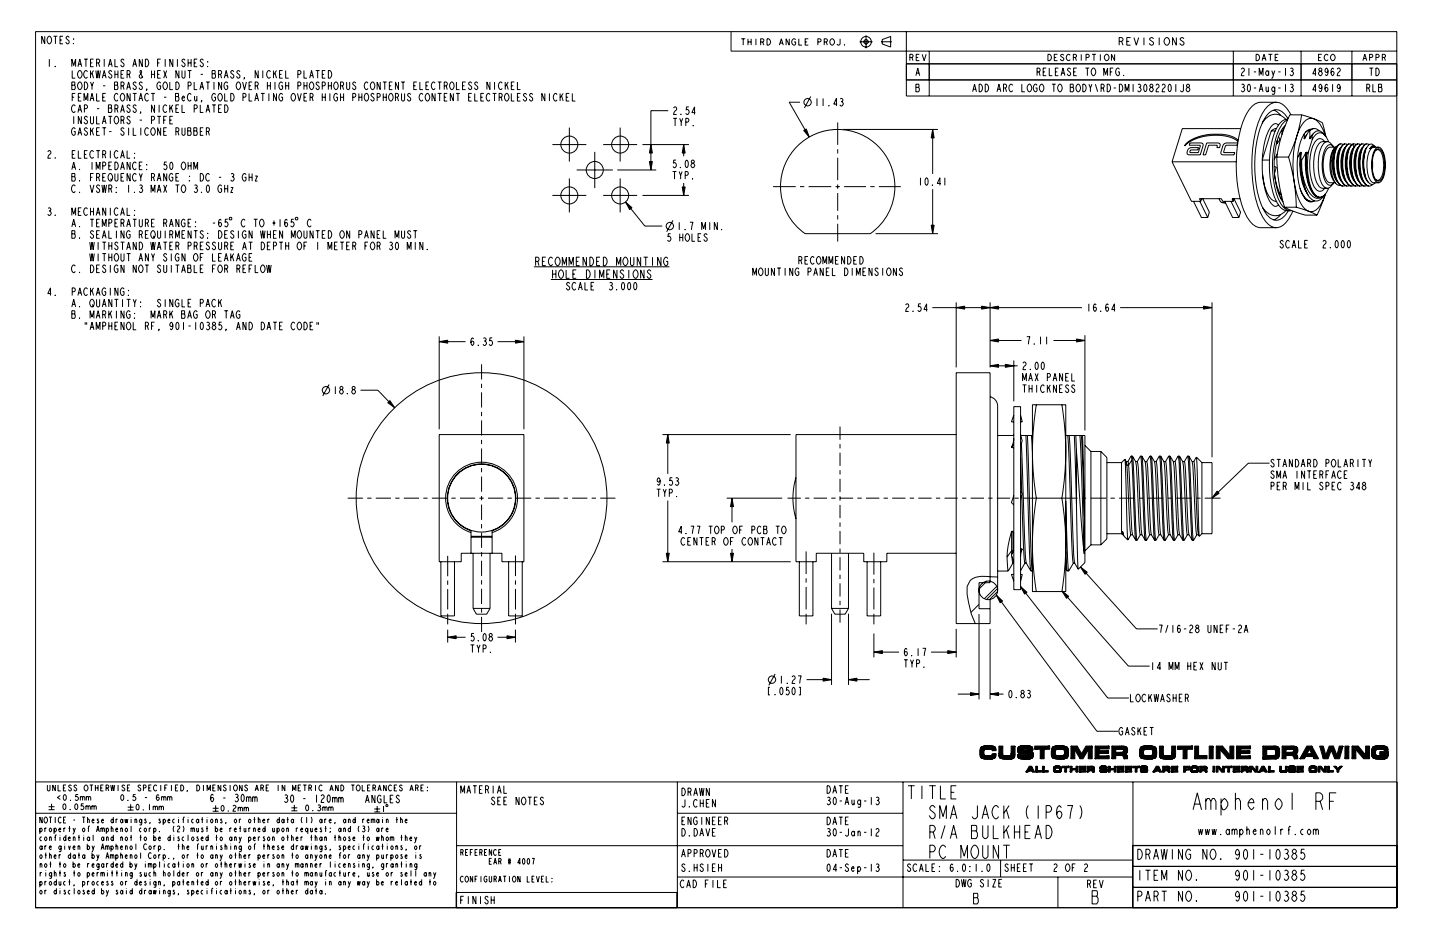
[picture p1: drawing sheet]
<svg xmlns="http://www.w3.org/2000/svg" width="432mm" height="279mm" viewBox="0 0 432 279" stroke-linecap="round" stroke-linejoin="round" font-family="sans-serif">
<g fill="none" stroke="#000" stroke-width=".3">
<path d="M13.4 10.9v2.2l-.9-2.2v2.2M14.4 11.1l.3-.2a1.21 1.21 0 0 1 .8 1.1 1.21 1.21 0 0 1-.8 1.1l-.6-.8zM14.8 17.7v2.3M16 10.9h1.2M16.5 19.8l.1 .2zM16.6 10.9v2.2M18 12h.6M18.9 10.9h-.9v2.2h.9M20.7 11.2l-.3-.3-.5 .2a.85 .85 0 0 0 .7 1.1l.1 .6-.3 .3-.7-.5M22 13l.1 .1zM22 11.6l.1 .2zM23.6 19.2h.7"/>
<path d="M25.2 17.7h1.1M25.8 17.7v2.3M27.1 18.9h.6M28.1 17.7h-1v2.3h1M29 18.9h.5l.4-.4v-.4l-.4-.4h-.5v2.3M29.5 18.9l.4 1.1M31.3 17.7v2.3M32.7 19.2h.7M34.5 17.7v2.3h.9M37.2 18.1l-.3-.4-.5 .2a.85 .85 0 0 0 .7 1.2l.1 .5-.3 .4-.7-.6M40.1 19.2h.6M42.7 17.7v2.3l-.9-2.3v2.3"/>
<path d="M43.6 17.7h.5a1.22 1.22 0 0 1 .6 1.3 1.22 1.22 0 0 1-1.1 1zM47.3 18.9h.5M48.2 17.7h-.9v2.3M49.5 17.7v2.3M51.8 17.7v2.3l-.9-2.3v2.3M53.2 17.7v2.3M55.5 18.1l-.4-.4-.4 .2a.85 .85 0 0 0 .7 1.2l.1 .5-.4 .4-.6-.6M56.4 17.7v2.3M56.4 18.9h.9M57.3 17.7v2.3M58.2 18.9h.6M59.1 17.7h-.9v2.3h.9"/>
<path d="M61 18.1l-.4-.4-.4 .2a.85 .85 0 0 0 .7 1.2l.1 .5-.4 .4-.7-.6M62.2 19.8l.1 .2zM62.2 18.5l.1 .2zM219.2 9.4v5.9h199.6M222.3 11.6h1.2M222.9 11.6v1.9M224.3 11.6v1.9M224.3 12.6h.9M225.2 11.6v1.9M226.7 11.6v1.9M228.1 12.6l.8-.2v-.6l-.8-.2v1.9M228.7 12.6l.4 .9"/>
<path d="M230 11.6a.96 .96 0 0 1 1.1 1 .96 .96 0 0 1-1.1 .9zM233.7 13.5l.6-1.9 .6 1.9M233.9 12.9h.7M236.7 11.6v1.9l-1-1.9v1.9M238.6 11.9l-.4-.3a.96 .96 0 0 0-.8 1 .96 .96 0 0 0 .8 .9l.4-.3v-.6h-.5M239.5 11.6v1.9h1M241.4 12.6h.6M242.4 11.6h-1v1.9h1M245.2 12.6l.9-.2v-.6l-.9-.2v1.9M247.1 12.6l.9-.2v-.6l-.9-.2v1.9M247.7 12.6l.4 .9M249.2 11.8l.2-.2a.96 .96 0 0 1 .8 1 .96 .96 0 0 1-.8 .9l-.3-.3a1.02 1.02 0 0 1 .1-1.4z"/>
<path d="M251.9 11.6v1.6l-.3 .3-.6-.3M253.2 13.4l.1 .1zM257.7 12.5h4M259.7 10.6v3.9M264.2 12.5h3.2M264.5 11.9l2.6-1v3.2l-2.6-.9zM271.8 9.5v14.5h147h-147M272.8 17.2l.9-.1v-.7l-.9-.1v1.9M273.4 17.2l.4 1M274.7 17.2h.6M275.7 16.3h-1v1.9h1M276.5 16.3l.6 1.9 .6-1.9"/>
<path d="M278.6 15.3v13.5M314.2 16.3a.96 .96 0 0 1 1.1 .9 .96 .96 0 0 1-1.1 1zM316.1 17.2h.6M317.1 16.3h-1v1.9h1M319 16.6l-.4-.3-.6 .3 1 .9-.1 .5a.57 .57 0 0 1-1-.3M320.9 16.6l-.4-.3a.96 .96 0 0 0-.8 .9 .96 .96 0 0 0 .8 1l.4-.3M321.9 17.2l.8-.1v-.7l-.8-.1v1.9M322.4 17.2l.4 1M324.2 16.3v1.9M325.7 17.2l.8-.1v-.7l-.8-.1v1.9M327.4 16.3h1.2M328 16.3v1.9"/>
<path d="M329.9 16.3v1.9M331.5 16.4l.2-.1a.96 .96 0 0 1 .9 .9 .96 .96 0 0 1-.9 1 1.06 1.06 0 0 1-.2-1.8zM334.2 16.3v1.9l-.9-1.9v1.9M335.6 12.4l1-.2v-.7l-1-.2v2.2M336.3 12.4l.4 1.1M337.9 12.4h.7M339 11.3h-1.1v2.2h1.1M340 11.3l.7 2.2 .8-2.2M343 11.3v2.2M345.9 11.6l-.7-.3-.5 .4 1 .9a.63 .63 0 0 1-.3 1 .63 .63 0 0 1-.8-.6M347.6 11.3v2.2M349.4 11.5l.3-.2a1.14 1.14 0 0 1 1 1.1 1.14 1.14 0 0 1-1 1.1l-.2-.1a1.3 1.3 0 0 1-.1-1.9z"/>
<path d="M352.7 11.3v2.2l-1.1-2.2v2.2M355 11.6l-.7-.3-.4 .4 1 .9a.63 .63 0 0 1-.3 1 .63 .63 0 0 1-.9-.6M369.8 15.3v13.5M376.6 16.3a.96 .96 0 0 1 1.1 .9 .96 .96 0 0 1-1.1 1zM378.4 18.2l.6-1.9 .6 1.9M378.7 17.5h.7M380.3 16.3h1.2M380.9 16.3v1.9M382.4 17.2h.6M383.3 16.3h-.9v1.9h.9M390.1 15.3v13.5M395.4 17.2h.6"/>
<path d="M396.3 16.3h-.9v1.9h.9M398.2 16.6l-.3-.3a.96 .96 0 0 0-.8 .9 .96 .96 0 0 0 .8 1l.3-.3M399.3 16.4l.2-.1a.96 .96 0 0 1 .9 .9 .96 .96 0 0 1-.9 1 1.06 1.06 0 0 1-.2-1.8zM405.4 15.3v13.5M408.7 18.2l.6-1.9 .6 1.9M408.9 17.5h.7M410.7 17.2l.8-.1v-.7l-.8-.1v1.9M412.6 17.2l.8-.1v-.7l-.8-.1v1.9M414.5 17.2l.8-.1v-.7l-.8-.1v1.9M415.1 17.2l.4 1M418.8 19.1h-147v9.7h147M21.5 20v-2.3l.6 1.9 .6-1.9v2.3"/>
<path d="M21.5 24.6h.8l.1 .2-.1 .7 .3 1-.3 .4h-.8zM21.5 25.5h.8M21.6 21.1v2.3h1M21.6 29.1h.6M22.1 34.9v2.2M22.6 28h-1v2.3M22.6 31.8l-.4-.4a1.2 1.2 0 0 0-.8 1.2 1.2 1.2 0 0 0 .8 1.1l.4-.4M22.6 38.7l-.4-.4a1.2 1.2 0 0 0-.8 1.1 1.2 1.2 0 0 0 .8 1.2l.4-.4v-.8h-.5M23.4 20l.5-2.3 .6 2.3M23.4 33.7l.5-2.3 .6 2.3M23.5 29.1h.5M23.6 21.3l.2-.2a1.21 1.21 0 0 1 .8 1.2 1.21 1.21 0 0 1-.8 1.1l-.5-.8z"/>
<path d="M23.6 24.8l.2-.2a1.21 1.21 0 0 1 .8 1.1 1.21 1.21 0 0 1-.8 1.2l-.5-.9zM23.6 33h.7M23.6 39.8h.7M24.4 28h-.9v2.3h.9M24.4 34.9v2.2l-.9-2.2v2.2M25.2 30.3v-2.3l.6 1.9 .5-1.9v2.3M25.3 24.6a1.15 1.15 0 0 1 1 1.1 1.15 1.15 0 0 1-1 1.2zM25.3 32.6h.6l.3-.4v-.4l-.3-.4h-.6v2.3M26.2 21.5l-.3-.4a1.22 1.22 0 0 0-.8 1.2 1.22 1.22 0 0 0 .8 1.1l.3-.3M26.2 35.2l-.3-.3-.6 .3 .9 1.2-.2 .7h-.4l-.4-.5M26.2 38.7l-.3-.4-.5 .2a.85 .85 0 0 0 .7 1.1l.1 .6-.3 .4-.7-.6M27 30.3l.6-2.3 .6 2.3"/>
<path d="M27.1 24.6l.5 1.1v1.2M27.1 34.9v1.9l.4 .3 .6-.3v-1.9M27.1 21.1v2.3M27.1 38.3v2.3M27.2 29.5h.7M27.6 21.9l.5 1.5M27.6 39.1l.5 1.5M28.1 21.1l-1 1.4M28.1 24.6l-.5 1.1M28.1 38.3l-1 1.3M28.7 21.1l.4 2.3 .3-2.3 .4 2.3 .3-2.3M29 28v2.3h.9"/>
<path d="M29 34.9v2.2h.9M29 39.4h.5M29.1 32.6h.7M29.9 38.3h-.9v2.3h.9M30.7 23.4l.6-2.3 .5 2.3M30.7 37.1l.6-2.2 .5 2.2M30.7 38.3h1.1M30.8 29.1h.6M30.9 22.7h.7M30.9 25.7h.7M30.9 36.4h.7M31.3 38.3v2.3"/>
<path d="M31.7 28h-.9v2.3h.9M32.5 20l.6-2.3 .6 2.3M32.5 31.4h.8l.1 .2-.1 .8 .2 .9-.2 .4h-.8zM32.5 32.4h.8M32.5 34.9h1.2M32.7 39.4h.7M33.1 34.9v2.2M33.5 21.5l-.3-.4-.5 .2a.85 .85 0 0 0 .7 1.2l.1 .6-.3 .3-.7-.5M34.3 24.6h.8l.2 .2-.2 .7 .3 1-.3 .4h-.8zM34.3 25.5h.8M34.5 32.6h.5l.4-.4v-.4l-.4-.4h-.5v2.3M34.5 21.1v2.3"/>
<path d="M34.5 22.3h.9M34.6 35.1l.2-.2a1.21 1.21 0 0 1 .8 1.1 1.21 1.21 0 0 1-.8 1.1l-.5-.8zM35 32.6l.4 1.1M35.4 28.4l-.4-.4a1.22 1.22 0 0 0-.8 1.1 1.22 1.22 0 0 0 .8 1.2l.4-.4M35.4 21.1v2.3M36.2 33.7l.5-2.3 .6 2.3M36.3 25.7h.6l.3-.4v-.3l-.3-.4h-.6v2.3M36.3 36h.6l.3-.4v-.4l-.3-.3h-.6v2.2M36.3 22.3h.6M36.4 28.2l.2-.2a1.21 1.21 0 0 1 .8 1.1 1.21 1.21 0 0 1-.8 1.2l-.5-.9zM36.4 33h.7M36.9 25.7l.3 1.2"/>
<path d="M36.9 36l.3 1.1M37.2 21.1h-.9v2.3h.9M37.2 38.7l-.3-.4-.5 .2a.85 .85 0 0 0 .7 1.1l.1 .6-.3 .4-.7-.6M38 26.9l.6-2.3 .5 2.3M38.1 22.3h.6l.3-.4v-.4l-.3-.4h-.6v2.3M38.2 26.1h.7M38.6 38.3v2.3M38.7 22.3l.3 1.1M39 28v2.3l-.9-2.3v2.3M39 31.8l-.3-.4-.5 .2a.85 .85 0 0 0 .7 1.2l.1 .5-.3 .4-.7-.6M39 35.2l-.3-.3-.5 .2a.85 .85 0 0 0 .7 1.1l.1 .6-.3 .3-.7-.5M39.8 20l.6-2.3 .6 2.3"/>
<path d="M39.8 28h1.2M39.9 38.3v2.3h1M40.4 28v2.3M40.9 25l-.4-.4-.4 .2a.85 .85 0 0 0 .6 1.1l.2 .6-.4 .4-.7-.6M40.9 31.8l-.4-.4-.4 .2a.85 .85 0 0 0 .6 1.2l.2 .5-.4 .4-.7-.6M41.7 30.3l.5-2.3 .6 2.3M41.9 29.5h.7M41.9 36h.7M42.2 33.7l-.1-.2-.1 .6M42.2 38.3v2.3M42.7 25l-.4-.4-.4 .2a.85 .85 0 0 0 .7 1.1l.1 .6-.4 .4-.6-.6M42.8 22.9l-.5 .5-.5-.3v-.4l.7-1v-.4l-.4-.2-.1 .6 .9 1.5"/>
<path d="M44.1 26.9l-.2-.2-.1 .5M44.5 28.4l-.3-.4a1.22 1.22 0 0 0-.8 1.1 1.22 1.22 0 0 0 .8 1.2l.3-.4M44.5 38.7l-.3-.4a1.2 1.2 0 0 0-.9 1.1 1.2 1.2 0 0 0 .9 1.2l.3-.4M45.3 28h1.2M45.4 36h.6l.3-.4v-.4l-.3-.3h-.6v2.2M45.4 22.3h.9M45.4 21.1v2.3M45.5 38.5l.3-.2a1.21 1.21 0 0 1 .8 1.1 1.21 1.21 0 0 1-.8 1.2l-.6-.9zM45.9 28v2.3M46.3 31.4v2.3l-.9-2.3v2.3M46.3 21.1v2.3M47.1 34.9h1.2"/>
<path d="M47.3 22.3h.5M47.7 31.4v2.3M47.7 34.9v2.2M48.2 21.1h-.9v2.3h.9M48.2 25l-.4-.4a1.22 1.22 0 0 0-.8 1.1 1.22 1.22 0 0 0 .8 1.2l.4-.4v-.8h-.5M48.2 38.3v2.3l-.9-2.3v2.3M49.1 21.1l.9 2.3M49.1 36h.6M49.1 39.4h.6M49.2 24.8l.2-.2a1.21 1.21 0 0 1 .8 1.1 1.21 1.21 0 0 1-.8 1.2l-.5-.9zM49.2 29.1h.7M50 31.8l-.3-.4a1.2 1.2 0 0 0-.9 1.2 1.2 1.2 0 0 0 .9 1.1l.3-.4"/>
<path d="M50 34.9h-.9v2.2M50 38.3h-.9v2.3h.9M50 21.1l-.9 2.3M50.9 24.6v2.3h.9M50.9 31.4v2.3M50.9 36h.6M51.4 32.2l.4 1.5M51.8 34.9h-.9v2.2h.9M51.8 31.4l-.9 1.4M52.6 28h.8l.1 .2-.1 .8 .3 .9-.3 .4h-.8zM52.6 29h.8M52.7 24.6a1.15 1.15 0 0 1 1.1 1.1 1.15 1.15 0 0 1-1.1 1.2z"/>
<path d="M52.7 39.4h.6l.4-.3v-.4l-.4-.4h-.6v2.3M52.7 32.6h.6M53.3 39.4l.4 1.2M53.7 21.1v2.3l-1-2.3v2.3M53.7 31.4h-1v2.3h1M54.6 21.1v2l.3 .3 .6-.3v-2M54.6 29.3h.8l-.4-.5a.84 .84 0 0 0-.5 .7 .84 .84 0 0 0 .5 .8l.4-.4M54.6 31.4v2.3h.9M54.6 38.3v1.9l.3 .4 .6-.4v-1.9M56.3 38.3h.8l.1 .2-.1 .7 .2 1-.2 .4h-.8zM56.3 21.1h1.1M56.3 39.2h.8"/>
<path d="M56.4 25.7h.6l.3-.4v-.3l-.3-.4h-.6v2.3M56.9 21.1v2.3M57.3 28.4l-.3-.4a1.22 1.22 0 0 0-.8 1.1 1.22 1.22 0 0 0 .8 1.2l.3-.4M58.1 38.3h.8l.1 .2-.1 .7 .2 1-.2 .4h-.8zM58.1 39.2h.8M58.2 24.6v2.3h.9M58.2 32.6h.6l.3-.4v-.4l-.3-.4h-.6v2.3M58.3 28.8v1.1l.3 .4 .4-.4M59 28.8v1.5M59.9 26.9l.6-2.3 .6 2.3M60.1 31.4v2.3h.9M60.1 39.4h.5"/>
<path d="M60.2 22.3h.7M60.2 26.1h.7M60.5 30.3l-.1-.2-.1 .6M61 38.3h-.9v2.3h.9M61.8 33.7l.5-2.3 .6 2.3M61.8 24.6h1.1M61.9 39.4h.6l.3-.3v-.4l-.3-.4h-.6v2.3M62 33h.7M62.3 24.6v2.3M62.5 39.4l.3 1.2M63.6 21.1h.8l.1 .2-.1 .8 .2 1-.2 .3h-.8zM63.6 22.1h.8"/>
<path d="M63.6 31.4h1.1M64.2 24.6v2.3M64.2 31.4v2.3M64.6 28.4l-.3-.4a1.2 1.2 0 0 0-.8 1.1 1.2 1.2 0 0 0 .8 1.2l.3-.4v-.8h-.4M65.5 22.3h.6l.4-.4v-.4l-.4-.4h-.6v2.3M65.5 32.6h.6M65.7 28.2l.2-.2a1.21 1.21 0 0 1 .8 1.1 1.21 1.21 0 0 1-.8 1.2l-.6-.9zM66.1 22.3l.4 1.1M66.5 24.6v2.3l-1-2.3v2.3M66.5 31.4h-1v2.3h1M67.3 23.4l.5-2.3 .6 2.3M67.4 28v2.3h.9"/>
<path d="M67.4 31.4a1.15 1.15 0 0 1 1 1.2 1.15 1.15 0 0 1-1 1.1zM67.5 22.7h.7M68.3 25l-.4-.4a1.22 1.22 0 0 0-.8 1.1 1.22 1.22 0 0 0 .8 1.2l.4-.4v-.8h-.5M69.2 28a1.15 1.15 0 0 1 1 1.1 1.15 1.15 0 0 1-1 1.2zM70.1 21.5l-.3-.4-.5 .2a.85 .85 0 0 0 .7 1.2l.1 .6-.3 .3-.7-.5M71.1 24.8l.3-.2a1.21 1.21 0 0 1 .8 1.1 1.21 1.21 0 0 1-.8 1.2 1.44 1.44 0 0 1-.3-2.1zM71.9 21.5l-.3-.4-.5 .2a.85 .85 0 0 0 .7 1.2l.1 .6-.3 .3-.7-.5M72.7 24.6l.6 2.3 .6-2.3M72.9 29.1h.5l.4-.3v-.4l-.4-.4h-.5v2.3M73.3 23.4l-.1-.2-.1 .6M74.7 28v2.3h.9M74.7 25.7h.6"/>
<path d="M75.6 24.6h-.9v2.3h.9M76.4 30.3l.6-2.3 .5 2.3M76.5 25.7h.6l.3-.4v-.3l-.3-.4h-.6v2.3M76.6 29.5h.7M77.1 25.7l.3 1.2M77.4 21.1v2.3l-.9-2.3v2.3M78.2 28h1.2M78.8 21.1v2.3M78.8 28v2.3M80.2 25.7h.9M80.2 24.6v2.3M80.6 28v2.3"/>
<path d="M81.1 21.5l-.4-.4a1.22 1.22 0 0 0-.8 1.2 1.22 1.22 0 0 0 .8 1.1l.4-.3M81.1 24.6v2.3M82 21.1v2.3M82.5 21.9l.4 1.5M82.5 24.6v2.3M82.9 28v2.3l-.9-2.3v2.3M82.9 21.1l-.9 1.4M83.8 22.3h.6M84.7 21.1h-.9v2.3h.9M84.7 25l-.3-.4a1.22 1.22 0 0 0-.8 1.1 1.22 1.22 0 0 0 .8 1.2l.3-.4v-.8h-.4M84.7 28.4l-.3-.4a1.22 1.22 0 0 0-.8 1.1 1.22 1.22 0 0 0 .8 1.2l.3-.4v-.8h-.4M85.7 21.1v2.3h.9"/>
<path d="M85.7 25.7h.9M85.7 24.6v2.3M86.6 24.6v2.3M87.6 28.2l.2-.2a1.21 1.21 0 0 1 .8 1.1 1.21 1.21 0 0 1-.8 1.2l-.5-.9zM89.2 28l.6 2.3 .5-2.3M89.3 22.3h.6l.3-.4v-.4l-.3-.4h-.6v2.3M89.3 25.7h.6l.3-.4v-.3l-.3-.4h-.6v2.3M91.1 21.1v2.3h1M91.1 25.7h1M91.1 24.6v2.3M91.1 29.1h.6M92.1 28h-1v2.3h1"/>
<path d="M92.1 24.6v2.3M92.9 23.4l.5-2.3 .6 2.3M93 29.1h.5l.4-.3v-.4l-.4-.4h-.5v2.3M93.1 24.8l.2-.2a1.21 1.21 0 0 1 .8 1.1 1.21 1.21 0 0 1-.8 1.2l-.5-.9zM93.1 22.7h.7M93.5 29.1l.4 1.2M94.7 21.1h1.1M95.3 21.1v2.3M95.7 25l-.3-.4-.5 .2a.85 .85 0 0 0 .7 1.1l.1 .6-.3 .4-.7-.6M96.6 25.7h.6l.3-.4v-.3l-.3-.4h-.6v2.3M96.6 22.3h.6M96.6 29.1h.9"/>
<path d="M96.6 28v2.3M97.5 21.1h-.9v2.3h.9M97.5 28v2.3M98.5 21.1a1.15 1.15 0 0 1 1 1.2 1.15 1.15 0 0 1-1 1.1zM98.5 25.7h.9M98.5 24.6v2.3M98.9 28v2.3M99.4 24.6v2.3M100.4 24.8l.2-.2a1.21 1.21 0 0 1 .8 1.1 1.21 1.21 0 0 1-.8 1.2l-.5-.9zM101.2 28.4l-.3-.4a1.22 1.22 0 0 0-.8 1.1 1.22 1.22 0 0 0 .8 1.2l.3-.4v-.8h-.5M102.1 25.7h.6l.3-.4v-.3l-.3-.4h-.6v2.3M102.1 29.1h.9"/>
<path d="M102.1 28v2.3M102.7 25.7l.3 1.2M103 28v2.3M103.9 24.6v1.9l.4 .4 .6-.4v-1.9M105.8 29.1h.5l.4-.3v-.4l-.4-.4h-.5v2.3M106.7 25l-.4-.4-.4 .2a.85 .85 0 0 0 .7 1.1l.1 .6-.4 .4-.6-.6M107.6 28v2.3M107.6 29.1h.9M108.5 28v2.3M109.6 28.1l.3-.1a1.26 1.26 0 0 1 .7 1.2 1.26 1.26 0 0 1-.8 1.1 1.44 1.44 0 0 1-.2-2.2zM110.3 25l-.3-.4a1.22 1.22 0 0 0-.8 1.1 1.22 1.22 0 0 0 .8 1.2l.3-.4M111.4 24.8l.2-.2a1.21 1.21 0 0 1 .8 1.1 1.21 1.21 0 0 1-.8 1.2l-.5-.9z"/>
<path d="M112.2 28.4l-.4-.4-.4 .2a.85 .85 0 0 0 .7 1.1l.1 .6-.4 .4-.7-.6M113.1 29.1h.6l.3-.3v-.4l-.3-.4h-.6v2.3M114 24.6v2.3l-.9-2.3v2.3M114.8 24.6h1.1M114.9 29.1h.9M114.9 28v2.3M115.4 24.6v2.3M115.8 28v2.3M116.7 25.7h.6M116.9 28.2l.2-.2a1.21 1.21 0 0 1 .8 1.1 1.21 1.21 0 0 1-.8 1.2l-.6-.9zM117.7 24.6h-1v2.3h1M118.6 29.1h.5l.4-.3v-.4l-.4-.4h-.5v2.3"/>
<path d="M119.1 29.1l.4 1.2M119.5 24.6v2.3l-.9-2.3v2.3M120.3 24.6h1.1M120.4 28v1.9l.3 .4 .6-.4v-1.9M120.9 24.6v2.3M123.1 28.4l-.3-.4-.5 .2a.85 .85 0 0 0 .7 1.1l.1 .6-.3 .4-.7-.6M124.1 25.7h.5M125 24.6h-.9v2.3h.9M125.9 24.6v2.3h.9M126.8 28.4l-.3-.4a1.22 1.22 0 0 0-.8 1.1 1.22 1.22 0 0 0 .8 1.2l.3-.4M127.7 25.7h.6M127.8 28.2l.3-.2a1.21 1.21 0 0 1 .8 1.1 1.21 1.21 0 0 1-.8 1.2l-.6-.9z"/>
<path d="M128.6 24.6h-.9v2.3h.9M130.5 25l-.4-.4a1.22 1.22 0 0 0-.8 1.1 1.22 1.22 0 0 0 .8 1.2l.4-.4M130.5 28v2.3l-1-2.3v2.3M131.3 24.6h1.1M131.3 28h1.1M131.8 24.6v2.3M131.8 28v2.3M133.2 25.7h.6l.3-.4v-.3l-.3-.4h-.6v2.3M133.2 29.1h.6M133.8 25.7l.3 1.2M134.1 28h-.9v2.3h.9M135.1 24.8l.3-.2a1.21 1.21 0 0 1 .8 1.1 1.21 1.21 0 0 1-.8 1.2l-.6-.9z"/>
<path d="M135.9 28v2.3l-.9-2.3v2.3M136.7 28h1.2M136.9 24.6v2.3h.9M137.3 28v2.3M138.7 25.7h.6M139.6 24.6h-.9v2.3h.9M140.5 29.1h.6M141.4 25l-.3-.4-.5 .2a.85 .85 0 0 0 .7 1.1l.1 .6-.3 .4-.7-.6M141.4 28h-.9v2.3h.9M142.4 28v2.3h.9M143.3 25l-.4-.4-.4 .2a.85 .85 0 0 0 .7 1.1l.1 .6-.4 .4-.7-.6M144.2 29.1h.6"/>
<path d="M145.1 28h-.9v2.3h.9M146.9 24.6v2.3l-.9-2.3v2.3M146.9 28.4l-.3-.4a1.22 1.22 0 0 0-.8 1.1 1.22 1.22 0 0 0 .8 1.2l.3-.4M147.7 28h1.2M148.3 24.6v2.3M148.3 28v2.3M149.7 29.1h.5l.4-.3v-.4l-.4-.4h-.5v2.3M150.2 29.1l.4 1.2M150.6 25l-.4-.4a1.22 1.22 0 0 0-.8 1.1 1.22 1.22 0 0 0 .8 1.2l.4-.4M151.5 24.6v2.3M151.6 28.2l.2-.2a1.21 1.21 0 0 1 .8 1.1 1.21 1.21 0 0 1-.8 1.2l-.5-.9zM152 25.3l.4 1.6"/>
<path d="M152.4 24.6l-.9 1.3M153.3 28v2.3h.9M153.3 25.7h.6M154.2 24.6h-.9v2.3h.9M155.2 24.6v2.3h.9M155.2 29.1h.5M156.1 28h-.9v2.3h.9M157.9 28.4l-.3-.4-.5 .2a.85 .85 0 0 0 .7 1.1l.1 .6-.3 .4-.7-.6M159.7 28.4l-.4-.4-.5 .4 .9 1.1-.1 .6-.4 .2-.5-.6M163.4 28v2.3l-.9-2.3v2.3M164.8 28v2.3M167 28.4l-.3-.4a1.22 1.22 0 0 0-.8 1.1 1.22 1.22 0 0 0 .8 1.2l.3-.4"/>
<path d="M168 28v2.3M168.4 28.8l.5 1.5M168.9 28l-.9 1.3M169.8 29.1h.6M170.7 28h-.9v2.3h.9M170.7 38.2v10.2M171.6 28v2.3h.9M186 38.2v10.2M200.4 33.2h-5.2v17.8M201.9 35.5h1.1M202 32.4l.4-.4 .5 .4v.4l-.8 1-.1 .5h.9M202.4 35.5v2.3"/>
<path d="M203.8 35.5l.5 1.1v1.2M204.2 34.1l.1 .2zM204.7 35.5l-.4 1.1M205.6 36.6h.6l.4-.4v-.3l-.4-.4h-.6v2.3M206.6 32h-.7l-.1 1 .2-.2a.74 .74 0 0 1 .7 .8 .74 .74 0 0 1-.8 .7l-.3-.4M207.8 37.6l.1 .2zM208.5 33.8h-1l.8-1.8v2.3M239.9 30.6h-3.2l6 10.5M243.1 28.9l-1.9 3.5M245 29.5v2.3M246.8 29.5v2.3M248.5 31.6l.1 .2z"/>
<path d="M251 31.2h-1l.8-1.7v2.3M251.2 36.7v6.7M252 29.7l.4-.2 .4 .4-.4 .6a.65 .65 0 0 1 .5 .8 .65 .65 0 0 1-.8 .4l-.3-.3M252.2 30.5h.2M252.8 38.8h28.5M274.6 22.7l.6-2.3 .6 2.3M274.6 25.2h.8l.2 .2-.2 .8 .3 .9-.3 .4h-.8zM274.6 26.2h.8M274.9 21.9h.7M279.7 38.8v13.3M291.7 27.5l.5-2.3 .6 2.3M291.9 26.8h.7"/>
<path d="M293.6 25.2a1.15 1.15 0 0 1 1.1 1.2 1.15 1.15 0 0 1-1.1 1.1zM295.4 25.2a1.15 1.15 0 0 1 1.1 1.2 1.15 1.15 0 0 1-1.1 1.1zM299 27.5l.5-2.3 .6 2.3M299.2 26.8h.7M300.9 26.4h.6l.3-.4v-.4l-.3-.4h-.6v2.3M301.5 26.4l.3 1.1M303.7 25.6l-.4-.4a1.22 1.22 0 0 0-.8 1.2 1.22 1.22 0 0 0 .8 1.1l.4-.4M306.4 25.2v2.3h.9M308.3 25.4l.3-.2a1.21 1.21 0 0 1 .8 1.2 1.21 1.21 0 0 1-.8 1.1l-.6-.8zM311 21.5h.5l.4-.3v-.4l-.4-.4h-.5v2.3M311 25.6l-.4-.4a1.22 1.22 0 0 0-.8 1.2 1.22 1.22 0 0 0 .8 1.1l.4-.4v-.7h-.5M311.5 21.5l.4 1.2"/>
<path d="M312 25.4l.2-.2a1.21 1.21 0 0 1 .8 1.2 1.21 1.21 0 0 1-.8 1.1l-.5-.8zM312.8 21.5h.6M313.7 20.4h-.9v2.3h.9M314.6 20.4v2.3h.9M315.4 25.2h1.2M316 25.2v2.3M316.5 21.5h.5M317.4 20.4h-.9v2.3h.9M317.5 25.4l.2-.2a1.21 1.21 0 0 1 .8 1.2 1.21 1.21 0 0 1-.8 1.1l-.5-.8zM318.2 22.7l.5-2.3 .6 2.3M318.4 21.9h.7M320.9 25.2h.8l.1 .2-.1 .8 .2 .9-.2 .4h-.8z"/>
<path d="M320.9 26.2h.8M321 20.8l-.3-.4-.5 .2a.85 .85 0 0 0 .7 1.1l.1 .6-.3 .4-.7-.6M321.9 21.5h.6M322.9 20.4h-1v2.3h1M323 25.4l.2-.2a1.21 1.21 0 0 1 .8 1.2 1.21 1.21 0 0 1-.8 1.1l-.5-.8zM324.7 25.2a1.15 1.15 0 0 1 1 1.2 1.15 1.15 0 0 1-1 1.1zM325.5 20.4h1.1M326.1 20.4v2.3M326.5 25.2l.5 1.2v1.1M327.4 25.2l-.4 1.2M327.5 20.6l.3-.2a1.21 1.21 0 0 1 .8 1.1 1.21 1.21 0 0 1-.8 1.2l-.6-.9zM328.5 25.2l.6 2.3"/>
<path d="M330.2 26.4h.5l.4-.4v-.4l-.4-.4h-.5v2.3M330.7 26.4l.4 1.1M331 22.7v-2.3l.5 1.9 .6-1.9v2.3M332 25.2a1.15 1.15 0 0 1 1.1 1.2 1.15 1.15 0 0 1-1.1 1.1zM332.9 21.5h.6M333.8 20.4h-.9v2.3M333.9 26.4h.7M335.7 20.8l-.4-.4a1.22 1.22 0 0 0-.8 1.1 1.22 1.22 0 0 0 .8 1.2l.4-.4v-.8h-.5M335.7 25.2h.4a1.22 1.22 0 0 1 .6 1.3 1.22 1.22 0 0 1-1 1zM336.9 22.5l.1 .2zM337.4 27.5v-2.3l.5 1.9 .6-1.9v2.3M339.8 25.2v2.3"/>
<path d="M341.3 25.4l.2-.2 .4 .2 .2 .4-.4 .4 .5 .7-.6 .6-.5-.4M341.5 26.2h.2M343.2 25.4l.2-.2a1.55 1.55 0 0 1 0 2.3 1.62 1.62 0 0 1-.2-2.1zM345.1 26.2l-.3-.5 .3-.5 .6 .4-.3 .6M346.6 25.6l.5-.4 .4 .4v.4l-.5 .6-.4 .9h.9M348.5 25.6l.4-.4 .5 .4v.4l-.8 .9-.1 .6h.9M350.5 25.4l.2-.2a1.55 1.55 0 0 1 0 2.3 1.62 1.62 0 0 1-.2-2.1zM352.6 25.2v2.3M354.9 25.2v1.9l-.4 .4-.6-.4M356.1 26.2l-.3-.5 .3-.5 .6 .4-.4 .6M372.1 38.6h-17.6l-3 9.9M372.2 20.8l.5-.4 .4 .4v.4l-.8 .9-.1 .6h.9"/>
<path d="M372.3 25.4l.3-.2 .4 .2 .1 .4-.3 .4a.65 .65 0 0 1 .4 .8 .65 .65 0 0 1-.8 .4l-.2-.3M372.6 26.2h.2M374.3 25.4l.2-.2a1.55 1.55 0 0 1 0 2.3 1.62 1.62 0 0 1-.2-2.1zM374.5 20.4v2.3M376 21.5h.7M376 26.4h.7M377.6 22.7v-2.3l.6 1.9 .5-1.9v2.3M377.6 27.5l.6-2.3 .5 2.3M377.8 26.8h.7M379.6 26v1.1l.3 .4 .4-.4M380.3 26v1.5M380.4 21.7l-.4-.5a.84 .84 0 0 0-.5 .7 .84 .84 0 0 0 .5 .8l.4-.6"/>
<path d="M380.4 21.2v1.5M381.2 39.3h1.2M381.2 39.3l-2.7 8.6M381.4 21.2l.4 1.3-.3 1h-.3M382 33l.9 .5 1.1 1.1M382.3 26.6l-.5-.6a.84 .84 0 0 0-.5 .8 .84 .84 0 0 0 .5 .7l.5-.6M382.3 26l-.1 2.1-.2 .2-.5-.2M382.3 21.2l-.5 1.3M382.7 30.7h-4.7a5.6 5.6 0 0 0-4.3 3.5 39.4 39.4 0 0 0-.1 30.3l1 1.5a4.8 4.8 0 0 0 3.4 2.3h4.7M382.7 30.7a5.9 5.9 0 0 1 4.4 3.7M382.7 30.7a5.6 5.6 0 0 0-4.3 3.5 39.7 39.7 0 0 0-2.2 23.9 19.6 19.6 0 0 0 3.9 8.9l1.7 1.1 .9 .2M382.7 38.5a28.9 28.9 0 0 0 .3 22.3 3.7 3.7 0 0 0 3.9 2.4"/>
<path d="M382.8 38.5l-.9 .2-.7 .6M383.3 21.5h.7M383.3 26.4h.7M383.4 37.5a1.32 1.32 0 0 0-2.3 .5 19.8 19.8 0 0 0-2.6 10.2 22.4 22.4 0 0 0 2.6 12.6l.3 .4a1.16 1.16 0 0 0 1.9 .2M384.1 39.3h.3M384.4 39.3v1M384.6 38.5h.4M384.9 38.2l-1.5 2.7M384.9 38.2h.3M384.9 38.2h.1M384.9 38.8l-.5 .5M385.4 37.7l-.5 .5"/>
<path d="M385.5 20.4v2.3M385.5 25.2v2.3M385.6 35.8a4.2 4.2 0 0 0-7.1 1.1M386.1 35.9a8.8 8.8 0 0 0-3.7 6.3 28.2 28.2 0 0 0 1.7 18.9 3.9 3.9 0 0 0 2.8 2.1M386.2 35.7a4 4 0 0 0-3.5 2.8M386.2 35.6a4.1 4.1 0 0 0-4.3-2.6 9 9 0 0 0-4.3 6.2 37.2 37.2 0 0 0 .8 22.6 5.8 5.8 0 0 0 4.3 4.2 4.6 4.6 0 0 0 3.6-2.8M387 20.6l.2-.2 .4 .2 .2 .4-.4 .4 .5 .7-.6 .6-.5-.4M387 25.4l.2-.2 .4 .2 .2 .4-.4 .4a.65 .65 0 0 1 .5 .8 .65 .65 0 0 1-.8 .4l-.3-.3M387.2 21.4h.2M387.2 26.2h.2M390.3 34.4h-3.5a43.2 43.2 0 0 0-3.9 12.7M390.3 34.4l3.7 1.2"/>
<path d="M390.3 34.4l-1.4 6.4M391.4 39.7a18.2 18.2 0 0 0-2.4 10.9 15.6 15.6 0 0 0 2.4 9 1.78 1.78 0 0 0 2.7 .6M391.4 39.7l-.1 .1M391.4 39.7h.1M391.5 39.6l-.1 .1M392.5 39.3l-1.3 2.3h-.2M392.5 39.3h.2M392.7 39.3v2.3M392.8 39l-1.3 .6M393.2 38.7l-.8 .2-.9 .7M394 38.5l-.7 .2-.8 .6M394 35.6l1.3 .6a2.05 2.05 0 0 1 1.6 1.8l.7 3"/>
<path d="M394 35.6a3.3 3.3 0 0 0-3.9 2.2l-1.2 3M394 35.6a8.1 8.1 0 0 1 3.4 5.1M394 38.5l-1.3 .8M394 38.5l.9 .2 .7 .6M394.7 22.1h-1.1l.8-1.7v2.3M394.7 26.9h-1.1l.8-1.7v2.3M395.8 21.4l-.3-.5 .3-.5 .6 .4-.4 .6M396.4 26l-.5 .6-.3-.2a.89 .89 0 0 1 .3-1.2 1.55 1.55 0 0 1 0 2.3l-.3-.4M398.1 25.6l-.3-.4a1.55 1.55 0 0 0 0 2.3 .76 .76 0 0 0 0-1.3l-.5 .6M398.2 21.2l-.4 .5-.4-.2a.89 .89 0 0 1 .4-1.1 1.55 1.55 0 0 1 0 2.3l-.4-.4M399.6 25.2v2.3M399.9 20.8l-.3-.4a1.55 1.55 0 0 0 0 2.3 .76 .76 0 0 0 0-1.3l-.5 .5"/>
<path d="M401 20.8l.4-.4 .5 .4v.4l-.6 .5-.3 1h.9M401.9 26l-.5 .6-.3-.2a.89 .89 0 0 1 .3-1.2 1.55 1.55 0 0 1 0 2.3l-.3-.4M409.8 26.4h.6l.3-.4v-.4l-.3-.4h-.6v2.3M410.4 26.4l.3 1.1M410.6 20.4h1.2M411.2 20.4v2.3M411.7 25.2v2.3h.9M412.6 20.4a1.15 1.15 0 0 1 1 1.1 1.15 1.15 0 0 1-1 1.2zM413.4 25.2h.8l.1 .2-.1 .8 .2 .9-.2 .4h-.8zM413.4 26.2h.8M14.3 45.5l.5-.4 .4 .4v.4l-.5 .6-.4 .9h.9M16.5 47.2l.1 .2z"/>
<path d="M21.5 50.9l.6-2.3 .6 2.3M21.5 52h.8l.1 .2-.1 .8 .3 .9-.3 .4h-.8zM21.5 53h.8M21.6 46.3h.6M21.8 50.1h.6M22.6 45.1h-1v2.3h1M22.6 55.8l-.4-.4a1.22 1.22 0 0 0-.8 1.2 1.22 1.22 0 0 0 .8 1.1l.4-.4M23.4 40.6l.5-2.3 .6 2.3M23.5 45.1v2.3h.9M23.8 50.7l.1 .2zM23.8 54.1l.1 .2zM23.8 57.5l.1 .2z"/>
<path d="M25.3 46.3h.6M26.2 45.1h-.9v2.3h.9M27 55.4l.6 2.3 .6-2.3M27.1 53.2h.6M27.6 48.6v2.3M28.1 45.5l-.4-.4a1.2 1.2 0 0 0-.8 1.2 1.2 1.2 0 0 0 .8 1.1l.4-.3M28.1 52h-1v2.3M28.9 50.9v-2.3l.5 1.9 .6-1.9v2.3M28.9 45.1h1.1M29 53.2h.5l.4-.4v-.4l-.4-.4h-.5v2.3M29.4 45.1v2.3M29.5 53.2l.4 1.1"/>
<path d="M29.9 55.8l-.4-.4-.4 .2a.85 .85 0 0 0 .7 1.2l.1 .5-.4 .4-.6-.5M30.6 55.4l.3 2.3 .4-2.3 .3 2.3 .3-2.3M30.8 46.3h.6l.3-.4v-.4l-.3-.4h-.6v2.3M30.8 49.7h.6l.3-.4v-.3l-.3-.4h-.6v2.3M30.8 53.2h.6M31.4 46.3l.3 1.1M31.7 52h-.9v2.3h.9M32.6 56.6h.6l.3-.4v-.4l-.3-.4h-.6v2.3M32.6 49.7h.6M32.7 52.2l.3-.2a1.21 1.21 0 0 1 .8 1.2 1.21 1.21 0 0 1-.8 1.1l-.6-.9zM33.1 45.1v2.3M33.2 53.5l.3 .8"/>
<path d="M33.2 56.6l.3 1.1M33.5 48.6h-.9v2.3h.9M34.5 48.6h.4a1.22 1.22 0 0 1 .6 1.3 1.22 1.22 0 0 1-1 1zM34.5 52v1.9l.3 .4 .6-.4v-1.9M34.8 57.5l.1 .2zM34.8 56.2l.1 .2zM35.4 45.5l-.4-.4a1.22 1.22 0 0 0-.8 1.2 1.22 1.22 0 0 0 .8 1.1l.4-.3M36.2 47.4l.5-2.3 .6 2.3M36.2 50.9l.5-2.3 .6 2.3M36.3 53.2h.6M36.4 46.7h.7M36.4 50.1h.7"/>
<path d="M37.2 52h-.9v2.3h.9M38.1 45.1v2.3h.9M38.6 55.4v2.3M39 48.6v2.3l-.9-2.3v2.3M39 52v2.3l-.9-2.3v2.3M40.3 47.2l.1 .2zM40.3 45.9l.1 .2zM40.3 57.5l.1 .2zM40.9 49l-.4-.4a1.22 1.22 0 0 0-.8 1.1 1.22 1.22 0 0 0 .8 1.2l.4-.4M40.9 52.4l-.4-.4a1.22 1.22 0 0 0-.8 1.2 1.22 1.22 0 0 0 .8 1.1l.4-.4M41.8 52l.4 1.2v1.1M41.8 49.7h.5"/>
<path d="M41.9 55.6l.4-.2 .4 .4-.4 .6 .5 .8-.6 .5-.4-.4M42.1 56.4h.2M42.7 48.6h-.9v2.3h.9M42.7 52l-.5 1.2M43.9 50.7l.2 .2zM43.9 49.3l.2 .2zM45.3 57.7v-2.3l.6 1.9 .6-1.9v2.3M45.4 53.2h.6l.3-.4v-.4l-.3-.4h-.6v2.3M46 53.2l.3 1.1M47.1 54.3l.6-2.3 .6 2.3M47.1 57.7l.6-2.3 .6 2.3M47.4 53.5h.7"/>
<path d="M47.4 57h.7M49.1 55.4l.9 2.3M50 48.6h-.7l-.1 .9 .2-.2a.74 .74 0 0 1 .7 .8 .74 .74 0 0 1-.8 .7l-.2-.3M50 52v2.3l-.9-2.3v2.3M50 55.4l-.9 2.3M51.1 48.8l.3-.2a1.55 1.55 0 0 1 0 2.3 1.62 1.62 0 0 1-.3-2.1zM51.8 52.4l-.3-.4a1.22 1.22 0 0 0-.8 1.2 1.22 1.22 0 0 0 .8 1.1l.3-.4v-.7h-.4M52.6 55.4h1.2M52.7 53.2h.6M53.2 55.4v2.3M53.7 52h-1v2.3h1M54.7 48.8l.2-.2a1.21 1.21 0 0 1 .8 1.1 1.21 1.21 0 0 1-.8 1.2l-.5-.9z"/>
<path d="M54.7 55.6l.2-.2a1.21 1.21 0 0 1 .8 1.2 1.21 1.21 0 0 1-.8 1.1l-.5-.8zM56.4 48.6v2.3M56.4 49.7h.9M56.7 54.1l.2 .2zM56.7 52.8l.2 .2zM57.3 48.6v2.3M58.1 50.9v-2.3l.6 1.9 .6-1.9v2.3M58.3 55.6l.5-.2 .3 .4-.3 .6 .5 .8-.6 .5-.5-.4M58.6 56.4h.2M60.1 52a1.15 1.15 0 0 1 1 1.2 1.15 1.15 0 0 1-1 1.1zM60.4 57.5l.1 .2zM62.1 55.6l.2-.2a1.55 1.55 0 0 1 0 2.3 1.62 1.62 0 0 1-.2-2.1z"/>
<path d="M62.8 52.4l-.3-.4a1.22 1.22 0 0 0-.8 1.2 1.22 1.22 0 0 0 .8 1.1l.3-.4M65.7 53.2h.6M66.5 55.8l-.4-.4a1.2 1.2 0 0 0-.8 1.2 1.2 1.2 0 0 0 .8 1.1l.4-.4v-.7h-.5M67.4 55.4v2.3M67.4 56.6h.9M68.3 55.4v2.3M69.2 56.2h.7l-.7 1.5h.7M69.3 52.2l.2-.2 .5 .2 .1 .4-.3 .4 .4 .7-.5 .6-.5-.4M69.5 53h.3M73.8 52.4l-.4-.4a1.21 1.21 0 0 0-.8 1.2 1.21 1.21 0 0 0 .8 1.1l.4-.4v-.7h-.5M74.7 53.2h.9M74.7 52v2.3"/>
<path d="M75.6 52v2.3M76.5 52.8h.7l-.7 1.5h.7M165.6 58.6h10.2M165.6 43.3h10.2M170.7 53.5v10.2M172.9 51h10.9M178.3 45.5v10.9M180.9 58.6h10.2M180.9 43.3h10.2M185.1 51h11.7M186 53.5v10.2M192.6 58.6h14"/>
<path d="M192.6 43.3h14M201.7 51.4h1.1M202.3 51.4v2.3M202.7 48h-.7l-.1 .9 .3-.1a.74 .74 0 0 1 .6 .7 .74 .74 0 0 1-.7 .7l-.3-.3M203.6 51.4l.5 1.2v1.1M204 50.1l.1 .2zM204.6 51.4l-.5 1.2M205 43.3v3.5M205 54.8v3.8M205.5 52.6h.5l.4-.4v-.4l-.4-.4h-.5v2.3M205.7 48.2l.2-.2a1.55 1.55 0 0 1 0 2.3 1.62 1.62 0 0 1-.2-2.1zM207.4 49.1l.5-.2 .4 .6-.4 .8-.7-.6z"/>
<path d="M207.6 53.5l.2 .2zM207.6 48.9l-.3-.4 .3-.5 .6 .4-.3 .5M231.8 56h6.8M239.6 43.3a17.1 17.1 0 0 1 25 2 17.1 17.1 0 0 1-3.6 24.8h-19.6a17.1 17.1 0 0 1-1.8-26.8zM239.9 56h1.3M242.5 56h6.8M250.6 56h1.2M251.2 44.7v1.3M251.2 47.3v6.7M251.2 55.3v1.3M251.2 57.9v5.3M253.1 56h6.6"/>
<path d="M261 56h1.3M263.5 56h6.6M276 53.3v2.3M277.6 53.5l.2-.2a1.55 1.55 0 0 1 0 2.3 1.62 1.62 0 0 1-.2-2.1zM279.6 55.4l.1 .2zM279.7 56.7v13.4M282.1 55h-1.1l.8-1.7v2.3M283.3 53.3v2.3M351.5 48.5l5.8 11.9h2.8M351.5 48.5h19.2M355.3 43.6l-.1 .2M356.8 42.9h3.4a.58 .58 0 0 1 .6 .7l-.9 2.8h-3.4a.58 .58 0 0 1-.6-.7 1.39 1.39 0 0 1 1.3-1.4h2.2l-.2 .6-2.2 .1-.2 .7h2.5l.6-2.1-3.3-.1z"/>
<path d="M360.3 59.6l-.2 .8M360.7 59.6l1.9 4-.5 1.6M361.8 42.9h3.4a.59 .59 0 0 1 .7 .7l-.2 .6h-.8v-.7h-2.5l-.9 2.9h-.8zM365.5 59.6l.5 .9 .4 .2M366.9 43.3l.9-.4h3.4l-.3 .6-3.3 .1-.7 2 .1 .1h3.3l-.3 .7h-3.3a.58 .58 0 0 1-.6-.7zM371.2 42.4a12.6 12.6 0 0 0-10.7-1.4 9.6 9.6 0 0 0-5.3 2.8M371.3 42a8.8 8.8 0 0 0-5.1-1.8 15.1 15.1 0 0 0-10 2.4l-1 1.2M371.9 59.6h-2.5l.4 .8M378.5 48h2.2M378.6 52.4a13.7 13.7 0 0 0 2.6 7.3l.7 .5 .9 .2M382.1 49.9l.6 .2-.5 1.8zM382.2 51.9l.4 3.5 1 3.2"/>
<path d="M382.2 51.9h.1M382.2 52.3a17.7 17.7 0 0 0 1.6 5.7M382.8 43.1h.1M382.9 47.1a55.2 55.2 0 0 0 2.3 15M382.9 47.1h3.5M382.9 42.6v.5M382.9 42.5l-.6 3.3-.2 4.1M383 46.1l-.9 1.6M383.1 41.7l-.2 .8M383.3 57.8l.8 .2-.5 .6M383.4 40.9l-.5 1.6M383.4 40.9l.4 .9-.9 1.3"/>
<path d="M383.4 41h.1M383.6 58.6l.6 1.2M383.6 58.6h.1M384.2 58.6l.1 .2M384.2 58.2v1.6M384.2 59.8l.5 .8M386.4 47.1l1.7 7.5M388.1 54.6l.6 2.9 1.1 2.9M388.1 54.6l.6 7.5M388.9 40.8a32.9 32.9 0 0 0-.8 13.8M388.9 40.8l-2.5 6.3M389.8 56.5l.1 .3a5.5 5.5 0 0 0 3 3.5l.2 .1"/>
<path d="M389.9 45.6l-.8 1.7M389.9 45.6a18.4 18.4 0 0 0 2 12.3M389.9 45.6h.2M390.1 48a19.9 19.9 0 0 0 2.2 10.5M390.1 48h.2M390.1 45.6v2.4M390.1 45.6a22.7 22.7 0 0 0 .9 10.1M390.3 48l.2 3.6M390.5 51.6l.6 4.1 1.2 2.8M391.1 40.1l-.1 1.5M391.2 59.4l1.1 .8 .8 .2M391.6 45.6l-1.3 2.4"/>
<path d="M391.6 45.6a18.4 18.4 0 0 0 2.2 12.6l.8 .7 1 .3M391.6 45.6h.2M391.8 46.3a18.2 18.2 0 0 0 2.2 11.8 1.89 1.89 0 0 0 3.1 .5 2.58 2.58 0 0 1-4.4-.7l-1.3-2.7-.9-3.6M391.8 45.6a22.7 22.7 0 0 0 .9 10.1M391.8 45.6v.7M391.8 40.4l-.8 1.2M392.4 45.4l-.6 .9M392.4 45.4a17.9 17.9 0 0 0 1.7 12.7 1.87 1.87 0 0 0 3.3 .1M393.4 40.6a1.93 1.93 0 0 1 1.6-1.4 1.93 1.93 0 0 1 1.9 .9l.5 .6M393.4 40.6l-.5 1h-.2M393.4 40.6l.1 1.3M393.5 41.9l-1.1 3.5"/>
<path d="M393.8 40.1l-1.1 1.5M395.3 41.7a8.4 8.4 0 0 0-2.6 6.7 12.1 12.1 0 0 0 2.1 8.5 1.53 1.53 0 0 0 2.4-.4M395.3 41.7a1.67 1.67 0 0 1 1.9 .8M395.3 41.7h.1M396.8 40.2a2.41 2.41 0 0 0-3.3 1.7M396.8 40.2h.1M396.8 40.2l.6 .5M397.4 40.7l1 1.8M397.4 58.2a3.4 3.4 0 0 1-3.1 2 3.5 3.5 0 0 1-2-1.7M397.4 40.7h.1M397.4 58.2a8 8 0 0 1-3.5 5.1h-1.5M397.4 58.2l-2.5 6.3"/>
<path d="M397.4 58.2h.1M398 42.5l.9 .4 .9 1M398 42.5h-1.4a3.8 3.8 0 0 0-2.3 3.4 14.8 14.8 0 0 0 1 9.7l.9 .8 1.8 .1M398 42.5a3.8 3.8 0 0 0-2.3 3.3 15.5 15.5 0 0 0 1 9.8l.6 .6 .7 .3M398.4 56.4l-1 1.8M399.1 48.1a11.3 11.3 0 0 0 1.4 6.9M399.1 48.1l.4 .1M399.5 48.2a9 9 0 0 0 1.5 6.3M399.5 48.2h.3M399.8 48.2l.1 2.7 .5 2M399.8 55l-.9 1-.9 .5M399.8 43.9l.2 .2"/>
<path d="M399.8 43.9l-.5-.4a1.85 1.85 0 0 0-2.2 1.7 12.2 12.2 0 0 0 .8 9.9 1.15 1.15 0 0 0 1.9-.1M399.9 48a10.6 10.6 0 0 0 1.8 7.4l1 .4M399.9 48l-.1 .2M400 54.8l-.2 .2M400.3 45.4l-.5 2.8M400.3 44.2l-.5 .6a10 10 0 0 0 .2 9.5l.5 .7M400.3 44.2l-.8 1.6-.4 2.3M400.4 44.1a2.72 2.72 0 0 0-3.4 2.8 10.4 10.4 0 0 0 1 7.4l.8 .5h1.6M400.5 55a1.38 1.38 0 0 0 1.5 .6M400.7 44.2l-.8 1.6-.4 2.4M401 43.8l-.7 .4M401.6 45.4a12.4 12.4 0 0 0 .1 7.5"/>
<path d="M402 43.1a4.1 4.1 0 0 0-2 3.9l-.1 1M402.1 44.2a5.9 5.9 0 0 0-1.3 4.8 8.1 8.1 0 0 0 1.5 5.5M402.7 43.3a1.11 1.11 0 0 0-1.7 .8 12.4 12.4 0 0 0 .8 11.2l.9 .5M402.9 45.4a12.4 12.4 0 0 0 .1 7.5M403.3 43.1a4.3 4.3 0 0 0-2.1 4.1 11.2 11.2 0 0 0 1.8 8.2l.9 .4M403.4 55.6l-.7 .2M403.4 44.2a5.9 5.9 0 0 0-1.3 4.6 7.8 7.8 0 0 0 1.5 5.7M404 43.3a1.14 1.14 0 0 0-1.7 .8 12.3 12.3 0 0 0 .8 11.2l.8 .5M404.2 45.4a12.4 12.4 0 0 0 .1 7.5M404.6 43.1a4.3 4.3 0 0 0-2.1 4.1 11.2 11.2 0 0 0 1.8 8.2l.9 .4M404.7 44.2a9.9 9.9 0 0 0-.6 9l.8 1.3M404.7 55.6l-.8 .2"/>
<path d="M405.3 43.3a1.23 1.23 0 0 0-1.8 1 12.4 12.4 0 0 0 .9 11 1.3 1.3 0 0 0 1.6 .3M405.5 45.4a12.4 12.4 0 0 0 .1 7.5M405.5 43.2a7.6 7.6 0 0 0-1.7 6.2 9.3 9.3 0 0 0 1.8 6l.9 .4M405.6 43.3l-.3 .2a11.9 11.9 0 0 0 .4 11.8 1.29 1.29 0 0 0 1.6 .3M405.6 43.3l.5-.2 .5 .2M405.6 43.3l.4 .7M405.9 43.1l-.4 .1M405.9 44.2a10.3 10.3 0 0 0-.4 9.2l.7 1.1M406 44.1a12.9 12.9 0 0 0 .5 10.8l.8 .8 .5 .1M406 44.1h.1M406.8 45.4a12.4 12.4 0 0 0 .1 7.5M407.2 43.1l-.7 .3-.5 .7"/>
<path d="M407.3 44.2a5.9 5.9 0 0 0-1.3 4.5 8 8 0 0 0 1.5 5.7M407.9 43.3a1.17 1.17 0 0 0-1.7 .8 12.3 12.3 0 0 0 .8 11.2l.8 .5M408.1 45.4a12.4 12.4 0 0 0 .1 7.5M408.5 43.1a4.3 4.3 0 0 0-2.1 4.1 11.2 11.2 0 0 0 1.8 8.2l.9 .4M408.6 44.2l-.2 .2a10.5 10.5 0 0 0 .4 10M408.6 55.6l-.8 .2M409.2 43.3a1.14 1.14 0 0 0-1.7 .8 12.3 12.3 0 0 0 .8 11.2 1.3 1.3 0 0 0 1.6 .3M409.4 45.4a12.4 12.4 0 0 0 .1 7.5M409.8 43.1a4.3 4.3 0 0 0-2.1 4.1 10.4 10.4 0 0 0 1.9 8.2l.8 .4M409.9 44.2l-.2 .2a10.4 10.4 0 0 0 .4 10.1l.2 .2M410.6 43.4a1.14 1.14 0 0 0-1.8 .7 12.5 12.5 0 0 0 .7 11.2 1.35 1.35 0 0 0 2.2 0M411.5 49v.9"/>
<path d="M411.5 48.1v2.6M411.7 44l-.9 .7M412.3 44.1a1.07 1.07 0 0 0-1.5 .6M412.3 44a1.24 1.24 0 0 0-1.1-.8 1.24 1.24 0 0 0-1.2 .8 12.1 12.1 0 0 0 .3 10.6 1.28 1.28 0 0 0 2.1 .2M412.3 44l.1 .1M412.3 44a.89 .89 0 0 0-1-.2 .89 .89 0 0 0-.5 .9M412.6 45.1l.3-.2a1.58 1.58 0 0 1 1.6 1.4 8.1 8.1 0 0 1-1 7.6l-.6 .1-.5-.3M412.7 44.9l-.1 .2M412.8 44.8l.1-.1a1.28 1.28 0 0 1 1.7 1.1 9 9 0 0 1-.7 8.3 .92 .92 0 0 1-1.3-.2 9.4 9.4 0 0 1 0-8.8M412.8 44.8l-.1 .1M413.4 44.1a3.3 3.3 0 0 1 1.8 3.1 9.9 9.9 0 0 1-1.1 7.2l-.7 .4M413.4 44.1a3.6 3.6 0 0 0-2 3.6 9.6 9.6 0 0 0 1.1 6.6l.9 .5"/>
<path d="M413.4 44.1a2.67 2.67 0 0 0-3.3 2.8 10.4 10.4 0 0 0 1 7.4l.9 .5h1.4M14.4 62.5l.5-.2 .3 .4-.3 .5 .5 .8-.6 .6-.5-.4M14.7 63.2h.2M16.5 64.4l.1 .2zM21.5 64.6v-2.3l.6 1.9 .6-1.9v2.3M21.5 68l.6-2.3 .6 2.3M21.5 69.2h.8l.1 .1-.1 .8 .3 1-.3 .3h-.8zM21.5 70.1h.8M21.8 67.2h.6M22.6 79.8l-.4-.4a1.22 1.22 0 0 0-.8 1.2 1.22 1.22 0 0 0 .8 1.1l.4-.4M23.5 63.4h.5M23.8 67.8l.1 .2z"/>
<path d="M23.8 71.2l.1 .2zM24.4 62.3h-.9v2.3h.9M26.2 62.7l-.2-.3a1.13 1.13 0 0 0-1 1 1.13 1.13 0 0 0 .9 1.2l.3-.4M26.9 72.6l.3 2.3 .4-2.3 .3 2.3 .4-2.3M26.9 76l.3 2.3 .4-2.3 .3 2.3 .4-2.3M27 65.7h1.2M27.1 79.4a1.15 1.15 0 0 1 1.1 1.2 1.15 1.15 0 0 1-1.1 1.1zM27.1 62.3v2.3M27.1 63.4h1M27.6 65.7v2.3M28.1 69.5l-.4-.3-.5 .1a.85 .85 0 0 0 .7 1.2l.2 .6-.4 .3-.7-.5M28.1 62.3v2.3"/>
<path d="M28.9 64.6l.5-2.3 .6 2.3M29 66.9h.5M29 70.3h.5M29.1 63.8h.7M29.4 72.6v2.3M29.4 76v2.3M29.9 65.7h-.9v2.3h.9M29.9 69.2h-.9v2.2h.9M29.9 79.4h-.9v2.3h.9M30.7 68v-2.3l.6 1.9 .5-1.9v2.3M30.7 71.4l.6-2.2 .5 2.2M30.7 72.6h1.1"/>
<path d="M30.7 76h1.1M30.9 70.7h.7M31.3 72.6v2.3M31.3 76v2.3M31.7 62.3v2.3l-.9-2.3v2.3M31.7 79.8l-.3-.4-.5 .2a.85 .85 0 0 0 .7 1.2l.1 .5-.3 .4-.7-.5M32.6 66.9h.6l.3-.4v-.4l-.3-.4h-.6v2.3M32.6 69.2v2.2h.9M32.6 72.6v2.3M32.6 76v2.3M32.6 73.7h.9M32.6 77.2h.9"/>
<path d="M33.1 62.3v2.3M33.1 79.4v2.3M33.5 72.6v2.3M33.5 76v2.3M34.5 66.9h.5M34.6 76.2l.2-.2a1.21 1.21 0 0 1 .8 1.2 1.21 1.21 0 0 1-.8 1.1l-.5-.9zM34.9 69.2v2.2M35.4 62.7l-.4-.4a1.22 1.22 0 0 0-.8 1.1 1.22 1.22 0 0 0 .8 1.2l.4-.4M35.4 65.7h-.9v2.3h.9M35.4 73l-.4-.4-.4 .2a.85 .85 0 0 0 .7 1.1l.1 .6-.4 .4-.7-.6M35.4 79.8l-.4-.4a1.22 1.22 0 0 0-.8 1.2 1.22 1.22 0 0 0 .8 1.1l.4-.4v-.7h-.5M36.2 64.6l.5-2.3 .6 2.3"/>
<path d="M36.2 72.6h1.1M36.3 66.9h.6l.3-.4v-.4l-.3-.4h-.6v2.3M36.3 76v1.9l.3 .4 .6-.4v-1.9M36.4 63.8h.7M36.7 72.6v2.3M36.9 66.9l.3 1.1M37.2 69.2v2.2l-.9-2.2v2.2M37.2 79.4v2.3l-.9-2.3v2.3M38 68l.6-2.3 .5 2.3M38 74.9l.6-2.3 .5 2.3M38 76h1.1M38.1 62.3v2.3h.9"/>
<path d="M38.2 67.2h.7M38.2 74.1h.7M38.6 76v2.3M39 69.5l-.3-.3a1.22 1.22 0 0 0-.8 1.1 1.22 1.22 0 0 0 .8 1.1l.3-.3v-.8h-.4M39.8 65.7h1.2M40.3 64.4l.1 .2zM40.3 63.1l.1 .1zM40.4 65.7v2.3M40.9 72.6v2.3l-1-2.3v2.3M40.9 79.4v2.3l-1-2.3v2.3M41.7 78.3l.5-2.3 .6 2.3M41.8 65.7v1.9l.3 .4 .6-.4v-1.9"/>
<path d="M41.8 70.3h.5l.4-.4v-.4l-.4-.3h-.5v2.2M41.8 72.6a1.15 1.15 0 0 1 1 1.1 1.15 1.15 0 0 1-1 1.2zM41.9 79.6l.2-.2a1.21 1.21 0 0 1 .8 1.2 1.21 1.21 0 0 1-.8 1.1l-.5-.8zM41.9 77.5h.7M42.3 70.3l.4 1.1M43.5 79.4h1.1M43.6 66.9h.6l.3-.4v-.4l-.3-.4h-.6v2.3M43.6 70.3h.6M44.1 79.4v2.3M44.2 66.9l.3 1.1M44.5 69.2h-.9v2.2h.9M44.5 76v2.3l-.9-2.3v2.3"/>
<path d="M45.2 72.6l.3 2.3 .4-2.3 .3 2.3 .4-2.3M45.4 76l.5 1.2v1.1M45.4 66.9h.6M45.5 69.3l.3-.1a1.21 1.21 0 0 1 .8 1.1 1.21 1.21 0 0 1-.8 1.1l-.6-.8zM46 70.7l.3 .7M46.3 65.7h-.9v2.3h.9M46.3 76l-.4 1.2M47.1 74.9l.6-2.3 .6 2.3M47.3 69.2v1.9l.3 .3 .6-.3v-1.9M47.4 74.1h.7M48.2 79.8l-.4-.4-.4 .2a.85 .85 0 0 0 .7 1.2l.1 .5-.4 .4-.7-.5M49 72.6h1.1"/>
<path d="M49.1 66.9h.6l.3-.4v-.4l-.3-.4h-.6v2.3M49.1 79.4v1.9l.3 .4 .6-.4v-1.9M49.5 69.2v2.2M49.5 72.6v2.3M49.7 66.9l.3 1.1M50 76.4l-.3-.4-.5 .2a.85 .85 0 0 0 .7 1.1l.1 .6-.3 .4-.7-.6M50.8 68l.6-2.3 .5 2.3M50.9 70.3h.6l.3-.4v-.4l-.3-.3h-.6v2.2M50.9 73.7h.6M51 67.2h.7M51.4 76v2.3M51.4 79.4v2.3"/>
<path d="M51.5 70.3l.3 1.1M51.8 72.6h-.9v2.3h.9M52.6 71.4v-2.2l.6 1.9 .6-1.9v2.2M52.6 79.4h1.2M52.7 73.7h.6l.4-.4v-.3l-.4-.4h-.6v2.3M53.2 79.4v2.3M53.3 73.7l.4 1.2M53.7 65.7v2.3l-1-2.3v2.3M53.7 76.4l-.4-.4a1.22 1.22 0 0 0-.8 1.2 1.22 1.22 0 0 0 .8 1.1l.4-.4v-.7h-.5M54.6 70.3h.5M55.5 66.1l-.4-.4a1.22 1.22 0 0 0-.8 1.2 1.22 1.22 0 0 0 .8 1.1l.4-.4v-.7h-.5M55.5 69.2h-.9v2.2h.9"/>
<path d="M55.5 76v2.3l-.9-2.3v2.3M56.3 79.4h.8l.1 .2-.1 .8 .2 .9-.2 .4h-.8zM56.4 73.7h.6l.3-.4v-.3l-.3-.4h-.6v2.3M56.4 66.9h.6M57.3 65.7h-.9v2.3h.9M57.3 69.2v2.2l-.9-2.2v2.2M58.1 69.2h1.2M58.2 73.7h.6l.3-.4v-.3l-.3-.4h-.6v2.3M58.2 79.4v2.3h.9M58.3 76.2l.3-.2a1.21 1.21 0 0 1 .8 1.2 1.21 1.21 0 0 1-.8 1.1l-.6-.9zM58.6 67.8l.1 .2zM58.6 66.5l.1 .2z"/>
<path d="M58.7 69.2v2.2M58.8 73.7l.3 1.2M60.1 73.7h.5M60.1 77.2h.5M61 69.5l-.4-.3-.5 .3 .9 1.2-.3 .7h-.4l-.4-.5M61 72.6h-.9v2.3h.9M61 76h-.9v2.3M61 79.4h-.9v2.3h.9M62.2 71.2l.1 .2zM62.2 69.9l.1 .2zM62.8 73l-.3-.4-.6 .4 .9 1.1-.1 .6-.5 .2-.4-.6M63.7 76v2.3h.9"/>
<path d="M63.8 66.9h.7M64.6 73l-.3-.4-.5 .2a.85 .85 0 0 0 .7 1.1l.1 .6-.3 .4-.7-.6M64.6 79.4h-.9v2.3M65.5 69.2a1.15 1.15 0 0 1 1.1 1.1 1.15 1.15 0 0 1-1.1 1.1zM65.5 72.6v1.9l.4 .4 .6-.4v-1.9M65.5 77.2h.6M65.7 79.6l.2-.2a1.21 1.21 0 0 1 .8 1.2 1.21 1.21 0 0 1-.8 1.1l-.6-.8zM66.3 66.1l-.3-.4a1.55 1.55 0 0 0 0 2.3 .76 .76 0 0 0 0-1.3l-.5 .5M66.5 76h-1v2.3h1M67.3 78.3l.5-2.3 .6 2.3M67.4 73.7h.5l.4-.4v-.3l-.4-.4h-.5v2.3M67.4 70.3h.5"/>
<path d="M67.5 77.5h.7M67.9 73.7l.4 1.2M68.3 65.7h-.7l-.1 1 .2-.2a.74 .74 0 0 1 .7 .8 .74 .74 0 0 1-.8 .7l-.2-.4M68.3 69.2h-.9v2.2h.9M68.7 65.3l.6-.1 .2 .5-.6 .2zM69.2 76v2.3M69.2 73.7h.6M69.7 76.8l.4 1.5M70.1 69.5l-.3-.3-.5 .1a.85 .85 0 0 0 .7 1.2l.1 .6-.3 .3-.7-.5M70.1 72.6h-.9v2.3h.9M70.1 76l-.9 1.3M70.9 78.3l.6-2.3 .6 2.3"/>
<path d="M71.1 77.5h.7M71.5 69.2v2.2M72.7 74.9l.6-2.3 .6 2.3M73 74.1h.7M73.5 66.1l-.4-.4a1.26 1.26 0 0 0-.8 1.1 1.26 1.26 0 0 0 .7 1.2l.5-.4M73.8 69.5l-.4-.3a1.22 1.22 0 0 0-.8 1.1 1.22 1.22 0 0 0 .8 1.1l.4-.3v-.8h-.5M73.8 76.4l-.4-.4a1.22 1.22 0 0 0-.8 1.2 1.22 1.22 0 0 0 .8 1.1l.4-.4v-.7h-.5M73.8 79.4h-.9v2.3h.9M74.6 72.6h1.1M74.7 77.2h.6M75.1 72.6v2.3M75.6 69.2v2.2l-.9-2.2v2.2"/>
<path d="M75.6 76h-.9v2.3h.9M75.6 79.4h-.9v2.3M76.1 65.7h1.1M76.5 79.4v2.3h.9M76.7 65.7v2.3M78.1 69.2l.4 2.2 .3-2.2 .3 2.2 .4-2.2M78.2 65.9l.2-.2a1.21 1.21 0 0 1 .8 1.2 1.21 1.21 0 0 1-.8 1.1l-.6-.8zM78.3 72.6a1.15 1.15 0 0 1 1.1 1.1 1.15 1.15 0 0 1-1.1 1.2zM78.5 79.6l.2-.2a1.21 1.21 0 0 1 .8 1.2 1.21 1.21 0 0 1-.8 1.1l-.6-.8zM79.9 79.4l.4 2.3 .3-2.3 .4 2.3 .3-2.3M80.2 69.2v2.2M80.2 70.3h.9"/>
<path d="M80.2 73.7h.5M81.1 72.6h-.9v2.3h.9M81.1 69.2v2.2M81.7 66.9h.9M82 73.7h.6l.3-.4v-.3l-.3-.4h-.6v2.3M82 70.3h.6M82.2 66.1v1.5M82.9 69.2h-.9v2.2h.9M83.7 72.6h1.2M84 65.7v2.3M84.3 72.6v2.3M84.7 69.2v2.2l-.9-2.2v2.2"/>
<path d="M85.7 72.6v2.3M85.7 73.7h.9M86.2 66.1l-.4-.4a1.55 1.55 0 0 0 0 2.3 .76 .76 0 0 0 0-1.3l-.4 .5M86.6 72.6v2.3M87.4 71.4v-2.2l.5 1.9 .6-1.9v2.2M88.1 65.7h-.7l-.1 1 .2-.2a.74 .74 0 0 1 .7 .8 .74 .74 0 0 1-.8 .7l-.2-.4M88.6 65.3l.5-.1 .2 .5-.6 .2zM89.4 69.3l.3-.1a1.21 1.21 0 0 1 .8 1.1 1.21 1.21 0 0 1-.8 1.1l-.6-.8zM89.4 72.8l.3-.2a1.21 1.21 0 0 1 .8 1.1 1.21 1.21 0 0 1-.8 1.2l-.6-.9zM91.1 69.2v1.9l.4 .3 .6-.3v-1.9M91.1 73.7h.6M92.1 72.6h-1v2.3"/>
<path d="M93.3 66.1l-.4-.4a1.22 1.22 0 0 0-.8 1.2 1.22 1.22 0 0 0 .8 1.1l.4-.4M93.9 69.2v2.2l-.9-2.2v2.2M94.7 69.2h1.1M95.3 69.2v2.2M95.3 72.6v2.3M96.6 70.3h.6M97.5 69.2h-.9v2.2h.9M98.3 74.9v-2.3l.6 1.9 .6-1.9v2.3M98.5 69.2a1.15 1.15 0 0 1 1 1.1 1.15 1.15 0 0 1-1 1.1zM100.3 73.7h.6M101.2 72.6h-.9v2.3h.9M102 72.6h1.1"/>
<path d="M102.2 69.3l.3-.1a1.21 1.21 0 0 1 .8 1.1 1.21 1.21 0 0 1-.8 1.1l-.6-.8zM102.6 72.6v2.3M103.9 73.7h.6M104.9 69.2v2.2l-1-2.2v2.2M104.9 72.6h-1v2.3h1M105.8 73.7h.5l.4-.4v-.3l-.4-.4h-.5v2.3M106.3 73.7l.4 1.2M107.6 70.3h.6l.3-.4v-.4l-.3-.3h-.6v2.2M109.3 71.4l.6-2.2 .6 2.2M109.4 73.7h.6M109.5 70.7h.7M110.3 72.6h-.9v2.3"/>
<path d="M111.4 72.8l.2-.2a1.21 1.21 0 0 1 .8 1.1 1.21 1.21 0 0 1-.8 1.2l-.5-.9zM112.2 69.2v2.2l-.9-2.2v2.2M113.1 73.7h.6l.3-.4v-.3l-.3-.4h-.6v2.3M113.1 70.3h.6M113.7 73.7l.3 1.2M114 69.2h-.9v2.2h.9M114.9 69.2v2.2h.9M116.9 72.8l.4-.2 .4 .4-.4 .5 .5 .8-.6 .6-.5-.4M117.1 73.5h.2M118.5 71.4v-2.2l.5 1.9 .6-1.9v2.2M118.8 72.8l.2-.2a1.55 1.55 0 0 1 0 2.3 1.62 1.62 0 0 1-.2-2.1zM120.4 69.2v1.9l.3 .3 .6-.3v-1.9"/>
<path d="M122.1 74.9v-2.3l.6 1.9 .6-1.9v2.3M123.1 69.5l-.3-.3-.5 .1a.85 .85 0 0 0 .7 1.2l.1 .6-.3 .3-.7-.5M123.9 69.2h1.2M124.5 69.2v2.2M124.5 72.6v2.3M126.8 72.6v2.3l-.9-2.3v2.3M128.1 74.7l.1 .2zM160.1 80h40.6M160.6 78.4h.6a.69 .69 0 0 0 .5-.7 .69 .69 0 0 0-.5-.6h-.6v2.5M161.2 78.4l.4 1.2M162.6 78.4h.7M163.7 77.1h-1.1v2.5h1.1"/>
<path d="M165.7 77.5l-.4-.4a1.35 1.35 0 0 0-.9 1.3 1.35 1.35 0 0 0 .9 1.2l.4-.4M166.8 77.3l.3-.2a1.35 1.35 0 0 1 .9 1.3 1.35 1.35 0 0 1-.9 1.2l-.6-.9v-.8zM168.6 79.6v-2.5l.6 2.1 .7-2.1v2.5M170.6 79.6v-2.5l.7 2.1 .6-2.1v2.5M172.8 78.4h.6M173.8 77.1h-1v2.5h1M175.9 77.1v2.5l-1.1-2.5v2.5M176.9 77.1h.5a1.35 1.35 0 0 1 .7 1.5 1.35 1.35 0 0 1-1.2 1zM178.9 78.4h.6M179.9 77.1h-1v2.5h1M180.9 77.1h.5a1.35 1.35 0 0 1 .7 1.5 1.35 1.35 0 0 1-1.2 1zM184.9 79.6v-2.5l.6 2.1 .6-2.1v2.5"/>
<path d="M187.2 77.3l.2-.2a1.35 1.35 0 0 1 .9 1.3 1.35 1.35 0 0 1-.9 1.2l-.6-.9v-.8zM187.6 60.6l5.8 7.2h5.2M189.1 77.1v2.1l.3 .4 .7-.4v-2.1M192.1 77.1v2.5l-1-2.5v2.5M193 77.1h1.3M193.6 77.1v2.5M195.7 77.1v2.5M198.2 77.1v2.5l-1-2.5v2.5M200.2 77.5l-.3-.4a1.35 1.35 0 0 0-.9 1.3 1.35 1.35 0 0 0 .9 1.2l.3-.4v-.8h-.5M201.1 70.1h-.7l-.1 .9 .2-.2a.74 .74 0 0 1 .7 .8 .74 .74 0 0 1-.8 .7l-.2-.3M201.8 66.1l-1.9 3.4M203.7 66.6v2.3"/>
<path d="M203.8 70.1v2.2M203.8 71.2h.9M204.7 70.1v2.2M205.4 68.7l.1 .2zM205.8 70.2l.2-.1a1.21 1.21 0 0 1 .8 1.1 1.21 1.21 0 0 1-.8 1.1l-.5-.8zM206.9 66.6h.9l-.5 2.3M207.5 70.1v2.2h.9M209.3 71.2h.6M210.2 70.1h-.9v2.2h.9M210.4 68.9v-2.3l.6 1.9 .6-1.9v2.3M212.1 70.4l-.4-.3-.4 .1a.85 .85 0 0 0 .6 1.2l.2 .6-.4 .3-.7-.5M212.8 66.6v2.3"/>
<path d="M215.1 66.6v2.3l-.9-2.3v2.3M216.4 68.7l.1 .2zM239.5 78h.6l.4-.3v-.4l-.4-.4h-.6v2.3M240.1 78l.4 1.2M241.4 78h.5M242.3 76.9h-.9v2.3h.9M244.1 77.3l-.3-.4a1.2 1.2 0 0 0-.9 1.1 1.2 1.2 0 0 0 .9 1.2l.3-.4M245.1 77.1l.3-.2a1.21 1.21 0 0 1 .8 1.1 1.21 1.21 0 0 1-.8 1.2l-.6-.9zM246.7 79.2v-2.3l.6 1.9 .6-1.9v2.3M248.6 79.2v-2.3l.5 1.9 .6-1.9v2.3M250.5 78h.6M251.2 64.5v1.3"/>
<path d="M251.2 67.1v5.3M251.4 76.9h-.9v2.3h.9M253.3 76.9v2.3l-1-2.3v2.3M254.2 76.9a1.15 1.15 0 0 1 1 1.1 1.15 1.15 0 0 1-1 1.2zM256 78h.6M256.9 76.9h-.9v2.3h.9M257.8 76.9a1.15 1.15 0 0 1 1.1 1.1 1.15 1.15 0 0 1-1.1 1.2zM262.5 70.1h18.8M357.9 60.4l2.4 4.8h1.8M359.8 60.4l2.3 4.8M360.1 60.4l-.4-.8h6.5l.4 .8h3.2M366.4 60.7l1.1 .1"/>
<path d="M367.2 60.4l2.4 4.8h1.9M367.4 60.6l-1 .1M369.1 60.4l2.4 4.8M369.8 60.4l.2-.8 2 4-.5 1.6M378.6 62.2a4.1 4.1 0 0 0 7 .9M384 64.4l-1.2 1.1-.9 .4M384.6 60.4h.1M384.8 72.4l-.3-.3-.5 .2a.85 .85 0 0 0 .7 1.1l.1 .6-.3 .4-.7-.6M385.2 62.1l2.6 1.2 3.6 1.2h3.5M385.2 62.1h3.5M386.6 72.4l-.3-.3a1.2 1.2 0 0 0-.8 1.1 1.2 1.2 0 0 0 .8 1.2l.3-.4M387.3 63.1l-.4 .1"/>
<path d="M387.4 74.4l.6-2.3 .6 2.3M387.7 63.3a8.1 8.1 0 0 1-4.2 4.8l-.8 .2M387.7 73.6h.7M388.7 62.1l3.7 1.2M389.4 72.1v2.3h.9M389.8 60.4h.1M389.8 60.4l1.2 1.9 1.4 1M391.2 73.2h.6M392.1 72.1h-.9v2.3h.9M392.4 63.3l2.5 1.2M394.1 60.2l-1 .2M396.7 72.4l.5-.4 .4 .4v.4l-.6 .6-.3 1h.9"/>
<path d="M398.9 74.2l.1 .2zM400.6 72.3l.2-.2a1.55 1.55 0 0 1 0 2.3 1.62 1.62 0 0 1-.2-2.1zM402.4 72.3l.2-.2a1.55 1.55 0 0 1 0 2.3 1.62 1.62 0 0 1-.2-2.1zM404.2 72.3l.3-.2a1.55 1.55 0 0 1 0 2.3 1.62 1.62 0 0 1-.3-2.1zM15.4 88h-1.1l.8-1.7v2.3M16.5 88.4l.1 .2zM21.5 92l.6-2.3 .6 2.3M21.5 93.2h.8l.1 .1-.1 .8 .3 1-.3 .3h-.8zM21.5 94.1h.8M21.6 87.4h.6l.4-.3v-.4l-.4-.4h-.6v2.3M21.8 91.3h.6M23.4 88.6l.5-2.3 .6 2.3"/>
<path d="M23.6 87.8h.7M23.8 81.5l.1 .2zM23.8 91.8l.1 .2zM23.8 95.3l.1 .1zM25.5 96.6v.7M26 96.6v.7M26.2 86.7l-.3-.4a1.22 1.22 0 0 0-.8 1.1 1.22 1.22 0 0 0 .8 1.2l.3-.4M27 95.4v-2.2l.6 1.9 .6-1.9v2.2M27 98.9l.6-2.3 .6 2.3M27.1 86.3v2.3M27.2 89.9l.3-.2a1.21 1.21 0 0 1 .8 1.2 1.21 1.21 0 0 1-.8 1.1l-.6-.8zM27.2 98.1h.7"/>
<path d="M27.6 87.1l.5 1.5M27.7 91.3l.4 .7M28.1 86.3l-1 1.3M28.9 88.6l.5-2.3 .6 2.3M28.9 95.4l.5-2.2 .6 2.2M28.9 98.9v-2.3l.5 1.9 .6-1.9v2.3M29 89.7v1.9l.3 .4 .6-.4v-1.9M29 80.6h.5M29.1 87.8h.7M29.1 94.7h.7M30.7 92l.6-2.3 .5 2.3M30.8 94.3h.6l.3-.4v-.4l-.3-.3h-.6v2.2"/>
<path d="M30.8 97.7h.6l.3-.4v-.3l-.3-.4h-.6v2.3M30.9 91.3h.7M31.4 94.3l.3 1.1M31.7 86.7l-.3-.4a1.2 1.2 0 0 0-.9 1.1 1.2 1.2 0 0 0 .9 1.2l.3-.4v-.8h-.4M32.6 93.2v2.2M32.6 96.6v2.3M32.6 97.7h.9M33.1 86.3v2.3M33.1 93.9l.4 1.5M33.5 89.7v2.3l-.9-2.3v2.3M33.5 93.2l-.9 1.3M33.5 96.6v2.3"/>
<path d="M34.3 89.7h1.2M34.5 97.7h.5M34.9 89.7v2.3M34.9 93.2v2.2M35.4 86.3v2.3l-.9-2.3v2.3M35.4 96.6h-.9v2.3h.9M36.7 89.7v2.3M37.2 86.7l-.3-.4a1.22 1.22 0 0 0-.8 1.1 1.22 1.22 0 0 0 .8 1.2l.3-.4v-.8h-.5M37.2 93.2v2.2l-.9-2.2v2.2M37.2 96.6v2.3l-.9-2.3v2.3M38 89.7h1.1M38.2 96.8l.3-.2a1.21 1.21 0 0 1 .8 1.1 1.21 1.21 0 0 1-.8 1.2l-.6-.9z"/>
<path d="M38.5 88.4l.1 .2zM38.5 87.1l.1 .2zM38.6 89.7v2.3M39 93.5l-.3-.3a1.22 1.22 0 0 0-.8 1.1 1.22 1.22 0 0 0 .8 1.1l.3-.3v-.8h-.4M39.9 89.7l.5 1.2v1.1M39.9 96.6v2.3h1M40.3 95.3l.1 .1zM40.3 93.9l.1 .2zM40.9 89.7l-.5 1.2M42.1 91.8l.1 .2zM42.1 90.5l.1 .2zM43.6 97.7h.6l.3-.4v-.3l-.3-.4h-.6v2.3"/>
<path d="M44.2 97.7l.3 1.2M45.3 95.4v-2.2l.6 1.9 .6-1.9v2.2M45.4 97.7h.6M46.3 96.6h-.9v2.3M47.1 95.4l.6-2.2 .6 2.2M47.4 94.7h.7M47.7 98.9l-.1-.2-.1 .6M48.2 90.1l-.4-.4-.4 .2a.85 .85 0 0 0 .7 1.2l.1 .5-.4 .4-.7-.6M49.1 94.3h.6l.3-.4v-.4l-.3-.3h-.6v2.2M49.5 89.7v2.3M49.7 94.3l.3 1.1M50.9 93.2v2.2"/>
<path d="M51.4 93.9l.4 1.5M51.8 89.7v2.3l-.9-2.3v2.3M51.8 97.3l-.4 .6-.4-.2a.89 .89 0 0 1 .4-1.1 1.55 1.55 0 0 1 0 2.3l-.4-.4M51.8 93.2l-.9 1.3M53 96.8l.2-.2a1.55 1.55 0 0 1 0 2.3 1.62 1.62 0 0 1-.2-2.1zM53.7 90.1l-.5-.4a1.27 1.27 0 0 0-.7 1.2 1.27 1.27 0 0 0 .8 1.1l.4-.4v-.7h-.5M54.5 81.7l.5-2.3 .6 2.3M54.5 93.2h.8l.1 .1-.1 .8 .2 1-.2 .3h-.8zM54.5 94.1h.8M54.6 89.7v2.3h.9M54.7 81h.7M55 96.6v2.3"/>
<path d="M56.3 95.4l.6-2.2 .5 2.2M56.3 80.4h.8M56.4 90.9h.6M56.5 94.7h.7M56.5 97.7h.7M57.3 89.7h-.9v2.3h.9M58.7 96.6v2.3M59.1 93.5l-.3-.3a1.22 1.22 0 0 0-.8 1.1 1.22 1.22 0 0 0 .8 1.1l.3-.3v-.8h-.4M60.1 90.9h.5l.4-.4v-.4l-.4-.4h-.5v2.3M60.1 80.6h.5M60.3 96.8l.2-.2a1.55 1.55 0 0 1 0 2.3 1.62 1.62 0 0 1-.2-2.1zM61.8 92l.5-2.3 .6 2.3"/>
<path d="M62 93.3l.2-.1a1.21 1.21 0 0 1 .8 1.1 1.21 1.21 0 0 1-.8 1.1l-.5-.8zM62 96.8l.2-.2 .5 .2 .1 .4-.3 .3 .4 .8-.6 .6-.4-.4M62 91.3h.7M62.2 97.5h.3M63.7 94.3h.6l.3-.4v-.4l-.3-.3h-.6v2.2M63.7 80.6h.6M64.1 97.5l-.4-.4 .4-.5 .5 .4-.3 .5M64.3 94.3l.3 1.1M64.6 90.1l-.3-.4a1.2 1.2 0 0 0-.8 1.2 1.2 1.2 0 0 0 .8 1.1l.3-.4M65.5 89.7v2.3M66 90.5l.5 1.5M66.5 96.6h-.7l-.1 .9 .2-.2a.74 .74 0 0 1 .7 .8 .74 .74 0 0 1-.8 .7l-.3-.3"/>
<path d="M66.5 89.7l-1 1.4M67.3 93.2h1.1M67.4 80.6h.5l.4-.4v-.4l-.4-.4h-.5v2.3M67.8 98.9l-.1-.2-.1 .6M67.8 93.2v2.2M67.9 80.6l.4 1.1M69.1 95.4l.6-2.2 .5 2.2M69.3 94.7h.7M70.9 98.9l.6-2.3 .6 2.3M71 80.6h.6l.3-.4v-.4l-.3-.4h-.6v2.3M71.1 98.1h.7M71.6 80.6l.3 1.1"/>
<path d="M71.9 93.5l-.3-.3a1.22 1.22 0 0 0-.8 1.1 1.22 1.22 0 0 0 .8 1.1l.3-.3v-.8h-.4M72.9 80.6h.5M73.8 96.6v2.3l-.9-2.3v2.3M74.7 96.6a1.15 1.15 0 0 1 1 1.1 1.15 1.15 0 0 1-1 1.2zM74.7 80.6h.6M78.3 96.6a1.15 1.15 0 0 1 1.1 1.1 1.15 1.15 0 0 1-1.1 1.2zM80.1 98.9l.5-2.3 .6 2.3M80.3 98.1h.7M81.9 96.6h1.1M82.5 96.6v2.3M83.8 97.7h.6M84.7 96.6h-.9v2.3h.9"/>
<path d="M88.4 97l-.3-.4a1.22 1.22 0 0 0-.8 1.1 1.22 1.22 0 0 0 .8 1.2l.3-.4M89.4 96.8l.3-.2a1.21 1.21 0 0 1 .8 1.1 1.21 1.21 0 0 1-.8 1.2l-.6-.9zM91.1 96.6a1.15 1.15 0 0 1 1.1 1.1 1.15 1.15 0 0 1-1.1 1.2zM93 97.7h.5M93.9 96.6h-.9v2.3h.9M95 96.6v.7M95.5 96.6v.7M165.2 83.8h30.5M165.7 80.9v2.5M165.7 82.2h1M166.7 80.9v2.5M167.8 81.1l.3-.2a1.35 1.35 0 0 1 .9 1.3 1.35 1.35 0 0 1-.9 1.2l-.6-.9v-.8z"/>
<path d="M169.8 80.9v2.5h1M170.8 85l-.3-.3-.5 .1a.85 .85 0 0 0 .7 1.2l.1 .6-.3 .3-.7-.5M171.8 82.2h.6M172.6 85l-.3-.3a1.22 1.22 0 0 0-.8 1.1 1.22 1.22 0 0 0 .8 1.1l.3-.3M172.8 80.9h-1v2.5h1M173.4 86.9l.6-2.2 .6 2.2M173.7 86.2h.7M175.4 84.7v2.2h.9M175.9 80.9h.5a1.35 1.35 0 0 1 .6 1.5 1.35 1.35 0 0 1-1.1 1zM177.2 85.8h.6M178.1 84.7h-.9v2.2h.9M178.4 80.9v2.5"/>
<path d="M179.8 83.4v-2.5l.6 2.1 .7-2.1v2.5M181.9 82.2h.7M182.8 84.8l.3-.1 .4 .1 .1 .4-.3 .4 .4 .8-.5 .6-.5-.4M183 80.9h-1.1v2.5h1.1M183.1 85.6h.2M184.9 86.7l.1 .2zM185 80.9v2.5l-1-2.5v2.5M186.6 84.8l.2-.1a1.55 1.55 0 0 1 0 2.2 1.62 1.62 0 0 1-.2-2.1zM187 81.3a.53 .53 0 0 0-.9-.2 .53 .53 0 0 0 .3 .9l.6 .6-.1 .6-.5 .2-.5-.6M188.4 84.8l.3-.1a1.55 1.55 0 0 1 0 2.2 1.62 1.62 0 0 1-.3-2.1zM188.6 80.9v2.5M190.2 81.1l.3-.2a1.35 1.35 0 0 1 .8 1.3 1.35 1.35 0 0 1-.8 1.2l-.6-.9v-.8z"/>
<path d="M190.3 84.8l.2-.1a1.55 1.55 0 0 1 0 2.2 1.62 1.62 0 0 1-.2-2.1zM193.1 80.9v2.5l-1-2.5v2.5M195.2 81.3a.53 .53 0 0 0-.9-.2 .53 .53 0 0 0 .3 .9l.6 .6-.2 .6-.5 .2-.5-.6M225.7 82.6v-2.3l.6 1.9 .6-1.9v2.3M227.8 80.5l.2-.2a1.21 1.21 0 0 1 .8 1.2 1.21 1.21 0 0 1-.8 1.1l-.5-.8zM229.5 80.3v1.9l.3 .4 .6-.4v-1.9M232.2 80.3v2.3l-.9-2.3v2.3M233 80.3h1.2M233.6 80.3v2.3M235.4 80.3v2.3M237.7 80.3v2.3l-.9-2.3v2.3M239.5 80.7l-.4-.4a1.27 1.27 0 0 0-.7 1.2 1.27 1.27 0 0 0 .8 1.1l.3-.4v-.7h-.4"/>
<path d="M242.3 81.5h.6l.3-.4v-.4l-.3-.4h-.6v2.3M244 82.6l.6-2.3 .5 2.3M244.2 81.9h.7M246.9 80.3v2.3l-1-2.3v2.3M247.8 81.5h.5M248.7 80.3h-.9v2.3h.9M249.6 80.3v2.3h.9M253.3 80.3a1.15 1.15 0 0 1 1 1.2 1.15 1.15 0 0 1-1 1.1zM255.5 80.3v2.3M256.8 82.6v-2.3l.6 1.9 .5-1.9v2.3M258.7 81.5h.6M259.7 80.3h-1v2.3h1"/>
<path d="M261.5 80.3v2.3l-.9-2.3v2.3M263.3 80.7l-.3-.4-.5 .2a.85 .85 0 0 0 .7 1.2l.1 .5-.3 .4-.7-.6M264.7 80.3v2.3M266.2 80.5l.2-.2a1.21 1.21 0 0 1 .8 1.2 1.21 1.21 0 0 1-.8 1.1l-.5-.8zM268.8 80.3v2.3l-.9-2.3v2.3M270.6 80.7l-.3-.4-.5 .2a.85 .85 0 0 0 .7 1.2l.1 .5-.3 .4-.7-.6M271.6 91.5l.4-.4 .5 .4v.3l-.8 1-.1 .6h.9M273.7 93.2l.2 .2zM276.1 91.1h-.6l-.2 .9 .3-.2a.74 .74 0 0 1 .7 .8 .74 .74 0 0 1-.8 .7l-.3-.3M278.1 92.8h-1l.8-1.7v2.3M279.6 92.2h44.8M286.7 90.6v19.6"/>
<path d="M296.9 90.6v19.6M326.5 91.1v2.3M328.7 91.5l-.4-.4a1.55 1.55 0 0 0 0 2.3 .76 .76 0 0 0 0-1.4l-.4 .6M330.1 93.2l.1 .2zM332.3 91.5l-.3-.4a1.55 1.55 0 0 0 0 2.3 .76 .76 0 0 0 0-1.4l-.5 .6M334.4 92.8h-1l.8-1.7v2.3M335.9 92.2h27.5M363.4 90.6v46.5M98.7 115.3l-1.9 3.4M100.6 115.8v2.3M102.3 116.8l-.4-.5 .4-.5 .5 .4-.3 .6M104.1 117.9l.1 .2z"/>
<path d="M105.9 116.8l-.3-.5 .3-.5 .6 .4-.3 .6M108.1 117h5.2l5 5.2M131.7 100.8v27.9M131.7 102.4h7.9M142 101.7l-.3-.4a1.55 1.55 0 0 0 0 2.3 .76 .76 0 0 0 0-1.4l-.5 .6M143.4 103.4l.1 .2zM144.4 109.2v4.6M144.4 115v1.3M144.4 117.6v4.6M145 101.5l.2-.2 .5 .2 .1 .4-.4 .3 .5 .8-.6 .6-.4-.4M145.2 102.2h.2M147.6 101.3h-.7l-.1 .9 .2-.2a.74 .74 0 0 1 .7 .8 .74 .74 0 0 1-.8 .7l-.2-.3"/>
<path d="M149.2 102.4h7.9M157.1 100.8v27.9M296.9 109.7h8.2M296.9 102.1h9.4M296.9 119l1.4 .7 .6 .9 .3 1.1v55.3M304 108.1v12.2M306.6 114.2v-2.2l.6 1.9 .6-1.9v2.2M306.6 115.4h1.2M306.7 108.9l.5-.4 .5 .4v.4l-.6 .6-.4 .9h1M307.2 115.4v2.3M307.9 100.9h.9l-.4 2.3M308.5 114.2l.5-2.2 .6 2.2"/>
<path d="M308.6 115.4v2.3M308.6 116.5h.9M308.7 113.5h.7M308.9 110.6l.1 .2zM309.5 115.4v2.3M310.1 103l.1 .2zM310.4 112l.9 2.2M310.6 108.7l.3-.2a1.55 1.55 0 0 1 0 2.3 1.62 1.62 0 0 1-.3-2.1zM310.9 115.4v2.3M311.3 112l-.9 2.2M312 100.9v2.3M312.5 108.7l.2-.2a1.55 1.55 0 0 1 0 2.3 1.62 1.62 0 0 1-.2-2.1z"/>
<path d="M313.1 115.8l-.3-.4a1.22 1.22 0 0 0-.8 1.1 1.22 1.22 0 0 0 .8 1.2l.3-.4M313.8 100.9v2.3M314.1 113.1h.5l.4-.4v-.4l-.4-.3h-.5v2.2M314.1 115.4v2.3M314.5 116.1l.5 1.6M315 115.4l-.9 1.3M315.8 114.2l.5-2.2 .6 2.2M315.9 102.1h9.4M316 113.5h.7M316.8 115.4v2.3l-.9-2.3v2.3M317.7 116.5h.6M318.6 112v2.2l-.9-2.2v2.2"/>
<path d="M318.6 115.4h-.9v2.3h.9M319.5 113.1h.6M320.5 112h-1v2.2h1M320.5 115.8l-.4-.4-.4 .2a.85 .85 0 0 0 .6 1.1l.2 .6-.4 .4-.7-.6M321.4 112v2.2h.9M322.3 115.8l-.4-.4-.4 .2a.85 .85 0 0 0 .7 1.1l.1 .6-.4 .4-.6-.6M325.3 100.5v28.5M131.7 130.3h25.4v38.1h-6.6v-2.5h-12.2v2.5h-6.6zM144.4 123.5v1.2M144.4 126v4.6M144.4 131.9v1.3M144.4 134.4v4.6"/>
<path d="M198.7 130.3h38.4M200.2 130.3v11.8M251.9 127.9v3.9M251.9 133.1v1.3M251.9 135.7v4M286.7 130.3h-48v38.1h6.1v-2.5h14.2v2.5h6.9v-2.5h20.8M299.2 130.6h4.8M303.3 134.1l.7 .2M304 131.4l-.2 1.6-.5 1.1M304 121.9h2v54.9h-2zM304 124.5l-.7 2h.7M304 133.2l-.7 .9"/>
<path d="M304 130.3l-.1 .3M306 130.3l.5 1.9-.5 1.1M306 137.1l.4 10.7M306 124.5l.5 2h-.5M306.3 132.8l.9 28.7 .5 7.3M307.6 130.6l1.1 33.8 .4 6.8M308.1 130.6l1 33.8 .5 6.8h-.5M309.3 130.6l.3 4.7M309.6 135.3l.2 5.9 .6 5.8a10.4 10.4 0 0 1-.1 5.8 84 84 0 0 0 .4 24.5M309.6 121.3h10v56h-10zM309.6 130.6h-3.5M310.7 121.3l-.8 7-.3 7"/>
<path d="M318.4 121.3a85 85 0 0 1 0 28 85 85 0 0 1 0 28M319.6 130.6h5.7v38.1l-2 1.9M320.2 130.6l1.2 33.4 .4 4.8M320.6 130.6l1.3 35 .3 3.2M322.1 130.6l.7 20.5M322.6 130.6l.2 4.6M322.8 135.2l1.6 23.4 .8 7.5M322.8 135.2v15.9M323.8 130.6l1.4 35.5M324.2 130.6l1 24.4M324.6 130.6l.6 24.4M325.3 133.5l1.8 1.8"/>
<path d="M327.1 135.3h3M327.1 135.3v28M330.1 135.3v28M330.1 135.3l1.8 1.8v24.4l-1.8 1.8M331.9 138.7h4.4M336.3 138.7v21.3M337.3 137.7l.1 1M337.3 137.7l-1 1M337.3 137.7l.4 .7M337.4 138.7l.8 23.2M337.4 138.7l.5 .7M337.7 138.4l.2 1"/>
<path d="M337.7 138.4h.5M337.9 139.4l1 19.7 .2 1.2h.5M337.9 139.4h.5M338.2 138.4l.2 1M338.4 139.4l.9 18.8a6.1 6.1 0 0 0 1.3 3.8M339.2 136.7l.2 1.2M339.2 136.7h.4M339.2 136.7l-1 1.7M339.4 137.9l1.2 24.1M339.4 137.9l-1 1.5M339.6 136.7l.9 1.7M339.6 136.7h.1"/>
<path d="M339.6 136.7l1 21.8 .4 3.5M340.5 138.4l1.1 19.3 .3 2.6M340.5 138.4h.5M341 138.4l.4 2.2 1 19.7M342 136.7l.3 3.2 1.1 22.1M342 136.7h.4M342 136.7l-1 1.7M342.4 136.7l1.1 23.3 .3 2M342.4 136.7l1 1.7M343.4 138.4a157.9 157.9 0 0 1 .9 17.4l.4 4.5M343.4 138.4h.5M343.9 138.4l.3 2 .8 18.4a4.4 4.4 0 0 0 1.2 3.2"/>
<path d="M344.8 136.7l.3 2 .8 20.5 .3 2.8M344.8 136.7h.4M344.8 136.7l-.9 1.7M345.2 136.7l1.1 23.3 .3 2M345.2 136.7l1 1.7M346.2 138.4a147.7 147.7 0 0 1 .9 17.2l.3 4.2 .2 .5h.5M346.2 138.4h.5M346.7 138.4l.4 4.7a149.8 149.8 0 0 0 1 17.2l.9 1.7M347.7 136.7l.2 2.1 .9 20.4 .2 2.8M347.7 136.7h.3M347.7 136.7l-1 1.7M348 136.7l1.1 23.2 .3 2.1"/>
<path d="M348 136.7l1 1.7M349 138.4l1.1 19.8 .3 2.1M349 138.4h.5M349.5 138.4l.4 4.4a159.8 159.8 0 0 0 1 17.5l1 1.7M350.5 136.7l.3 2 .8 20.5 .3 2.8M350.5 136.7h.4M350.5 136.7l-1 1.7M350.9 136.7l1.1 23.2 .2 2.1M350.9 136.7l.9 1.7M351.8 138.4l.4 3 .7 16.7 .3 2.2M351.8 138.4h.5M352.3 138.4l.4 4.2 .7 15.5a6.1 6.1 0 0 0 1.3 3.9"/>
<path d="M353.3 136.7l.3 2.1 .8 20.4 .3 2.8M353.3 136.7h.4M353.3 136.7l-1 1.7M353.7 136.7l.3 2.8 .8 20.4 .3 2.1M353.7 136.7l1 1.7M354.7 138.4l1.3 21.9M354.7 138.4h.5l.2 1.2 .9 18.7a5.9 5.9 0 0 0 1.2 3.7M356.1 136.7l.3 2 1.1 23.3M356.1 136.7h.4M356.1 136.7l-1 1.7M356.5 136.7l.3 2.8 .8 20.4 .3 2.1M356.5 136.7l1 1.7"/>
<path d="M357.5 138.4l1.1 19.5 .3 2.4M357.5 138.4h.5M358 138.4l.4 3.7 .7 16.1 .3 2.1 .2 .5M358.7 137l-.7 1.4M360.4 138.7l-1.6-1.7 .8 23.8M360.4 138.7h3v21.3h-3M360.4 138.7v21.3M380.7 138.9h-6.4l-10.9 10.4M382.1 138.1l-.4-.4-.4 .2a.85 .85 0 0 0 .6 1.1l.2 .6-.4 .4-.7-.6M382.9 137.7h1.1M383.4 137.7v2.3M384.7 140l.6-2.3 .5 2.3"/>
<path d="M384.9 139.2h.7M387.5 137.7v2.3l-.9-2.3v2.3M388.5 137.7a1.15 1.15 0 0 1 1 1.2 1.15 1.15 0 0 1-1 1.1zM390.2 140l.5-2.3 .6 2.3M390.4 139.2h.7M392.1 138.9h.6l.3-.4v-.4l-.3-.4h-.6v2.3M392.7 138.9l.3 1.1M393.9 137.7a1.15 1.15 0 0 1 1.1 1.2 1.15 1.15 0 0 1-1.1 1.1zM397.6 138.9h.6l.3-.4v-.4l-.3-.4h-.6v2.3M399.5 137.9l.3-.2a1.21 1.21 0 0 1 .8 1.2 1.21 1.21 0 0 1-.8 1.1l-.6-.9zM401.3 137.7v2.3h.9M403 140l.5-2.3 .6 2.3"/>
<path d="M403.2 139.2h.7M404.9 138.9h.6l.3-.4v-.4l-.3-.4h-.6v2.3M405.5 138.9l.3 1.1M407.2 137.7v2.3M408.5 137.7h1.1M409 137.7v2.3M410.4 137.7l.5 1.2v1.1M411.3 137.7l-.4 1.2M104.3 149.3h4.5M110.1 149.3h1.3M112.7 149.3h4.5M118.5 149.3h1.3"/>
<path d="M121.1 149.3h4.5M126.9 149.3h1.3M129.5 149.3h4.6M135.3 149.3h1.3M137.9 149.3h4.6M141.2 159.6a10.8 10.8 0 0 1-5.6-16.5 10.8 10.8 0 0 1 17.6 0 10.8 10.8 0 0 1-5.6 16.5M141.2 159.1a10.3 10.3 0 0 1-5.1-15.8 10.3 10.3 0 0 1 16.6 0 10.3 10.3 0 0 1-5.1 15.8M141.2 159v6.9M143.8 149.3h1.2M144.4 140.3v1.3M144.4 142.9v4.5M144.4 148.7v1.3"/>
<path d="M144.4 151.3v4.5M144.4 157.1v1.3M144.4 159.7v4.5M146.3 149.3h4.6M147.6 159v6.9M152.2 149.3h1.3M154.7 149.3h4.6M160.6 149.3h1.3M163.2 149.3h4.5M169 149.3h1.3M171.6 149.3h4.5M177.4 149.3h1.3"/>
<path d="M180 149.3h4.5M196.9 146.6h1.2M197.5 146.6v2.3M198 144l-.5 .5-.3-.1a.89 .89 0 0 1 .3-1.2 1.55 1.55 0 0 1 0 2.3l-.3-.4M198.9 146.6l.4 1.2v1.1M199.2 145.3l.1 .2zM199.8 146.6l-.5 1.2M200.2 150.1v18.3M200.7 147.8h.6l.3-.4v-.4l-.3-.4h-.6v2.3M201.6 143.2h-.7l-.1 1 .2-.2a.74 .74 0 0 1 .7 .8 .74 .74 0 0 1-.7 .7l-.3-.4M202.6 143.4l.3-.2 .4 .2 .1 .4-.3 .4 .5 .7-.6 .6-.5-.4M202.9 148.7l.1 .2z"/>
<path d="M202.9 144.2h.2M204.5 159.4h-1l.8-1.7v2.3M205.7 159.8l.1 .2zM207.2 157.7h.9l-.5 2.3M209 157.7h.9l-.5 2.3M212.5 157.7h1.2M213.1 157.7v2.3M214.6 157.9l.2-.2a1.21 1.21 0 0 1 .8 1.2 1.21 1.21 0 0 1-.8 1.1l-.5-.8zM216.3 158.9h.6l.3-.4v-.4l-.3-.4h-.6v2.3M217.9 149.3h16.7M219.5 149.3v7.3M220.1 157.9l.2-.2a1.21 1.21 0 0 1 .8 1.2 1.21 1.21 0 0 1-.8 1.1l-.5-.8z"/>
<path d="M221.8 158.9h.6M222.7 157.7h-.9v2.3M225.4 158.9h.6l.4-.4v-.4l-.4-.4h-.6v2.3M228.2 158.1l-.4-.4a1.22 1.22 0 0 0-.8 1.2 1.22 1.22 0 0 0 .8 1.1l.4-.4M229 157.7h.8l.1 .2-.1 .8 .2 .9-.2 .4h-.8zM229 158.7h.8M232.6 157.7h1.2M233.2 157.7v2.3M234.7 157.9l.2-.2a1.21 1.21 0 0 1 .8 1.2 1.21 1.21 0 0 1-.8 1.1l-.5-.8zM236.1 149.3h4M238.7 143.2a21.5 21.5 0 0 0 0 12.3M241.4 149.3h1.3"/>
<path d="M244 149.3h4M249.3 149.3h1.3M251.8 149.3h4M251.9 141v1.3M251.9 143.5v4M251.9 148.8v1.3M251.9 151.4v3.9M251.9 156.6v1.3M251.9 159.2v4M257.1 149.3h1.3M259.7 149.3h4M265 149.3h1.2"/>
<path d="M267.5 149.3h4M272.8 149.3h1.3M275.4 149.3h4M280.6 149.3h1.3M283.2 149.3h4M288.5 149.3h1.3M291.1 149.3h4M296.3 149.3h1.3M298.9 149.3h4M303.3 159.3a28.8 28.8 0 0 0-1.3 7.7M303.3 159.3h.5M303.3 159.3v5.8"/>
<path d="M303.8 159.3l.2 .8M303.8 159.3v5.8M304 148.6l-.7 2.1 .7 .7M304.2 149.3h1.3M306 147.3l.5 .7-.5 1.5M306.4 148.4l.5 15.6 .4 4.8M306.8 149.3h16.3M319.6 150.2l.5 16.8 .4 4.2M322.8 151.1l.5 19.5M324.4 149.3h1.3M325.2 155v11.1M327 149.3h4.7"/>
<path d="M333 149.3h1.3M335.6 149.3h4.7M336.6 159.3l.4 1.4M336.6 159.3v1M341.6 149.3h1.2M344.1 149.3h4.7M350.1 149.3h1.3M352.7 149.3h4.7M358.7 149.3h1.3M361.3 149.3h4.7M381.1 145.7h.6l.4-.4v-.3l-.4-.4h-.6v2.3M382.1 141.5l-.4-.4-.4 .2a.85 .85 0 0 0 .6 1.2l.2 .5-.4 .4-.7-.5"/>
<path d="M382.9 143.4v-2.3l.5 1.9 .6-1.9v2.3M383 145.7h.5M383.9 144.6h-.9v2.3h.9M384.7 143.4l.6-2.3 .5 2.3M384.8 145.7h.6l.3-.4v-.3l-.3-.4h-.6v2.3M384.9 142.7h.7M385.4 145.7l.3 1.2M388.3 146.9v-2.3l.6 1.9 .6-1.9v2.3M388.9 141.1v2.3M390.7 144.6v2.3M391.2 141.1v2.3l-.9-2.3v2.3M392 141.1h1.1"/>
<path d="M392.1 144.6v2.3h.9M392.6 141.1v2.3M393.9 142.3h.6M394.9 141.1h-1v2.3h1M395.8 142.3h.5l.4-.4v-.4l-.4-.4h-.5v2.3M396.3 142.3l.4 1.1M396.7 145l-.4-.4-.4 .2a.85 .85 0 0 0 .7 1.1l.1 .6-.4 .4-.6-.6M397.6 145.7h.6l.3-.4v-.3l-.3-.4h-.6v2.3M397.6 142.3h.6M398.5 141.1h-.9v2.3M399.3 143.4l.6-2.3 .6 2.3M399.4 145.7h.6"/>
<path d="M399.5 142.7h.7M400.3 144.6h-.9v2.3h.9M402.2 141.5l-.4-.4a1.2 1.2 0 0 0-.8 1.2 1.2 1.2 0 0 0 .8 1.1l.4-.4M402.2 145l-.4-.4a1.22 1.22 0 0 0-.8 1.1 1.22 1.22 0 0 0 .8 1.2l.4-.4M403.1 142.3h.6M404 141.1h-.9v2.3h.9M405 144.8l.3-.2 .4 .2 .1 .3-.3 .4 .4 .8-.5 .6-.5-.4M405.3 145.5h.2M407.8 146.3h-1.1l.8-1.7v2.3M408.9 145.5l-.3-.5 .3-.4 .6 .4-.4 .5M132.2 168.4v16.2h4.1v-16.2M134.2 166.6v6.1"/>
<path d="M134.2 174v1.3M134.2 176.6v6.1M141.2 161h6.4M141.2 160.8h6.4M141.9 165.9v16.5M144.4 165.5v1.3M144.4 168.1v4.6M144.4 173.9v1.3M144.4 176.5v4.6M146.9 165.9v16.5M152.5 168.4v16.2h4.1v-16.2M154.6 166.5v6.2"/>
<path d="M154.6 174v1.3M154.6 176.6v6.1M198.7 168.4h38.4M205.3 161.5l-.3-.3a1.22 1.22 0 0 0-.8 1.1 1.22 1.22 0 0 0 .8 1.1l.3-.3M206.2 162.3h.6M207.2 161.2h-1v2.2h1M209 161.2v2.2l-.9-2.2v2.2M209.8 161.2h1.1M210.4 161.2v2.2M211.7 162.3h.6M212.6 161.2h-.9v2.2h.9M213.6 162.3h.5l.4-.4v-.4l-.4-.3h-.5v2.2"/>
<path d="M214.1 162.3l.4 1.1M217.3 161.3l.3-.1a1.21 1.21 0 0 1 .8 1.1 1.21 1.21 0 0 1-.8 1.1l-.6-.8zM219 162.3h.6M219.5 164.6v3.8M220 161.2h-1v2.2M223.6 161.5l-.3-.3a1.22 1.22 0 0 0-.8 1.1 1.22 1.22 0 0 0 .8 1.1l.3-.3M224.6 161.3l.3-.1a1.21 1.21 0 0 1 .8 1.1 1.21 1.21 0 0 1-.8 1.1l-.6-.8zM227.3 161.2v2.2l-.9-2.2v2.2M228.1 161.2h1.1M228.6 161.2v2.2M229.9 163.4l.6-2.2 .5 2.2M230.1 162.7h.7"/>
<path d="M232.8 161.5l-.4-.3a1.2 1.2 0 0 0-.8 1.1 1.2 1.2 0 0 0 .8 1.1l.4-.3M233.6 161.2h1.1M234.1 161.2v2.2M239.7 168.4v16.2h4.1v-16.2M241.7 165.3v6.8M241.7 173.4v1.3M241.7 175.9v6.8M249.3 165.9v16.5M251.9 164.5v1.2M251.9 167v4M251.9 172.3v1.3M251.9 174.9v3.9"/>
<path d="M254.4 165.9v16.5M260 168.4v16.2h4.1v-16.2M262 165.7v6.6M262 173.6v1.2M262 176.1v6.6M295.9 174.2l-2.3 2.4M296.9 179.7v7.2h-10.2v-75.2h10.2v63h-3.3v7.8h3.3M298.8 178.4l30.1 40.8h6.4M298.9 175.8l-3.7 3.7M299.1 176.5l-3.3 3.2M299.1 177.3l-2.4 2.4M299.2 173l-1.7-.1a9.2 9.2 0 0 0-6 .7l-.6 .4-.9 1.8a25.6 25.6 0 0 0 2.5 11.1"/>
<path d="M299.2 171.2h3.1M302 167l.3 4.2M303.3 165.1h.5M303.3 165.1l.1 1.1M303.3 165.1l-1.3 1.9M303.4 166.9l.3 1.9M303.7 168.8h.3M303.7 168.8l-1.4 2.4M303.8 165.1l.1 .1M303.8 165.1v.3M304 172.2h-.7l.7 2M304 165l-.7 1.4 .7 2"/>
<path d="M306 175.8l26.2 33.5h6.3M306 172.2h.5l-.5 2M306 164.5l.5 .1-.5 .9M306.5 164.7l-.5 2.1M307.3 168.8h.4M307.3 168.8l-1.3 2.3M307.7 168.8l1.4 2.4M318.5 177.2l19.9 22.5h6.3M319.6 165.3l.4 5.9M319.6 170.5l.4 .7M320 171.2h.5M321.8 168.8h.4"/>
<path d="M321.9 168.8l-1.4 2.4M322.2 168.8l1.1 1.8M323.3 170.6h.1M324 170l16.8 18.5h6.3M327.1 163.3h3M327.1 163.3l-1.8 1.8M331.9 160h4.4M336.3 160l.3 .3M336.6 160.3h.2M337 160.7l1.2 1.2M339.1 160.3l-.9 1.6M340.6 162h.1"/>
<path d="M340.6 162h.4M341.9 160.3h.5M341.9 160.3l-.9 1.7M342.4 160.3h.1M342.4 160.3l1 1.7M343.4 162h.1M343.4 162h.4M343.8 162h.1M344.7 160.3h.5M344.8 160.3l-1 1.7M346.2 162h.4M347.6 160.3l-1 1.7"/>
<path d="M349 162h.1M349.1 162h.3M350.4 160.3h.5M350.4 160.3l-1 1.7M351.9 162h.1M351.9 162h.3M352.3 162h-.1M353.2 160.3h.5M353.2 160.3l-.9 1.7M354.7 162h.4M356 160.3h.5M356 160.3l-.9 1.7"/>
<path d="M357.5 162h.1M357.5 162h.4M357.9 162h.1M358.9 160.3h.5M358.9 160.3l-1 1.7M360.4 160l-.8 .8M134.2 191h5.4M134.2 184v3.2M134.2 188.8v3.8M141.1 193.3h1.1M141.7 193.3v2.3M141.9 182.4l1 1.7h3l1-1.7"/>
<path d="M141.9 182.4h5M142.1 189.9h-.7l-.1 1 .2-.2a.74 .74 0 0 1 .7 .7 .74 .74 0 0 1-.7 .7l-.3-.3M143 193.3l.5 1.2v1.1M143.4 192l.1 .2zM143.9 193.3l-.4 1.2M144.4 182.4v1.2M144.4 184.9v4.6M144.9 194.5h.5l.4-.4v-.4l-.4-.4h-.5v2.3M145.1 190.1l.2-.2a1.55 1.55 0 0 1 0 2.3 1.62 1.62 0 0 1-.2-2.1zM147 195.4l.1 .2zM147 190.9l-.3-.5 .3-.5 .6 .4-.3 .6M149.2 191h5.4"/>
<path d="M154.6 188.8v3.8M154.6 184v3.2M241.7 184v3.2M249.3 184v21.3M249.3 182.4l1 1.7h3.1l1-1.7M249.3 182.4h5.1M251.9 180.1v1.3M251.9 182.7v4M254.4 184v21.3M262 195.5h7.6M262 184v3.2M262 189.9v7.2"/>
<path d="M271.1 197.8h1.1M271.6 197.8v2.3M272 194.7l-.4-.3a1.55 1.55 0 0 0 0 2.2 .76 .76 0 0 0 0-1.3l-.4 .6M273 197.8l.5 1.1v1.2M273.4 196.4l.1 .2zM273.9 197.8l-.4 1.1M274.8 198.9h.6l.4-.4v-.3l-.4-.4h-.6v2.3M275.3 194.4v2.2M276.7 194.4h.9l-.5 2.2M277 199.9l.1 .2zM279.2 195.5h7.5M286.7 188.5v8.6"/>
<path d="M293.6 184.1v25.6M293.6 181.2l-2.5 2.4M296.9 188.5v21.2M345.6 198.6v2.2M347.6 187.4h.9l-.5 2.3M350.2 187.4l-.7 2.3M351.7 187.4v2.3M353.9 187.8l-.4-.4a1.55 1.55 0 0 0 0 2.3 .76 .76 0 0 0 0-1.4l-.4 .6M355 188.5h.7M356.2 198.6v2.2M356.2 199.7h.9M356.7 187.8l.5-.4 .4 .4v.3l-.5 .6-.4 1h.9"/>
<path d="M357.1 198.6v2.2M358 199.7h.6M358.9 198.6h-.9v2.2h.9M358.9 188.3l-.4-.4 .4-.5 .6 .4-.4 .5M359.8 198.6l.9 2.2M360.7 198.6l-.9 2.2M362.2 187.4v1.9l.4 .4 .5-.4v-1.9M364.4 198.6v2.2l-.9-2.2v2.2M365 187.4v2.3l-1-2.3v2.3M365.3 198.6v1.9l.3 .3 .6-.3v-1.9M365.9 188.5h.5M366.8 187.4h-.9v2.3h.9"/>
<path d="M367 198.6h1.2M367.6 198.6v2.2M367.7 188.5h.6M368.6 187.4h-.9v2.3M369.6 188.5h.7M371.4 187.8l.4-.4 .5 .4v.3l-.6 .6-.3 1h.9M373.1 189.7l.5-2.3 .6 2.3M373.3 188.9h.7M230.9 206h-.5v2.3h.5M232.4 208.1l.1 .2zM232.4 202l-1.9 3.5M234.1 206.2l.2-.2a1.55 1.55 0 0 1 0 2.3 1.62 1.62 0 0 1-.2-2.1z"/>
<path d="M234.3 202.6v2.3M236 204.7l.1 .2zM236.6 206h-.7l-.1 1 .2-.2a.74 .74 0 0 1 .7 .8 .74 .74 0 0 1-.8 .7l-.2-.4M237.5 203l.5-.4 .4 .4v.4l-.8 .9-.1 .6h.9M237.7 206.2l.3-.2a1.55 1.55 0 0 1 0 2.3 1.62 1.62 0 0 1-.3-2.1zM239.3 202.6h.9l-.4 2.3M239.6 206h.4v2.3h-.4M241.8 203.8h7.5M254.4 203.8h6.4M287.2 208.1h6.4M296.9 208.1h4M302.7 207.1l.3-.2a1.55 1.55 0 0 1 0 2.3 1.62 1.62 0 0 1-.3-2.1z"/>
<path d="M304.7 209l.1 .2zM306.5 207.9l-.3-.5 .3-.5 .6 .4-.4 .6M308.1 207.1l.2-.2 .5 .2 .1 .4-.3 .4 .4 .8-.5 .5-.5-.4M308.3 207.9h.3M336.6 218.5l-.3-.4a1.22 1.22 0 0 0-.8 1.1 1.22 1.22 0 0 0 .8 1.2l.3-.4v-.8h-.4M337.7 219.6h.7M339 208.1v2.3h.9M340.3 218.5l-.3-.4-.5 .2a.85 .85 0 0 0 .7 1.1l.1 .6-.3 .4-.7-.6M340.9 208.3l.2-.2a1.21 1.21 0 0 1 .9 1.2 1.21 1.21 0 0 1-.9 1.1l-.5-.9zM341.2 218.1v2.3M341.7 218.8l.4 1.6M342.1 218.1l-.9 1.3"/>
<path d="M343 219.2h.6M343.5 208.5l-.3-.4a1.22 1.22 0 0 0-.8 1.2 1.22 1.22 0 0 0 .8 1.1l.3-.4M344 218.1h-1v2.3h1M344.5 208.1v2.3M344.8 218.1h1.1M344.9 208.9l.5 1.5M345.3 218.1v2.3M345.4 208.1l-.9 1.3M346.1 208.1l.3 2.3 .3-2.3 .4 2.3 .3-2.3M348 210.4l.6-2.3 .5 2.3M348 200.3h-1l.8-1.7v2.2M348.2 209.6h.7"/>
<path d="M350.6 200.8v-2.2l.5 1.9 .6-1.9v2.2M350.9 208.5l-.4-.4-.4 .2a.85 .85 0 0 0 .6 1.1l.2 .6-.4 .4-.7-.6M351.8 208.1v2.3M351.8 209.3h.9M352.4 200.8v-2.2l.6 1.9 .5-1.9v2.2M352.7 208.1v2.3M353.6 209.3h.6M354.5 208.1h-.9v2.3h.9M355.4 209.3h.6l.3-.4v-.4l-.3-.4h-.6v2.3M356 209.3l.3 1.1M10.7 234.4h408.3v37.7h-408.5M14.2 235.3v1.5l.3 .3 .5-.3v-1.5"/>
<path d="M16.6 235.3v1.8l-.8-1.8v1.8M17.4 235.3v1.8h.8M18.1 238.5l-.9 .6 .9 .6M19 236.2h.5M19.2 238.3h.5l.2 .5v.6l-.5 .6-.4-.6zM19.8 235.3h-.8v1.8h.8M21.1 239.8l.1 .2zM21.4 235.6l-.5-.3-.3 .4 .8 .8-.1 .5-.4 .1-.4-.4M23 235.6l-.5-.3-.3 .4 .8 .8-.1 .5-.4 .1-.4-.4M23.4 238.2h-.6l-.1 .7a.56 .56 0 0 1 .8 .4 .56 .56 0 0 1-.7 .6l-.3-.2M24.1 239.1l.2-.3 .5 .3v.9M24.1 238.8v1.2"/>
<path d="M24.8 239.1l.4-.3 .2 .3v.9M25.5 235.5l.2-.2a.91 .91 0 0 1 .7 .9 .91 .91 0 0 1-.7 .9l-.2-.1a1.06 1.06 0 0 1 0-1.5zM25.9 239.1l.2-.3 .4 .3v.9M25.9 238.8v1.2M26.5 239.1l.3-.3 .4 .3v.9M26.9 235.3h1M27.4 235.3v1.8M28.6 236.2h.8M28.6 235.3v1.8M29.4 235.3v1.8M30.2 236.2h.5M31 235.3h-.8v1.8h.8"/>
<path d="M31.8 236.2h.5l.3-.3-.3-.6h-.5v1.8M32.3 236.2l.3 .9M33.2 235.3l.3 1.8 .3-1.8 .3 1.8 .3-1.8M35.4 235.3v1.8M36.4 238.4h.5l.2 .4v.6l-.4 .6-.5-.6zM37.4 235.6l-.5-.3-.3 .4 .8 .8-.1 .5-.4 .1-.4-.4M38.2 236.2h.5M38.3 239.8l.1 .2zM39 235.3h-.8v1.8h.8M40.7 238.2h-.7l-.1 .7a.56 .56 0 0 1 .9 .4 .56 .56 0 0 1-.8 .6l-.2-.2M42.2 235.6l-.5-.3-.3 .4 .8 .8-.1 .5-.4 .1-.4-.4M43 236.2h.5l.3-.3-.3-.6h-.5v1.8"/>
<path d="M43.4 239.1h.7M44.6 236.2h.5M45.4 235.3h-.8v1.8h.8M47 235.6l-.2-.2a.86 .86 0 0 0-.8 .8 .86 .86 0 0 0 .7 .9l.3-.3M47.7 238.5l-.4-.3-.4 .6 .1 .9 .3 .3 .3-.2 .2-.4-.1-.3-.4-.2-.4 .5M48.2 235.3v1.8M48.4 239.1l.5-.3 .2 .3v.9M48.4 238.8v1.2M49.1 239.1l.5-.3 .2 .3v.9M49.4 236.2h.5M50.2 235.3h-.8v1.8M50.2 239.1l.2-.3 .5 .3v.9"/>
<path d="M50.2 238.8v1.2M50.9 239.1l.2-.3 .5 .3v.9M51.4 235.3v1.8M52.6 236.2h.5M53.4 235.3h-.8v1.8h.8M54.2 235.3a.89 .89 0 0 1 .9 .9 .89 .89 0 0 1-.9 .9zM56.2 237.1l-.1-.1-.1 .4M59 235.3a.89 .89 0 0 1 .9 .9 .89 .89 0 0 1-.9 .9zM61 235.3v1.8M62.1 237.1v-1.8l.5 1.5 .5-1.5v1.8M63.8 236.2h.5M64 238.5l-.4-.4a1.55 1.55 0 0 0 0 2.3 .76 .76 0 0 0 0-1.4l-.4 .6"/>
<path d="M64.6 235.3h-.8v1.8h.8M66.2 235.3v1.8l-.8-1.8v1.8M66.9 239.2h.7M67.8 235.6l-.5-.3-.3 .4 .8 .8-.1 .5-.4 .1-.4-.4M69 235.3v1.8M70.3 235.5l.2-.2a.91 .91 0 0 1 .7 .9 .91 .91 0 0 1-.7 .9l-.2-.1a1.06 1.06 0 0 1 0-1.5zM70.6 238.3l.4-.2 .4 .4-.4 .5 .5 .8-.6 .6-.4-.4M70.8 239h.2M72.5 238.3l.3-.2a1.55 1.55 0 0 1 0 2.3 1.62 1.62 0 0 1-.3-2.1zM72.6 235.3v1.8l-.8-1.8v1.8M73.9 239.2l.5-.4 .2 .4v1.2M73.9 238.8v1.6"/>
<path d="M74.2 235.6l-.5-.3-.3 .4 .8 .8-.1 .5-.4 .1-.4-.4M74.6 239.2l.5-.4 .2 .4v1.2M75.7 239.2l.5-.4 .2 .4v1.2M75.7 238.8v1.6M76.4 239.2l.5-.4 .2 .4v1.2M76.5 237.1l.5-1.8 .5 1.8M76.7 236.5h.6M78.2 236.2h.5l.3-.3-.3-.6h-.5v1.8M78.7 236.2l.3 .9M79.8 236.2h.5M80.6 235.3h-.8v1.8h.8M83.4 235.3v1.8"/>
<path d="M85.4 235.3v1.8l-.8-1.8v1.8M85.4 238.5l.5-.2 .3 .4-.3 .5 .4 .8-.5 .6-.5-.4M85.7 239.2h.2M87.4 238.5l.2-.2a1.55 1.55 0 0 1 0 2.3 1.62 1.62 0 0 1-.2-2.1zM87.7 237.1v-1.8l.5 1.5 .5-1.5v1.8M89.4 236.2h.5M90.2 235.3h-.8v1.8h.8M90.9 235.3h1M90.9 239.4h.7M91.4 235.3v1.8M92.6 236.2h.5l.3-.3-.3-.6h-.5v1.8M93.1 236.2l.3 .9"/>
<path d="M94.6 235.3v1.8M94.9 238.3v2.3M96.3 238.7l.4-.4 .5 .4v.3l-.8 1-.1 .6h.9M96.6 235.6l-.3-.3a.91 .91 0 0 0-.7 .9 .91 .91 0 0 0 .7 .9l.3-.3M98.3 238.5l.3-.2a1.55 1.55 0 0 1 0 2.3 1.62 1.62 0 0 1-.3-2.1zM98.9 237.1l.5-1.8 .5 1.8M99.1 236.5h.6M99.7 239.4l.5-.4 .2 .4v1.2M99.7 239v1.6M100.4 239.4l.5-.4 .2 .4v1.2M101.4 235.3v1.8l-.8-1.8v1.8M101.5 239.4l.5-.4 .2 .4v1.2"/>
<path d="M101.5 239v1.6M102.2 235.3a.89 .89 0 0 1 .9 .9 .89 .89 0 0 1-.9 .9zM102.2 239.4l.5-.4 .2 .4v1.2M105.3 235.3h1M105.8 235.3v1.8M107.1 235.5l.2-.2a.91 .91 0 0 1 .7 .9 .91 .91 0 0 1-.7 .9l-.2-.1a1.06 1.06 0 0 1 0-1.5zM108.6 235.3v1.8h.8M109.8 239.9h.7M110.2 236.2h.5M111 235.3h-.8v1.8h.8M111.8 236.2h.5l.3-.3-.3-.6h-.5v1.8M112.3 236.2l.3 .9"/>
<path d="M112.4 238.4v2.3l-.9-2.3v2.3M113.3 237.1l.5-1.8 .5 1.8M113.5 236.5h.6M114.3 238.8l-.4-.4a1.22 1.22 0 0 0-.8 1.1 1.22 1.22 0 0 0 .8 1.2l.4-.4v-.8h-.5M115.2 238.4v2.3h.9M115.8 235.3v1.8l-.8-1.8v1.8M117 239.5h.6M117.4 235.6l-.3-.3a.91 .91 0 0 0-.7 .9 .91 .91 0 0 0 .7 .9l.3-.3M117.9 238.4h-.9v2.3h.9M118.2 236.2h.5M119 235.3h-.8v1.8h.8M119.8 238.8l-.4-.4-.5 .2a.85 .85 0 0 0 .7 1.1l.2 .6-.4 .4-.7-.6"/>
<path d="M120.6 235.6l-.5-.3-.3 .4 .8 .8-.1 .5-.4 .1-.4-.4M122.9 237.1l.5-1.8 .5 1.8M123.1 236.5h.6M124.6 236.2h.5l.3-.3-.3-.6h-.5v1.8M125.1 236.2l.3 .9M126.2 236.2h.5M127 235.3h-.8v1.8h.8M128.1 237l.1 .1zM128.1 235.9l.1 .2zM136.9 234.4v37.7M138.2 237.8v-2.2l.5 1.9 .6-1.9v2.2M140 237.8l.6-2.2 .5 2.2"/>
<path d="M140.2 237.1h.7M141.8 235.6h1.2M142.4 235.6v2.2M143.8 236.7h.5M144.7 235.6h-.9v2.2h.9M145.6 236.7h.6l.3-.4v-.4l-.3-.3h-.6v2.2M146.2 236.7l.3 1.1M147.9 235.6v2.2M148.3 239.4l-.3-.4-.5 .2a.85 .85 0 0 0 .7 1.1l.1 .6-.3 .4-.7-.6M149.1 237.8l.6-2.2 .6 2.2M149.4 237.1h.7M150.2 239h-.9v2.3h.9"/>
<path d="M151.1 235.6v2.2h.9M152 239h-.9v2.3h.9M155.7 239v2.3l-1-2.3v2.3M156.7 239.2l.2-.2a1.21 1.21 0 0 1 .8 1.1 1.21 1.21 0 0 1-.8 1.2l-.5-.9zM158.3 239h1.1M158.9 239v2.3M161.1 239h-.9v2.3h.9M163 239.4l-.4-.4-.4 .2a.85 .85 0 0 0 .7 1.1l.1 .6-.4 .4-.7-.6M203.1 234.4v37.7M204.5 236.2a1.15 1.15 0 0 1 1 1.2 1.15 1.15 0 0 1-1 1.1zM205.4 239.7v1.9l-.3 .4-.6-.4M206.3 237.4h.6l.3-.4v-.4l-.3-.4h-.6v2.3"/>
<path d="M206.9 237.4l.3 1.1M208 238.5l.6-2.3 .6 2.3M208.3 237.8h.6M209.7 236.2l.4 2.3 .3-2.3 .4 2.3 .3-2.3M210 239.7v2.3M210.9 239.7v2.3M212.7 236.2v2.3l-.9-2.3v2.3M212.7 239.7h-.9v2.3h.9M214.5 239.7v2.3l-.9-2.3v2.3M248 235.6a1.15 1.15 0 0 1 1 1.1 1.15 1.15 0 0 1-1 1.1zM248.1 239.2l.5-.2 .3 .4-.3 .5a.66 .66 0 0 1 .4 .8 .66 .66 0 0 1-.7 .5l-.3-.3M248.4 239.9h.2"/>
<path d="M249.7 237.8l.6-2.2 .6 2.2M250 237.1h.6M250.1 239.2l.2-.2a1.55 1.55 0 0 1 0 2.3 1.62 1.62 0 0 1-.2-2.1zM251.6 235.6h1.1M252.1 235.6v2.2M253.5 236.7h.6M254.4 235.6h-.9v2.2h.9M255.4 239.7v1.2l.3 .4 .4-.4M256.1 239.7v1.6M258.1 239.7l-.1 2.1-.2 .2-.5-.2M261.3 239v2.3M262.8 239.2l.2-.2 .4 .2 .2 .4-.4 .3 .5 .8-.6 .6-.5-.4"/>
<path d="M263 239.9h.2M270.8 234.4v37.7M272.3 235.6h2M273.3 235.6v3.9M276.4 235.6v3.9M278.6 235.6h2M279.6 235.6v3.9M282 235.6v3.9h1.6M285.2 237.5h1M286.7 235.6h-1.5v3.9h1.5M337.4 220.4l.6-2.3 .6 2.3M339.7 234.4v37.7"/>
<path d="M361.6 239.4v3.4M366.1 239.4v5.1M370.5 237.7v5.1M378.6 239.4v3.4M382.9 239.8l.5-.4a1.88 1.88 0 0 1 1.1 1.7 1.88 1.88 0 0 1-1.1 1.7 1.83 1.83 0 0 1-.5-3zM387.5 237.7v5.1M400.7 237.7h-2.1v5.1M10.7 243.8h126.2M11.9 248.7l.4-.5a.62 .62 0 0 1 .4 .7 .62 .62 0 0 1-.6 .5l-.2-.5M11.9 248.2v1.8M12 256.5l.3-.3a.66 .66 0 0 1 .4 .6 .66 .66 0 0 1-.4 .6l-.3-.3zM12 259.2l.4-.3 .2 1.2"/>
<path d="M12 258.9v1.2M12.5 251l-.2-.1-.4 .6 .4 .6 .2-.2M12.6 244.9v1.8l-.7-1.8v1.8M12.6 254l-.3-.5-.4 .6 .4 .6 .3-.4M12.6 253.5v1.2M13.4 251.2l.3-.3a.66 .66 0 0 1 .4 .6 .66 .66 0 0 1-.4 .6l-.3-.3zM13.4 259.2l.3-.3a.66 .66 0 0 1 .4 .6 .66 .66 0 0 1-.4 .6l-.3-.3zM13.4 245.1l.2-.2a.95 .95 0 0 1 .7 .9 .95 .95 0 0 1-.7 .9l-.4-.8zM13.4 248.2v1.2M13.4 253.5v1.2M13.4 256.4h.6M13.7 255.6v1.8"/>
<path d="M13.9 248.4l-.3-.2-.2 .3M13.9 253.7l-.3-.2-.2 .3M14.6 241.8h1.8M14.6 242.7h1.8M14.7 244.9h.9M14.8 254h.6l-.3-.5-.3 .6 .3 .6 .3-.3M14.9 248.5l.2-.3a.66 .66 0 0 1 .4 .6 .66 .66 0 0 1-.4 .6l-.2-.3zM14.9 251.2l.3-.3 .2 1.2M14.9 256.5l.3-.3 .2 1.2M14.9 250.9v1.2M14.9 255.6v1.8M14.9 259h.5"/>
<path d="M15.1 244.9v1.8M15.1 258.3v1.8M15.5 241v1.7M16.2 248.7l.4-.5a.62 .62 0 0 1 .3 .7 .62 .62 0 0 1-.5 .5l-.2-.5M16.2 256.7h.6l-.2-.5-.4 .6 .4 .6 .2-.3M16.2 248.2v1.8M16.4 251h.3M16.6 244.9v1.8M16.9 250.4l-.2-.1-.1 .3v1.5M17.6 248.7h.6l-.2-.5-.4 .6 .4 .6 .2-.3M17.7 256.2v1.2M17.7 259h.5"/>
<path d="M18 250.3v.1M18 250.9v1.2M18 258.3v1.8M18.2 256.4l-.3-.2-.2 .3M18.3 245.2l-.1-.2a.84 .84 0 0 0-.8 .8 .84 .84 0 0 0 .8 .9l.1-.3M18.3 254l-.3-.5-.4 .6 .4 .6 .3-.4M18.3 253.5l-.1 1.7h-.5M19 245.8h.5M19.1 241.1l.2-.1 .5 .5-.2 .9-.3 .3-.4-.6zM19.1 259.2l.3-.3a.66 .66 0 0 1 .4 .6 .66 .66 0 0 1-.4 .6l-.3-.3zM19.1 248.2v1.2M19.4 252.9v.2"/>
<path d="M19.4 253.5v1.2M19.6 248.4l-.3-.2-.2 .3M19.8 244.9h-.8v1.8h.8M19.8 251.3l-.4-.4-.4 .6 .4 .6 .4-.5M19.8 250.3v1.8M20.5 251.3h.6l-.3-.4-.3 .6 .3 .6 .3-.3M20.6 253.5l.2 1.2 .3-1.2M20.6 248.4h.5M20.8 247.6v1.8M21 242.6l.1 .1zM21.2 256.7l-.4-.5-.3 .6 .3 .6 .4-.4M21.2 255.6v1.8"/>
<path d="M21.9 248.2l.4 1-.3 .8h-.2M21.9 254h.6l-.2-.5-.4 .6 .4 .6 .2-.3M21.9 259.3l.4-.4 .3 .6-.3 .6-.4-.5M21.9 258.3v1.8M22 251.2l.3-.3 .2 1.2M22 245.8h.5M22 250.9v1.2M22.6 256.7l-.3-.5-.4 .6 .4 .6 .3-.4M22.6 248.2l-.3 1M22.6 256.2v1.2M22.6 241.1l.3-.1 .4 .5-.1 .9-.3 .3-.5-.6zM23.3 259.3h.6l-.2-.4-.4 .6 .4 .6 .2-.3"/>
<path d="M23.4 253.8l.4-.3 .1 1.2M23.4 251h.5M23.4 253.5v1.2M23.4 256.4h.5M23.7 250.3v1.8M23.7 255.6v1.8M24.7 244.9h.8M24.8 248.5l.3-.3a.66 .66 0 0 1 .4 .6 .66 .66 0 0 1-.4 .6l-.3-.3zM25.1 241h-.7l-.1 .7a.56 .56 0 0 1 .9 .4 .56 .56 0 0 1-.8 .6l-.2-.3M25.1 244.9v1.8M25.1 250.3v.1M25.1 250.9v1.2"/>
<path d="M25.5 256.7l-.4-.5-.4 .6 .4 .6 .4-.4M25.5 256.2v1.2M25.8 241.8l.2-.3 .4 .3v.9M25.8 241.5v1.2M26.2 254l.3-.5 .4 .6-.4 .6-.3-.4M26.2 252.9v1.8M26.3 245.8l.3-.3 .2 1.2M26.3 244.9v1.8M26.3 258.9v1.2M26.3 248.4h.4M26.4 241.8l.2-.3 .5 .3v.9M26.7 259l-.3-.1-.1 .3"/>
<path d="M26.9 247.8l-.2-.2-.2 .3v1.5M26.9 251.3l-.4-.4-.4 .6 .4 .6 .4-.5M26.9 250.9v1.2M27.5 241.8l.3-.3 .4 .3v.9M27.5 241.5v1.2M27.6 246h.6l-.3-.5-.3 .6 .3 .6 .3-.3M27.6 253.5l.3 1.1-.2 .7h-.2M27.6 256.7l.3-.5 .4 .6-.4 .6-.3-.4M27.6 259.3h.6l-.3-.4-.3 .6 .3 .6 .3-.3M27.6 255.6v1.8M27.9 250.3v1.8M28.2 241.8l.2-.3 .5 .3v.9"/>
<path d="M28.3 253.5l-.4 1.1M28.9 249.4l.5-1.8 .4 1.8M29 256.2l.4 1-.3 .8h-.2M29.1 248.8h.5M29.5 245.7l-.2-.2-.1 .3 .4 .4-.1 .5-.4-.3M29.7 259.3l-.3-.4-.4 .6 .4 .6 .3-.5M29.7 258.9l-.1 1.6h-.5M29.7 256.2l-.3 1M30.3 248.5l.3-.3 .2 1.2M30.3 248.2v1.2M30.3 254.7l.5-1.8 .4 1.8M30.4 246h.7l-.3-.5-.4 .6 .4 .6 .3-.3"/>
<path d="M30.5 254.1h.6M30.8 248.5l.3-.3 .2 1.2M31.1 251.3l-.3-.4-.4 .6 .4 .6 .3-.5M31.1 259.3l-.3-.4-.4 .6 .4 .6 .3-.5M31.1 250.9v1.2M31.1 258.9v1.2M31.7 253.8l.3-.3 .2 1.2M31.7 253.5v1.2M31.8 257.4l.4-1.8 .5 1.8M31.9 248.7l.3-.5a.62 .62 0 0 1 .4 .7 .62 .62 0 0 1-.6 .5l-.1-.5M31.9 248.2v1.8M31.9 251.2l.4-.3 .2 1.2"/>
<path d="M31.9 250.9v1.2M31.9 258.9v1.2M31.9 256.8h.6M32.2 253.8l.4-.3 .1 1.2M32.4 259l-.3-.1-.2 .3M33.1 256.5l.4-.3 .1 1.2M33.1 256.2v1.2M33.3 254l.3-.5a.62 .62 0 0 1 .4 .7 .62 .62 0 0 1-.5 .5l-.2-.4M33.3 253.5v1.8M33.4 248.5l.3-.3 .2 1.2M33.4 247.6v1.8M33.6 256.5l.4-.3 .2 1.2"/>
<path d="M34 246l-.4-.5-.3 .6 .3 .6 .4-.4M34 251.3l-.4-.4-.3 .6 .3 .6 .4-.5M34 259.3l-.4-.4-.3 .6 .3 .6 .4-.5M34 244.9v1.8M34 250.3v1.8M34 258.3v1.8M34.7 248.7h.6l-.2-.5-.4 .6 .4 .6 .2-.3M34.7 256.7l.4-.5a.62 .62 0 0 1 .3 .7 .62 .62 0 0 1-.5 .5l-.2-.4M34.7 259.3h.6l-.2-.4a.66 .66 0 0 0-.4 .6 .66 .66 0 0 0 .4 .6l.2-.3M34.7 256.2v1.8M34.8 253.8l.3-.3 .2 1.2M34.8 245.5v1.2"/>
<path d="M34.8 252.9v1.8M35.2 245.7l-.2-.2-.2 .3M36.1 254h.6l-.2-.5-.4 .6 .4 .6 .2-.3M36.2 248.5l.4-.3 .1 1.2M36.2 251.2l.4-.3 .1 1.2M36.2 256.5l.4-.3 .1 1.2M36.2 248.2v1.2M36.2 250.9v1.2M36.2 255.6v1.8M36.8 246l-.3-.5-.4 .6 .4 .6 .3-.4M36.8 259.3l-.3-.4-.4 .6 .4 .6 .3-.5M36.8 245.5v1.2"/>
<path d="M36.8 258.3v1.8M37.5 245.5l.1 1.2 .3-1.2 .2 1.2 .2-1.2M37.5 256.7h.7l-.3-.5-.4 .6 .4 .6 .3-.3M37.6 248.5l.3-.3a.66 .66 0 0 1 .4 .6 .66 .66 0 0 1-.4 .6l-.3-.3zM37.6 251.2l.3-.3a.66 .66 0 0 1 .4 .6 .66 .66 0 0 1-.4 .6l-.3-.3zM37.6 253.8l.4-.3 .2 1.2M37.6 253.5v1.2M38.3 242h1.8M38.3 242.9h1.8M39 259.3l.3-.4 .4 .6-.4 .6-.3-.5M39 258.3v1.8M39 253.8l.3-.3a.66 .66 0 0 1 .4 .6 .66 .66 0 0 1-.4 .6l-.3-.3z"/>
<path d="M39.1 256.5l.3-.3 .2 1.2M39.1 251h.5M39.1 256.2v1.2M39.2 241.1v1.8M39.3 244.9v.2M39.3 245.5v1.2M39.3 247.6v1.8M39.3 250.3v1.8M40.4 258.9l.3 1-.2 .8h-.2M40.5 256.5l.2-.3a.66 .66 0 0 1 .4 .6 .66 .66 0 0 1-.4 .6l-.2-.3zM40.5 245.8l.3-.3 .2 1.2M40.5 245.5v1.2"/>
<path d="M40.7 252.9v1.8M41 241.2l.3-.1 .4 .6-.1 .9-.3 .3-.5-.6zM41.1 258.9l-.4 1M41.9 251h.5M42.2 250.3v1.8M42.2 255.6v1.8M42.3 248.4l-.1-.2-.4 .6 .4 .6 .1-.2M42.5 246l-.3-.5-.4 .6 .4 .6 .3-.4M42.5 245.5l-.1 1.7h-.5M42.9 242.7l.1 .2zM43.3 248.5l.3-.3a.66 .66 0 0 1 .4 .6 .66 .66 0 0 1-.4 .6l-.3-.3zM43.3 251.2l.3-.3a.66 .66 0 0 1 .4 .6 .66 .66 0 0 1-.4 .6l-.3-.3z"/>
<path d="M43.6 258.3v.1M43.6 258.9v1.2M43.8 245.7l-.3-.2-.1 .3 .4 .4-.1 .5-.4-.3M43.9 253.2l-.2-.3a.95 .95 0 0 0-.6 .9 .95 .95 0 0 0 .6 .9l.2-.3M44.5 259.2l.3-.3 .2 1.2M44.5 258.9v1.2M44.7 253.8l.3-.3a.66 .66 0 0 1 .4 .6 .66 .66 0 0 1-.4 .6l-.3-.3zM44.7 248.2v1.2M44.8 241.1v1.8M45 246.7l-.1-.1-.1 .4M45 259.2l.4-.3 .1 1.2M45.2 248.4l-.3-.2-.2 .3"/>
<path d="M45.4 255.9l-.3-.3a.95 .95 0 0 0-.6 .9 .95 .95 0 0 0 .6 .9l.3-.3M45.9 242l.2-.3 .5 .3v.9M45.9 241.7v1.2M46.1 248.7l.3-.5a.62 .62 0 0 1 .4 .7 .62 .62 0 0 1-.5 .5l-.2-.5M46.1 251.3l.3-.4a.66 .66 0 0 1 .4 .6 .66 .66 0 0 1-.4 .6l-.3-.5M46.1 259.3l.3-.4a.62 .62 0 0 1 .4 .6 .62 .62 0 0 1-.5 .6l-.2-.5M46.1 248.2v1.8M46.1 250.3v1.8M46.1 258.9v1.8M46.1 256.5l.3-.3a.66 .66 0 0 1 .4 .6 .66 .66 0 0 1-.4 .6l-.3-.3zM46.2 253.5v1.2M46.6 242l.2-.3 .5 .3v.9"/>
<path d="M46.6 253.7l-.3-.2-.1 .3M47.5 251.3h.6l-.2-.4-.4 .6 .4 .6 .2-.3M47.5 254l.4-.5a.62 .62 0 0 1 .3 .7 .62 .62 0 0 1-.5 .5l-.2-.4M47.5 253.5v1.8M47.6 256.2v1.2M47.7 242l.2-.3 .5 .3v.9M47.7 241.7v1.2M47.8 249.2l.1 .2zM47.9 258.3v1.8M48 245.7l-.2-.2-.1 .3 .4 .4-.2 .5-.3-.3M48 256.4l-.2-.2-.2 .3M48.4 242l.2-.3 .4 .3v.9"/>
<path d="M48.9 246l.4-.5a.62 .62 0 0 1 .3 .7 .62 .62 0 0 1-.5 .5l-.2-.4M48.9 256.7l.4-.5a.62 .62 0 0 1 .3 .7 .62 .62 0 0 1-.5 .5l-.2-.4M48.9 245.5v1.8M48.9 256.2v1.8M49.2 254.6l.1 .1zM49.3 258.3v.1M49.3 258.9v1.2M50.3 246h.7l-.3-.5-.4 .6 .4 .6 .3-.3M50.6 257.2l.1 .2zM50.9 259l-.2-.1-.4 .6 .4 .6 .2-.2M51.1 251.3l-.4-.4-.4 .6 .4 .6 .4-.5M51.1 250.3v1.8"/>
<path d="M52.1 257.4l-.1-.2-.1 .5M52.1 250.3v.1M52.1 250.9v1.2M52.2 247.6l-.3 .8 .3 1M52.3 245.7l-.2-.2-.4 .6 .4 .6 .2-.1M52.5 259.3l-.4-.4-.4 .6 .4 .6 .4-.5M52.5 258.9v1.2M53.2 247.9l.3-.3 .4 .3-.7 1.5h.7M53.3 253.7h.5M53.3 259h.5M53.5 244.9v.2M53.5 245.5v1.2"/>
<path d="M53.5 252.9v1.8M53.5 258.3v1.8M53.7 251l-.2-.1-.2 .2 .5 .4-.2 .6-.3-.3M54.7 253.8l.4-.3 .1 1.2M54.7 252.9v1.8M54.8 245.7h.3M54.9 247.6l.2 .8-.2 1M55 258.3v.1M55 258.9v1.2M55.1 251l-.1-.1-.4 .6 .4 .6 .1-.2M55.3 245.1l-.2-.2-.1 .3v1.5M56 254h.7l-.3-.5-.4 .6 .4 .6 .3-.3"/>
<path d="M56.1 259.2l.3-.3a.66 .66 0 0 1 .4 .6 .66 .66 0 0 1-.4 .6l-.3-.3zM56.1 256.2v1.2M56.4 244.9v.2M56.4 245.5v1.2M56.4 250.3v1.8M56.6 256.4l-.3-.2-.2 .3M57.3 248.5l.3-.3 .2 1.2M57.3 248.2v1.2M57.5 251.2l.3-.3a.66 .66 0 0 1 .4 .6 .66 .66 0 0 1-.4 .6l-.3-.3zM57.5 259.2l.4-.3 .2 1.2M57.5 258.9v1.2M57.8 248.5l.4-.3 .1 1.2"/>
<path d="M58 245.7l-.2-.2-.4 .6 .4 .6 .2-.1M59 248.2l.1 1.2 .4-.3M59 256.4h.5M59.1 253.7h.3M59.2 255.6v1.8M59.4 251l-.3-.1-.1 .2 .5 .4-.2 .6-.3-.3M59.5 248.2v1.2M59.6 246l-.4-.5-.3 .6 .3 .6 .4-.4M59.6 253.1l-.2-.2-.2 .3v1.5M59.6 245.5v1.2M60.3 251.3h.6l-.2-.4-.4 .6 .4 .6 .2-.3M60.4 256.5l.3-.3a.66 .66 0 0 1 .3 .6 .66 .66 0 0 1-.3 .6l-.3-.3z"/>
<path d="M60.4 259.2l.3-.3a.66 .66 0 0 1 .3 .6 .66 .66 0 0 1-.3 .6l-.3-.3zM60.4 253.5l.2 1.2 .3-.3M60.4 245.7h.5M60.7 244.9v1.8M60.8 248.4l-.2-.2-.1 .2 .4 .4-.2 .6-.3-.3M60.9 253.5v1.2M61.8 248.4h.5M61.8 253.5v1.2M61.8 258.9v1.2M62.1 244.9v.2M62.1 245.5v1.2M62.1 247.6v1.8"/>
<path d="M62.3 253.7l-.3-.2-.2 .3M62.3 259l-.3-.1-.2 .3M62.4 251.3l-.3-.4-.4 .6 .4 .6 .3-.5M62.4 250.3v1.8M63.2 245.8l.3-.3a.66 .66 0 0 1 .4 .6 .66 .66 0 0 1-.4 .6l-.3-.3zM63.2 253.8l.4-.3 .2 1.2M63.2 253.5v1.2M63.8 242.3h1.8M63.8 243.2h1.8M63.9 256.7l-.4-.5-.4 .6 .4 .6 .4-.4M63.9 256.2v1.2M64.6 248.7l.3-.5 .4 .6-.4 .6-.3-.5"/>
<path d="M64.6 247.6v1.8M64.6 259.2l.3-.3a.66 .66 0 0 1 .4 .6 .66 .66 0 0 1-.4 .6l-.3-.3zM64.7 245.8l.3-.3 .2 1.2M64.7 256.5l.3-.3 .2 1.2M64.7 245.5v1.2M64.7 256.2v1.2M64.7 251h.5M64.7 241.4v1.8M64.9 250.3v1.8M64.9 252.9v.2M64.9 253.5v1.2M66 248.7h.6l-.3-.5-.3 .6 .3 .6 .3-.3"/>
<path d="M66 256.2l.3 1-.2 .8h-.2M66.1 251.2l.2-.3a.66 .66 0 0 1 .4 .6 .66 .66 0 0 1-.4 .6l-.2-.3zM66.1 259h.5M66.3 258.3v1.8M66.5 241.6l.2-.2 .5 .6v.6l-.5 .6-.4-.6zM66.5 245.7l-.2-.2-.1 .3 .4 .4-.2 .5-.3-.3M66.5 253.7l-.2-.2-.1 .3 .4 .4-.2 .5-.3-.3M66.7 256.2l-.4 1M67.5 253.8l.4-.3 .1 1.2M67.5 259.2l.4-.3 .1 1.2M67.5 252.9v1.8M67.5 258.3v1.8"/>
<path d="M67.8 246.7l-.1-.1-.1 .4M68.4 243.1l.1 .1zM68.8 259.3h.7l-.3-.4-.4 .6 .4 .6 .3-.3M68.9 256.5l.3-.3a.66 .66 0 0 1 .4 .6 .66 .66 0 0 1-.4 .6l-.3-.3zM68.9 248.2v1.2M69.2 252.9v.2M69.2 253.5v1.2M69.4 248.4l-.3-.2-.2 .3M69.5 251.3l-.3-.4-.4 .6 .4 .6 .3-.5M69.5 250.9v1.2M69.9 241.7l.4-.3 .4 .3v.3l-.7 .8-.1 .4h.8M70.3 248.7h.6l-.3-.5-.4 .6 .4 .6 .3-.3"/>
<path d="M70.3 245.8l.3-.3a.66 .66 0 0 1 .4 .6 .66 .66 0 0 1-.4 .6l-.3-.3zM70.3 251.2l.4-.3 .2 1.2M70.3 253.8l.4-.3 .2 1.2M70.3 250.9v1.2M70.3 253.5v1.2M70.3 258.9v1.2M70.3 256.4h.6M70.6 255.6v1.8M70.8 259l-.3-.1-.2 .3M71.4 242.3l.2-.3 .5 .3v.9M71.4 242v1.2M71.6 258.9l.2 1.2 .2-1.2 .2 1.2 .3-1.2"/>
<path d="M71.7 250.9l.3 1-.1 .5-.3 .3M71.8 256.5l.3-.3 .2 1.2M71.8 245.5v1.2M71.8 255.6v1.8M71.8 248.4h.5M72 247.6v1.8M72.1 242.3l.2-.3 .4 .3v.9M72.2 245.7l-.3-.2-.1 .3M72.4 254l-.4-.5-.3 .6 .3 .6 .4-.4M72.4 253.5l-.1 1.7h-.5M72.4 250.9l-.4 1M73.1 256.7h.6l-.2-.5-.4 .6 .4 .6 .2-.3"/>
<path d="M73.2 242.3l.2-.3 .5 .3v.9M73.2 242v1.2M73.2 248.2l.2 1.2 .3-.3M73.5 258.3v.1M73.5 258.9v1.2M73.7 248.2v1.2M73.9 242.3l.2-.3 .4 .3v.9M74.5 251.3l.4-.4a.62 .62 0 0 1 .4 .6 .62 .62 0 0 1-.6 .6l-.2-.5M74.5 250.9v1.8M74.6 245.8l.3-.3a.66 .66 0 0 1 .4 .6 .66 .66 0 0 1-.4 .6l-.3-.3zM74.6 253.8l.3-.3a.66 .66 0 0 1 .4 .6 .66 .66 0 0 1-.4 .6l-.3-.3zM74.6 248.2v1.2"/>
<path d="M74.6 256.2v1.2M75.1 248.4l-.3-.2-.2 .3M75.1 256.4l-.3-.2-.2 .3M75.1 259l-.3-.1-.1 .2 .4 .4-.1 .6-.4-.3M75.9 251.3h.7l-.3-.4-.4 .6 .4 .6 .3-.3M75.9 259.3h.7l-.3-.4-.4 .6 .4 .6 .3-.3M76 248.5l.4-.3 .2 1.2M76 245.7h.6M76 248.2v1.2M76.1 253.7h.4M76.3 244.9v1.8M76.7 253.1l-.2-.2-.2 .3v1.5"/>
<path d="M77.4 248.7h.6l-.3-.5-.4 .6 .4 .6 .3-.3M77.4 256.7l.3-.5a.62 .62 0 0 1 .4 .7 .62 .62 0 0 1-.6 .5l-.1-.4M77.4 256.2v1.8M77.5 245.8l.3-.3 .2 1.2M77.5 244.9v1.8M77.5 250.9v1.2M77.9 251l-.3-.1-.1 .3M78.8 246h.6l-.3-.5-.3 .6 .3 .6 .3-.3M78.8 256.7h.6l-.3-.5-.3 .6 .3 .6 .3-.3M78.9 253.7h.5M79.1 252.9v1.8M79.1 258.3v.1"/>
<path d="M79.1 258.9v1.2M79.3 251l-.2-.1-.1 .2 .4 .4-.2 .6-.3-.3M79.5 248.7l-.4-.5-.3 .6 .3 .6 .4-.5M79.5 247.6v1.8M80.3 251.2l.3-.3a.66 .66 0 0 1 .3 .6 .66 .66 0 0 1-.3 .6l-.3-.3zM80.3 253.8l.4-.3 .1 1.2M80.3 259.2l.4-.3 .1 1.2M80.3 245.5v1.2M80.3 252.9v1.8M80.3 256.2v1.2M80.3 258.9v1.2M80.7 245.7l-.2-.2-.2 .3"/>
<path d="M80.7 256.4l-.2-.2-.2 .3M81.6 254h.7l-.3-.5-.4 .6 .4 .6 .3-.3M81.7 248.2l.2 1.2 .4-.3M81.7 251.2l.4-.3 .2 1.2M81.7 250.9v1.2M82.2 256.4l-.3-.2-.1 .2 .4 .4-.1 .6-.4-.3M82.3 248.2v1.2M83.1 248.7l.3-.5a.62 .62 0 0 1 .4 .7 .62 .62 0 0 1-.6 .5l-.1-.5M83.1 248.2v1.8M83.1 256.5l.3-.3a.66 .66 0 0 1 .4 .6 .66 .66 0 0 1-.4 .6l-.3-.3zM83.6 253.7l-.3-.2-.1 .3 .4 .4-.1 .5-.4-.3M83.8 246l-.4-.5-.4 .6 .4 .6 .4-.4"/>
<path d="M83.8 259.3l-.4-.4-.4 .6 .4 .6 .4-.5M83.8 244.9v1.8M83.8 258.9v1.2M84.5 254h.6l-.3-.5-.3 .6 .3 .6 .3-.3M84.6 248.5l.2-.3a.66 .66 0 0 1 .4 .6 .66 .66 0 0 1-.4 .6l-.2-.3zM84.6 251.2l.2-.3a.66 .66 0 0 1 .4 .6 .66 .66 0 0 1-.4 .6l-.2-.3zM84.6 256.5l.3-.3 .2 1.2M84.6 259.2l.3-.3 .2 1.2M84.6 256.2v1.2M84.6 258.9v1.2M85.2 246l-.4-.5-.3 .6 .3 .6 .4-.4M85.2 245.5v1.2"/>
<path d="M85.9 258.9l.4 1-.3 .8h-.2M86 248.5l.3-.3 .2 1.2M86 245.7h.5M86 248.2v1.2M86 251h.5M86.3 244.9v1.8M86.3 250.3v1.8M86.6 258.9l-.3 1M87.4 242.2h1.7M87.4 243.1h1.7M87.4 251.2l.4-.3 .1 1.2M87.4 250.3v1.8"/>
<path d="M87.4 256.4h.5M87.7 255.6v1.8M88 246l-.3-.5-.4 .6 .4 .6 .3-.4M88 254l-.3-.5-.4 .6 .4 .6 .3-.4M88 245.5v1.2M88 252.9v1.8M88.3 241.3v1.8M88.6 259.2l.3-.3 .2 1.2M88.6 258.9v1.2M88.7 251.3h.7l-.3-.4-.4 .6 .4 .6 .3-.3M88.8 256.5l.3-.3a.66 .66 0 0 1 .4 .6 .66 .66 0 0 1-.4 .6l-.3-.3zM88.8 248.2v1.2"/>
<path d="M88.8 253.5v1.2M89.1 259.2l.4-.3 .1 1.2M89.3 248.4l-.3-.2-.2 .3M89.3 253.7l-.3-.2-.2 .3M90.2 248.7h.6l-.3-.5-.4 .6 .4 .6 .3-.3M90.3 250.9v1.2M90.6 244.9l-.3 .8 .3 1M90.7 251l-.3-.1-.1 .3M90.9 254l-.4-.5-.4 .6 .4 .6 .4-.4M90.9 259.3l-.4-.4-.4 .6 .4 .6 .4-.5M90.9 253.5v1.2M90.9 258.9v1.2"/>
<path d="M91.5 253.5l.2 1.2 .2-1.2 .2 1.2 .3-1.2M91.7 259.2l.3-.3 .2 1.2M91.7 258.9v1.2M91.9 241.4l.2-.1 .5 .6-.2 .9-.3 .3-.4-.6zM91.9 244.9v1.8M92.3 248.7l-.4-.5-.3 .6 .3 .6 .4-.5M92.3 256.7l-.4-.5-.3 .6 .3 .6 .4-.4M92.3 248.2v1.8M92.3 256.2v1.2M93.1 248.2l.2 1.2 .3-.3M93.1 256.5l.4-.3 .1 1.2M93.1 259.2l.4-.3 .1 1.2"/>
<path d="M93.1 251h.5M93.1 256.2v1.2M93.1 258.9v1.2M93.3 244.9l.2 .8-.2 1M93.4 250.3v1.8M93.4 252.9v.2M93.4 253.5v1.2M93.6 248.2v1.2M93.8 242.9l.1 .2zM94.4 248.7h.7l-.3-.5-.4 .6 .4 .6 .3-.3M94.4 256.2l.4 1-.3 .8h-.2M94.4 259.3h.7l-.3-.4-.4 .6 .4 .6 .3-.3"/>
<path d="M94.5 251.2l.4-.3 .2 1.2M94.5 253.8l.4-.3 .2 1.2M94.5 250.3v1.8M94.5 253.5v1.2M95.1 256.2l-.3 1M95.3 241.4l.5-.1 .3 .3-.3 .4 .4 .6-.5 .5-.5-.3M95.6 242h.2M95.9 256.5l.3-.3a.66 .66 0 0 1 .4 .6 .66 .66 0 0 1-.4 .6l-.3-.3zM95.9 258.9v1.2M96.4 248.4l-.3-.2-.1 .2 .4 .4-.1 .6-.4-.3M96.4 259l-.3-.1-.2 .3M96.6 246l-.4-.5-.4 .6 .4 .6 .4-.4"/>
<path d="M96.6 251.3l-.4-.4-.4 .6 .4 .6 .4-.5M96.6 254l-.4-.5-.4 .6 .4 .6 .4-.4M96.6 253.5l-.1 1.7h-.6M96.6 245.5v1.2M96.6 250.9v1.2M96.8 242.2l.4-.3 .2 .3v.9M96.8 241.9v1.2M97.4 251.2l.3-.3 .2 1.2M97.4 256.5l.3-.3 .2 1.2M97.4 245.5v1.2M97.4 250.9v1.2M97.4 256.2v1.2"/>
<path d="M97.4 248.4h.5M97.4 242.2l.3-.3 .4 .3v.9M97.6 247.6v1.8M97.8 245.7l-.3-.2-.1 .3M97.8 253.7l-.3-.2-.1 .3 .5 .4-.2 .5-.3-.3M98.6 242.2l.4-.3 .2 .3v.9M98.6 241.9v1.2M98.7 246h.6l-.2-.5-.4 .6 .4 .6 .2-.3M98.7 256.7h.6l-.2-.5-.4 .6 .4 .6 .2-.3M99 248.2l.1 .2zM99.1 249.4l-.1-.2-.1 .5M99.1 254.7l-.1-.1-.1 .4"/>
<path d="M99.1 258.3v1.8M99.2 242.2l.2-.3 .5 .3v.9M100.2 251h.5M100.5 246.7l-.1-.1-.1 .4M100.5 250.3v1.8M100.5 258.3v.1M100.5 258.9v1.2M101.6 251.2l.4-.3 .2 1.2M101.6 250.3v1.8M101.7 256.4h.4M102.1 253.7l-.3-.2-.1 .3 .4 .4-.1 .5-.4-.3M102.1 259l-.2-.1-.4 .6 .4 .6 .2-.2"/>
<path d="M102.3 248.7l-.4-.5-.4 .6 .4 .6 .4-.5M102.3 255.8l-.2-.2-.2 .3v1.5M102.3 248.2v1.2M103 254l.3-.5a.62 .62 0 0 1 .4 .7 .62 .62 0 0 1-.6 .5l-.1-.4M103 259.3h.6l-.3-.4-.3 .6 .3 .6 .3-.3M103 253.5v1.8M103 251.2l.3-.3a.66 .66 0 0 1 .4 .6 .66 .66 0 0 1-.4 .6l-.3-.3zM103 256.5l.3-.3a.66 .66 0 0 1 .4 .6 .66 .66 0 0 1-.4 .6l-.3-.3zM103.1 248.5l.3-.3 .2 1.2M103.1 248.2v1.2M103.7 246l-.4-.5-.3 .6 .3 .6 .4-.4M103.7 245.5v1.2"/>
<path d="M104.4 254h.6l-.3-.5-.3 .6 .3 .6 .3-.3M104.5 245.8l.3-.3 .2 1.2M104.5 259.2l.3-.3 .2 1.2M104.5 245.5v1.2M104.5 256.2v1.2M104.5 258.9v1.2M104.9 251l-.2-.1-.1 .2 .4 .4-.2 .6-.3-.3M104.9 256.4l-.2-.2-.2 .3M105.1 248.7l-.4-.5-.3 .6 .3 .6 .4-.5M105.1 247.6v1.8M105.8 251.3h.6l-.2-.4-.4 .6 .4 .6 .2-.3M106.3 253.7l-.1-.2-.4 .6 .4 .6 .1-.1"/>
<path d="M106.3 259l-.2-.1-.1 .2 .4 .4-.1 .6-.4-.3M106.5 246l-.3-.5-.4 .6 .4 .6 .3-.4M106.5 244.9v1.8M107.6 252.9v.2M107.6 253.5v1.2M107.6 258.3v.1M107.6 258.9v1.2M107.7 247.6l-.3 .8 .3 1M107.9 256.7l-.3-.5-.4 .6 .4 .6 .3-.4M107.9 256.2v1.2M108.7 247.8l.4-.2 .3 .3-.3 .5a.46 .46 0 0 1 .3 .6 .46 .46 0 0 1-.7 .1M108.7 256.5l.4-.3 .2 1.2"/>
<path d="M108.7 259.2l.4-.3 .2 1.2M108.7 245.5v1.2M108.7 256.2v1.2M108.7 258.9v1.2M108.7 251h.6M108.8 253.7h.4M108.9 248.4h.2M109 250.3v1.8M109.2 245.7l-.3-.2-.2 .3M109.4 253.1l-.2-.2-.2 .3v1.5M109.6 240.7l.5-2.3 .6 2.3M110.1 246h.6l-.3-.5-.3 .6 .3 .6 .3-.3"/>
<path d="M110.1 256.2l.3 1-.1 .5-.3 .3M110.2 251.2l.2-.3a.66 .66 0 0 1 .4 .6 .66 .66 0 0 1-.4 .6l-.2-.3zM110.3 247.6l.3 .8-.3 1M110.4 252.9v.2M110.4 253.5v1.2M110.8 259.3l-.4-.4-.3 .6 .3 .6 .4-.5M110.8 258.9l-.1 1.6h-.5M110.8 256.2l-.4 1M111.3 245.8l.4-.3 .2 1.2M111.3 245.5v1.2M111.9 245.8l.3-.3 .2 1.2M112 253.7l-.1-.2-.4 .6 .4 .6 .1-.1"/>
<path d="M112.2 242.5h1.8M112.2 243.4h1.8M112.8 250.9l.2 1.2 .3-1.2 .2 1.2 .2-1.2M112.9 256.7l.4-.5a.62 .62 0 0 1 .4 .7 .62 .62 0 0 1-.6 .5l-.2-.4M112.9 256.2v1.8M113.1 241.6v1.8M113.6 246l-.3-.5-.4 .6 .4 .6 .3-.4M113.6 248.7l-.3-.5-.4 .6 .4 .6 .3-.5M113.6 254l-.3-.5-.4 .6 .4 .6 .3-.4M113.6 245.5v1.2M113.6 248.2v1.2M113.6 253.5v1.2"/>
<path d="M114.4 251.2l.4-.3 .2 1.2M114.4 256.2l.2 1.2 .4-.3M114.4 248.2v1.2M114.4 250.3v1.8M114.4 253.7h.6M114.7 244.9v.2M114.7 245.5v1.2M114.7 252.9v1.8M114.9 248.4l-.3-.2-.2 .3M115 256.2v1.2M115 241.6v1.8M115.1 259.3l-.4-.4-.4 .6 .4 .6 .4-.5"/>
<path d="M115.1 258.9l-.1 1.6h-.6M115.7 241.3l.5-.1 .1 .4-.4 .2zM115.8 248.7h.6l-.3-.5-.3 .6 .3 .6 .3-.3M115.8 251.2l.3-.3a.66 .66 0 0 1 .4 .6 .66 .66 0 0 1-.4 .6l-.3-.3zM115.9 245.8l.3-.3 .2 1.2M115.9 245.5v1.2M115.9 256.2v1.2M115.9 258.9v1.2M116.1 252.9v.2M116.1 253.5v1.2M116.3 256.4l-.3-.2-.1 .3M116.3 259l-.3-.1-.1 .3"/>
<path d="M117 251.2l.4-.3 .2 1.2M117 250.9v1.2M117.2 256.7l.4-.5a.62 .62 0 0 1 .3 .7 .62 .62 0 0 1-.5 .5l-.2-.4M117.2 256.2v1.8M117.3 253.8l.3-.3a.66 .66 0 0 1 .3 .6 .66 .66 0 0 1-.3 .6l-.3-.3zM117.6 251.2l.3-.3 .2 1.2M117.9 259.3l-.3-.4-.4 .6 .4 .6 .3-.5M117.9 258.9v1.2M118.7 256.5l.3-.3a.66 .66 0 0 1 .3 .6 .66 .66 0 0 1-.3 .6l-.3-.3zM118.7 253.8l.4-.3 .1 1.2M118.7 259.2l.4-.3 .1 1.2M118.7 245.7h.5"/>
<path d="M118.7 253.5v1.2M118.7 258.9v1.2M119 244.9v1.8M120.1 245.8l.4-.3 .2 1.2M120.1 244.9v1.8M120.1 251h.6M120.1 259h.6M120.4 250.3v1.8M120.4 258.3v1.8M120.6 253.7l-.3-.2-.1 .3 .4 .4-.1 .5-.4-.3M120.6 256.4l-.3-.2-.1 .2 .4 .4-.1 .6-.4-.3M121.5 246h.6l-.3-.5-.4 .6 .4 .6 .3-.3"/>
<path d="M121.5 256.7h.6l-.3-.5-.4 .6 .4 .6 .3-.3M121.6 251.2l.3-.3 .2 1.2M121.6 250.3v1.8M121.8 254.7l-.1-.1-.1 .4M121.8 258.3v.1M121.8 258.9v1.2M122.9 251.3h.6l-.3-.4-.3 .6 .3 .6 .3-.3M123 259.2l.3-.3 .2 1.2M123 258.9v1.2M124.3 250.9l.4 1-.3 .8h-.2M124.4 253.8l.3-.3a.66 .66 0 0 1 .3 .6 .66 .66 0 0 1-.3 .6l-.3-.3zM124.7 255.6v.2"/>
<path d="M124.7 256.2v1.2M125 259.3l-.3-.4-.4 .6 .4 .6 .3-.5M125 258.9l-.1 1.6h-.5M125 250.9l-.3 1M125.8 253.5v1.2M126.3 253.7l-.3-.2-.2 .3M126.3 256.4l-.3-.2-.1 .2 .4 .4-.1 .6-.4-.3M136.9 253.5h133.9M138.2 255.6h.4l.3-.3-.3-.6h-.4v1.7M138.6 255.6l.3 .8M139.6 255.6h.4M140.3 254.7h-.7v1.7h.7"/>
<path d="M141 255.6h.5M141.7 254.7h-.7v1.7M142.4 255.6h.5M143.2 254.7h-.8v1.7h.8M143.9 255.6h.4l.3-.3-.3-.6h-.4v1.7M144.3 255.6l.3 .8M145.3 255.6h.4M146 254.7h-.7v1.7h.7M146.7 258.2h.5M147.4 254.7v1.7l-.7-1.7v1.7M147.4 257.3h-.7v1.8h.7M148 259.1l.5-1.8 .4 1.8"/>
<path d="M148.2 258.5h.6M148.8 255l-.2-.3a.95 .95 0 0 0-.6 .9 .95 .95 0 0 0 .6 .8l.2-.3M149.3 240.1h.5M149.6 258.2h.4l.3-.3-.3-.6h-.4v1.8M149.6 255.6h.4M150 258.2l.3 .9M150.3 254.7h-.7v1.7h.7M151.1 240.1h.6M152.3 258.5h.9M152.3 257.9h.9M152.6 257.3v1.8M152.9 257.3v1.8"/>
<path d="M156 258.7h-.8l.7-1.4v1.8M156.8 257.5h.4l.2 .4-.1 .9-.3 .3-.3-.6zM158.3 257.5h.3l.2 .4-.1 .9-.3 .3-.3-.6zM159.5 257.3h.7l-.3 1.8M160.2 240.1h.6M203.1 243.8h67.7M204.4 257l.5-2.3 .6 2.3M204.5 248.4a1.15 1.15 0 0 1 1 1.1 1.15 1.15 0 0 1-1 1.2zM204.5 246.1h.6M204.6 256.2h.7M205.4 259.4l-.3-.4-.5 .2a.85 .85 0 0 0 .7 1.1l.1 .6-.3 .4-.7-.6M205.4 244.9h-.9v2.3h.9"/>
<path d="M206.3 255.8h.6l.3-.4v-.4l-.3-.3h-.6v2.3M206.7 250.5l.1 .2zM206.7 241.8l.1 .2zM207.2 244.9v2.3l-.9-2.3v2.3M208.1 255.8h.6l.4-.4v-.4l-.4-.3h-.6v2.3M208.1 248.4a1.15 1.15 0 0 1 1.1 1.1 1.15 1.15 0 0 1-1.1 1.2zM208.1 259v2.3M209.1 245.3l-.4-.4a1.22 1.22 0 0 0-.8 1.2 1.22 1.22 0 0 0 .8 1.1l.4-.3v-.8h-.5M209.1 240.1l-.4-.4a1.22 1.22 0 0 0-.8 1.1 1.22 1.22 0 0 0 .8 1.2l.4-.4M209.1 259v2.3M209.9 250.7l.5-2.3 .6 2.3M210 255.8h.5l.4-.4v-.4l-.4-.3h-.5v2.3"/>
<path d="M210 240.8h.9M210.1 249.9h.7M210.4 244.9v2.3M210.5 255.8l.4 1.2M210.9 259.4l-.6-.4-.3 .4 .1 .3a1.11 1.11 0 0 1 .8 1.2l-.6 .4-.4-.6M211.7 248.4l.6 2.3 .5-2.3M211.8 240.8h.6M211.9 254.9l.2-.2a1.21 1.21 0 0 1 .8 1.1 1.21 1.21 0 0 1-.8 1.2l-.5-.9zM212.3 259v2.3M212.7 244.9v2.3l-.9-2.3v2.3M213.5 254.7l.6 2.3 .6-2.3M213.6 246.1h.6"/>
<path d="M213.6 249.5h.6M214.5 259h-.9v2.3h.9M214.5 244.9h-.9v2.3h.9M214.5 248.4h-.9v2.3h.9M215.5 259v2.3M215.5 255.8h.5M215.5 246.1h.5M216.4 254.7h-.9v2.3h.9M216.4 244.9h-.9v2.3h.9M216.4 259v2.3M217.3 254.7a1.15 1.15 0 0 1 1 1.1 1.15 1.15 0 0 1-1 1.2zM217.3 246.1h.6l.3-.4v-.4l-.3-.4h-.6v2.3"/>
<path d="M217.9 246.1l.3 1.1M248 254.7a1.15 1.15 0 0 1 1 1.1 1.15 1.15 0 0 1-1 1.2zM248 244.9a1.15 1.15 0 0 1 1 1.2 1.15 1.15 0 0 1-1 1.1zM248.1 248.6l.5-.2 .3 .4-.3 .5a.65 .65 0 0 1 .4 .8 .65 .65 0 0 1-.8 .5l-.2-.3M248.2 259.2l.3-.2a1.55 1.55 0 0 1 0 2.3 1.62 1.62 0 0 1-.3-2.1zM248.4 249.3h.2M249.7 257l.6-2.3 .6 2.3M249.7 247.2l.6-2.3 .6 2.3M250 256.2h.6M250 246.5h.6M250.1 248.6l.2-.2a1.55 1.55 0 0 1 0 2.3 1.62 1.62 0 0 1-.2-2.1zM251.6 244.9h1.1"/>
<path d="M251.6 254.7h1.1M251.8 249.5h.7M251.8 240.1h.7M252.1 244.9v2.3M252.1 254.7v2.3M253.4 241.3l.6-2.3 .5 2.3M253.5 255.8h.6M253.5 246.1h.6M253.6 240.5h.7M254.4 259.4l-.3-.4-.5 .2a.85 .85 0 0 0 .7 1.1l.1 .6-.3 .4-.7-.6M254.4 254.7h-.9v2.3h.9M254.4 244.9h-.9v2.3h.9"/>
<path d="M254.4 248.4v1.9l-.3 .4-.6-.4M256.2 249.7l-.4-.6a.84 .84 0 0 0-.5 .8 .84 .84 0 0 0 .5 .8l.4-.6M256.2 249.1v1.6M257.2 259.7v2.3M257.3 249.5l.4-.4 .3 .4v1.2M257.3 249.1v1.6M258.1 240.3l-.5-.6a.84 .84 0 0 0-.5 .8 .84 .84 0 0 0 .5 .8l.5-.6M259.1 249.5h.7M259.1 240.1h.7M261.3 248.4v2.3M261.3 259v2.3M262.6 248.8l.5-.4 .5 .4v.3l-.6 .6-.4 1h1"/>
<path d="M262.8 259.2l.2-.2 .4 .2 .2 .4-.4 .3 .5 .8-.6 .6-.5-.4M263 259.9h.2M270.8 257.8h68.9M273.1 259.4l-.4-.4-.4 .2a.85 .85 0 0 0 .6 1.1l.2 .6-.4 .4-.7-.6M274.9 259.4l-.4-.4a1.22 1.22 0 0 0-.8 1.1 1.22 1.22 0 0 0 .8 1.2l.4-.4M277.6 259v2.3h.9M278.8 249.4h1a1.08 1.08 0 0 0 .7-1 1.08 1.08 0 0 0-.7-1h-1v4M278.8 255.4h1a1.08 1.08 0 0 0 .7-1 1.08 1.08 0 0 0-.7-1h-1v3.9M279.8 249.4l.6 2M280.4 259h-.9v2.3h.9M280.4 242.2l-.6-.7a.91 .91 0 0 0-1 1l.2 .3a1.93 1.93 0 0 1 1.4 2l-.6 .7h-.4l-.8-1M281.6 259.7l.1 .2z"/>
<path d="M281.8 245.5v-4l1 3.3 1-3.3v4M283.4 247.4l-1.2 4M283.6 254l-.6-.6h-.4a2.48 2.48 0 0 0 0 3.9h.4l.6-.6M285 245.5l1-4 .9 4M285 251.4l1-4 .9 4M285.4 244.1h1.2M285.4 250.1h1.2M285.8 259.4l-.4-.4a1.55 1.55 0 0 0 0 2.3 .76 .76 0 0 0 0-1.4l-.5 .6M288.1 257.3v-3.9l1 3.3 1-3.3v3.9M288.8 259.2l.3-.2a1.55 1.55 0 0 1 0 2.3 1.62 1.62 0 0 1-.3-2.1zM290.8 259.7l.1 .2zM291.3 247.4h1.4l.2 .4-.2 1.3 .4 .6v1l-.4 .7h-1.4z"/>
<path d="M291.3 249.1h1.4M291.7 253.7l.4-.3h.4a2.48 2.48 0 0 1 0 3.9h-.4a2.49 2.49 0 0 1-.4-3.6zM292.7 259v2.3M293.1 241.5v3.3l-.6 .7h-.4l-.6-.7M294.5 245.5l1-4 1 4M294.7 247.4v3.3l.6 .7h.4l.6-.7v-3.3M294.7 253.4v3.3l.6 .6h.4l.6-.6v-3.3M294.9 244.1h1.2M296.2 259.2l.2-.2a1.55 1.55 0 0 1 0 2.3 1.62 1.62 0 0 1-.2-2.1zM297.8 247.4v4h1.6M299.4 242.2l-.6-.7h-.4a2.48 2.48 0 0 0 0 4h.4l.6-.7M299.4 253.4v3.9l-1.6-3.9v3.9"/>
<path d="M300 257.8v5.1M300.8 253.4h2M301 241.5v4M301 247.4v4M301.8 242.8l.8 2.7M301.8 248.8l.8 2.6M301.8 253.4v3.9M302.3 259.4l-.3-.4-.5 .2a.85 .85 0 0 0 .7 1.1l.1 .6-.3 .4-.7-.6M302.6 241.5l-1.6 2.3M302.6 247.4l-1.6 2.3M303.2 259v2.3M304.2 259v2.3"/>
<path d="M304.2 247.4v4M304.2 249.4h1.6M305.8 247.4v4M306 259h-.9v2.3h.9M307.4 249.4h.9M307.8 259h-.9v2.3h.9M308.3 241.5a3.5 3.5 0 0 0 0 4M308.6 259h1.2M308.9 247.4h-1.5v4h1.5M309.2 259v2.3M310.3 251.4l1-4 1 4M310.7 250.1h1.2"/>
<path d="M311.3 241.5v4M313.7 243.5h1a1.08 1.08 0 0 0 .6-1 1.08 1.08 0 0 0-.6-1h-1v4M313.7 247.4h.8a2.48 2.48 0 0 1 0 4h-.8zM316 259.4l.5-.4 .5 .4v.3l-.6 .6-.4 1h1M318.2 242.2l-.5-.7a2.68 2.68 0 0 0 0 4 1.55 1.55 0 0 0 .5-2l-.5-.4-.6 .4-.2 .6M319.8 259.2l.2-.2a1.21 1.21 0 0 1 .8 1.1 1.21 1.21 0 0 1-.8 1.2l-.5-.9zM320 241.5h1.6l-.8 4M322.4 259h-.9v2.3M323.8 241.5a3.5 3.5 0 0 1 0 4M325.2 259.4l.4-.4 .5 .4v.3l-.8 1-.1 .6h.9M339.7 253.4h79.1v6.3h-79.1zM339.7 259.7h79.1v6.3h-79.1z"/>
<path d="M339.7 253.5h79.3M341.2 254.6h.6a1.91 1.91 0 0 1 0 3h-.6zM343.6 256.1h.8a.83 .83 0 0 0 .5-.8 .83 .83 0 0 0-.5-.7h-.8v3M344.4 256.1l.4 1.5M345.9 257.6l.8-3 .7 3M346.2 256.6h.9M348.2 254.6l.4 3 .5-3 .5 3 .4-3M351.5 254.6v3M354.6 254.6v3l-1.2-3v3M357 255.1l-.4-.5a1.62 1.62 0 0 0-1.1 1.5 1.62 1.62 0 0 0 1.1 1.5l.4-.5v-1h-.6M357.8 242.8l1.2-5.1 1.3 5.1M358.3 241.1h1.5"/>
<path d="M359.4 248.6l.3 1.7 .3-1.7 .3 1.7 .4-1.7M361.4 248.6l.3 1.7 .4-1.7 .2 1.7 .4-1.7M361.6 240.2l.5-.8h.5l.5 .8v2.6M361.9 254.6v3l-1.2-3v3M363.1 240.2l.5-.8h.5l.5 .8v2.6M363.3 254.9l.3-.3a1.61 1.61 0 0 1 1 1.5 1.61 1.61 0 0 1-1 1.5 1.93 1.93 0 0 1-.3-2.7zM363.5 248.6l.2 1.7 .4-1.7 .3 1.7 .3-1.7M366 250l.1 .3zM366 257.4l.2 .2zM366.1 240.6l1.1-1.2a1.77 1.77 0 0 1 1 1.9 1.77 1.77 0 0 1-1.6 1.5l-.5-1.3M368.7 249.2l-.5-.6a.94 .94 0 0 0-.6 .8 .94 .94 0 0 0 .6 .9l.5-.7M368.7 248.6v1.7"/>
<path d="M369.4 249l.3-.4h.2l.3 .4v1.3M369.4 248.6v1.7M370.2 249l.3-.4h.2l.3 .4v1.3M370.5 240.2v-.4l.5-.4h.5l.5 .8v2.6M371.7 255.6l-.2 .5-.5 .3-.4-.3a1.19 1.19 0 0 1 .4-1.5 2.06 2.06 0 0 1 0 3l-.4-.5M371.7 249.2l.5-.6a.88 .88 0 0 1 .6 .9 .88 .88 0 0 1-.8 .8l-.3-.7M371.7 248.6v2.5M373.2 254.8l.3-.2a2.06 2.06 0 0 1 0 3 2.15 2.15 0 0 1-.3-2.8zM373.9 249l.2-.4h.3l.2 .4v1.3M373.9 247.7v2.6M374.3 240.6h1.7l-.2-.8-.5-.4a1.88 1.88 0 0 0-1.1 1.7 1.88 1.88 0 0 0 1.1 1.7l.7-.9M375.8 249.2h.9l-.4-.6a.94 .94 0 0 0-.5 .8 .94 .94 0 0 0 .5 .9l.4-.5"/>
<path d="M375.9 254.6v3M377.9 256.1h.9M377.9 249l.3-.4h.3l.2 .4v1.3M377.9 248.6v1.7M378.6 240.2l.5-.8h.5l.5 .8v2.6M380 248.9l.4-.3a.94 .94 0 0 1 .5 .8 .94 .94 0 0 1-.5 .9 .91 .91 0 0 1-.4-1.4zM380.8 254.6v3M382.4 247.7v2.6M382.9 254.8l.3-.2a2.06 2.06 0 0 1 0 3 2.16 2.16 0 0 1-.3-2.8zM384 248.6v1.7M384.7 248.8l-.4-.2-.3 .4M385.2 254.8l.3-.2a.7 .7 0 0 1 .8 .7l-.5 .6 .6 .7-.3 .9-.6 .1-.4-.5"/>
<path d="M385.5 255.9h.3M386.2 248.8h.5M387 247.9l-.3-.2-.2 .4v2.2M387.7 256.1l.6-.2 .6 .7-.6 1h-.3l-.6-.7zM388 255.9l-.5-.6a.7 .7 0 0 1 .8-.7l.4 .5-.4 .8M388.4 250l.1 .3zM390.8 248.8l-.3-.2a.94 .94 0 0 0-.5 .8 .94 .94 0 0 0 .5 .9l.3-.3M391.2 254.6h-.9l-.2 1.3 .3-.3a.97 .97 0 0 1 .9 1.1 .97 .97 0 0 1-1.1 .8l-.3-.4M392.2 248.9l.4-.3a.94 .94 0 0 1 .5 .8 .94 .94 0 0 1-.5 .9 .91 .91 0 0 1-.4-1.4zM393.8 249l.3-.4h.2l.3 .4v1.3M393.8 248.6v1.7M394.6 240.2h1.3l.7-.8v-.9l-.7-.8h-1.3v5.1"/>
<path d="M394.6 249l.2-.4h.3l.2 .4v1.3M395.9 240.2l.7 2.6M398.6 240.2h1.3M11.9 264.7l.4-.5a.62 .62 0 0 1 .4 .7 .62 .62 0 0 1-.6 .5l-.2-.4M11.9 264.2v1.8M12 267.2l.3-.3a.66 .66 0 0 1 .4 .6 .66 .66 0 0 1-.4 .6l-.3-.3zM12 261.5v1.2M12.5 261.7l-.3-.2-.2 .3M13.4 264.2v1.2M13.4 266.9v1.2M13.7 261v.1M13.7 261.5v1.2"/>
<path d="M13.9 264.4l-.3-.2-.2 .3M13.9 267l-.3-.1-.2 .3M14.9 264.5l.2-.3a.66 .66 0 0 1 .4 .6 .66 .66 0 0 1-.4 .6l-.2-.3zM15.5 262l-.4-.5-.3 .6 .3 .6 .4-.4M15.5 261.5l-.1 1.7h-.5M16.3 261.8l.3-.3 .2 1.2M16.3 261v1.7M16.9 264.7l-.3-.5-.4 .6 .4 .6 .3-.4M16.9 267.3l-.3-.4-.4 .6 .4 .6 .3-.5M16.9 263.6v1.8M16.9 266.3v1.8M17.7 264.2l.2 1.2 .3-.3"/>
<path d="M17.7 261.7h.5M18 261v1.7M18 266.3v.1M18 266.9v1.2M18.2 264.2v1.2M19.6 261.7h-.4l.5 .5-.2 .5-.4-.3M19.6 264.4l-.2-.2-.4 .6 .4 .6 .2-.2M19.6 267l-.3-.1-.1 .2 .4 .4-.1 .6-.4-.3M20.6 264.4h.5M20.8 263.6v1.8M21 267l-.2-.1-.3 .6 .3 .6 .2-.2M22 261.7h.5"/>
<path d="M22.3 265.4l-.1-.2-.1 .5M22.3 261v1.7M22.3 266.3v1.8M23.4 261.8l.3-.3a.66 .66 0 0 1 .3 .6 .66 .66 0 0 1-.3 .6l-.3-.3zM23.4 267.2l.3-.3a.66 .66 0 0 1 .3 .6 .66 .66 0 0 1-.3 .6l-.3-.3zM24.7 264.7l.4-.5a.62 .62 0 0 1 .4 .7 .62 .62 0 0 1-.6 .5l-.2-.4M24.7 264.2v1.8M25.3 267l-.3-.1-.1 .2 .4 .4-.1 .6-.4-.3M26.2 262l.3-.5a.62 .62 0 0 1 .4 .7 .62 .62 0 0 1-.6 .5l-.1-.4M26.2 267.3h.6l-.3-.4-.4 .6 .4 .6 .3-.3M26.2 261.5v1.8M26.3 264.2v1.2"/>
<path d="M26.7 264.4l-.3-.2-.1 .3M27.6 262h.6l-.3-.5-.3 .6 .3 .6 .3-.3M27.7 264.5l.2-.3a.66 .66 0 0 1 .4 .6 .66 .66 0 0 1-.4 .6l-.2-.3zM28.3 267.3l-.4-.4-.3 .6 .3 .6 .4-.5M28.3 266.3v1.8M29.1 261.5v1.2M29.5 261.7l-.2-.2-.2 .3M29.5 264.4l-.1-.2-.4 .6 .4 .6 .1-.2M30.3 261.8l.3-.3 .2 1.2M30.3 261.5v1.2M30.4 264.7h.7l-.3-.5-.4 .6 .4 .6 .3-.3M30.4 267.3l.4-.4 .4 .6-.4 .6-.4-.5"/>
<path d="M30.4 266.3v1.8M30.8 261.8l.3-.3 .2 1.2M31.9 266.9l.3 1-.1 .5-.3 .3M32.2 261v.1M32.2 261.5v1.2M32.4 264.4l-.3-.2-.1 .2 .4 .5-.1 .5-.4-.3M32.6 266.9l-.4 1M33.4 261.7h.5M33.6 261v1.7M33.8 264.4l-.3-.2-.1 .2 .5 .5-.2 .5-.3-.3M34.8 261.7h.5M35.1 261v1.7"/>
<path d="M35.2 267l-.2-.1-.1 .2 .4 .4-.2 .6-.3-.3M36.2 264.5l.3-.3a.66 .66 0 0 1 .3 .6 .66 .66 0 0 1-.3 .6l-.3-.3zM36.5 261v.1M36.5 261.5v1.2M36.8 267.3l-.3-.4-.4 .6 .4 .6 .3-.5M36.8 266.9v1.2M37.6 261.8l.4-.3 .2 1.2M37.6 261.5v1.2M37.6 264.2v1.2M37.9 266.3v.1M37.9 266.9v1.2M38.1 264.4l-.3-.2-.2 .3"/>
<path d="M39.7 262l-.4-.5-.4 .6 .4 .6 .4-.4M39.7 261.5l-.1 1.7h-.5M39.7 267.3l-.4-.4-.4 .6 .4 .6 .4-.5M39.7 266.3v1.8M41.1 264.7l-.4-.5-.3 .6 .3 .6 .4-.4M41.1 263.6v1.8M41.8 264.7h.6l-.2-.5-.4 .6 .4 .6 .2-.3M42.3 261.7l-.2-.2-.1 .3 .4 .4-.1 .5-.4-.3M42.5 267.3l-.3-.4-.4 .6 .4 .6 .3-.5M42.5 266.3v1.8M43.3 261.5l.2 1.2 .4-.3M43.3 266.9v1.2"/>
<path d="M43.8 264.4l-.3-.2-.1 .2 .4 .5-.1 .5-.4-.3M43.8 267l-.3-.1-.2 .3M43.9 261.5v1.2M45 263.6v.2M45 264.2v1.2M45.2 261.7l-.2-.2-.4 .6 .4 .6 .2-.1M45.4 267.3l-.4-.4-.4 .6 .4 .6 .4-.5M45.4 266.9v1.2M46 266.9l.2 1.2 .2-1.2 .2 1.2 .3-1.2M46.2 261.8l.3-.3 .2 1.2M46.2 261v1.7M46.8 264.7l-.4-.5-.3 .6 .3 .6 .4-.4"/>
<path d="M46.8 264.2l-.1 1.6h-.5M47.6 264.5l.3-.3 .2 1.2M47.6 264.2v1.2M47.9 266.3v.1M47.9 266.9v1.2M49 261.8l.4-.3 .1 1.2M49 267.2l.4-.3 .1 1.2M49 261v1.7M49 266.9v1.2M49.3 265.4l-.1-.2-.1 .5M50.4 261.8l.3-.3a.66 .66 0 0 1 .4 .6 .66 .66 0 0 1-.4 .6l-.3-.3zM51.1 267.3l-.4-.4-.4 .6 .4 .6 .4-.5"/>
<path d="M51.1 266.9l-.1 1.6h-.6M51.8 264.7l.3-.5a.62 .62 0 0 1 .4 .7 .62 .62 0 0 1-.6 .5l-.1-.4M51.8 264.2v1.8M52.1 261v1.7M52.3 267l-.3-.1-.1 .2 .4 .4-.1 .6-.3-.3M53.5 268.1v-.2l-.1 .5M53.9 262l-.4-.5-.3 .6 .3 .6 .4-.4M53.9 264.7l-.4-.5-.3 .6 .3 .6 .4-.4M53.9 261v1.7M53.9 264.2v1.2M54.6 262h.6l-.2-.5-.4 .6 .4 .6 .2-.3M54.7 264.4h.5"/>
<path d="M55 263.6v1.8M56 264.7h.7l-.3-.5-.4 .6 .4 .6 .3-.3M56.1 261.5v1.2M56.6 261.7l-.3-.2-.2 .3M56.6 267l-.3-.1-.1 .2 .4 .4-.1 .6-.4-.3M57.5 267.3l.3-.4a.62 .62 0 0 1 .4 .6 .62 .62 0 0 1-.6 .6l-.1-.5M57.5 266.9v1.8M57.5 264.5l.4-.3 .2 1.2M57.5 264.2v1.2M58.9 267.3h.6l-.3-.4-.3 .6 .3 .6 .3-.3M59 261.8l.2-.3a.66 .66 0 0 1 .4 .6 .66 .66 0 0 1-.4 .6l-.2-.3zM59 264.4h.5"/>
<path d="M59.2 263.6v1.8M60.3 264.7h.6l-.2-.5-.4 .6 .4 .6 .2-.3M60.4 261.5v1.2M60.8 261.7l-.2-.2-.2 .3M60.8 267l-.1-.1-.4 .6 .4 .6 .1-.2M62.1 266.3v.1M62.1 266.9v1.2M62.4 264.7l-.3-.5-.4 .6 .4 .6 .3-.4M62.4 263.6v1.8M63.3 267h.4M63.9 262l-.4-.5-.4 .6 .4 .6 .4-.4M63.9 266.4l-.2-.1-.2 .3v1.5"/>
<path d="M63.9 261.5v1.2M64.6 264.5l.3-.3a.66 .66 0 0 1 .4 .6 .66 .66 0 0 1-.4 .6l-.3-.3zM64.7 261.8l.3-.3 .2 1.2M64.7 261.5v1.2M64.9 266.3v.1M64.9 266.9v1.2M66 261.5l.3 1.1-.2 .7h-.2M66.1 264.2v1.2M66.5 264.4l-.2-.2-.2 .3M66.5 267l-.2-.1-.3 .6 .3 .6 .2-.2M66.7 261.5l-.4 1.1M68.1 267.3l-.3-.4-.4 .6 .4 .6 .3-.5"/>
<path d="M68.1 266.9v1.2M68.9 261.8l.3-.3a.66 .66 0 0 1 .4 .6 .66 .66 0 0 1-.4 .6l-.3-.3zM68.9 264.5l.3-.3a.66 .66 0 0 1 .4 .6 .66 .66 0 0 1-.4 .6l-.3-.3zM68.9 267h.6M69.2 266.3v1.8M70.3 261.7h.6M70.3 264.4h.6M70.6 261v1.7M70.6 263.6v1.8M70.6 266.3v.1M70.6 266.9v1.2M71.8 267.2l.2-.3a.66 .66 0 0 1 .4 .6 .66 .66 0 0 1-.4 .6l-.2-.3z"/>
<path d="M71.8 261.8l.3-.3 .2 1.2M71.8 264.5l.3-.3 .2 1.2M71.8 261v1.7M71.8 263.6v1.8M73.1 262h.6l-.2-.5-.4 .6 .4 .6 .2-.3M73.1 264.7h.6l-.2-.5-.4 .6 .4 .6 .2-.3M73.2 267.2l.3-.3 .2 1.2M73.2 266.9v1.2M74.6 261.5v1.2M74.6 264.2v1.2M75.1 261.7l-.3-.2-.2 .3M75.1 264.4l-.3-.2-.2 .3"/>
<path d="M75.1 267l-.3-.1-.1 .2 .4 .4-.1 .6-.4-.3M75.9 264.2l.1 1.2 .3-1.2 .2 1.2 .2-1.2M76.3 268.1l-.1-.2-.1 .5M77.4 262l.3-.5a.62 .62 0 0 1 .4 .7 .62 .62 0 0 1-.6 .5l-.1-.4M77.4 261.5v1.8M77.7 263.6v.2M77.7 264.2v1.2M78.8 262h.6l-.3-.5-.3 .6 .3 .6 .3-.3M78.9 267.2l.2-.3a.66 .66 0 0 1 .4 .6 .66 .66 0 0 1-.4 .6l-.2-.3zM79.3 264.4l-.2-.2-.1 .2 .4 .5-.2 .5-.3-.3M80.2 264.7h.6l-.2-.5-.4 .6 .4 .6 .2-.3M80.3 261.5v1.2"/>
<path d="M80.3 266.9v1.2M80.7 261.7l-.2-.2-.2 .3M80.7 267l-.2-.1-.2 .3M82 265.4l-.1-.2-.1 .5M82.2 261.7l-.3-.2-.1 .3 .4 .4-.1 .5-.4-.3M83.1 261.8l.3-.3a.66 .66 0 0 1 .4 .6 .66 .66 0 0 1-.4 .6l-.3-.3zM83.1 267.2l.3-.3a.66 .66 0 0 1 .4 .6 .66 .66 0 0 1-.4 .6l-.3-.3zM84.6 261.8l.3-.3 .2 1.2M84.6 261.5v1.2M84.6 264.4h.5M84.6 267h.5M84.8 263.6v1.8"/>
<path d="M84.8 266.3v1.8M86 264.5l.3-.3 .2 1.2M86 267.2l.3-.3 .2 1.2M86 263.6v1.8M86 266.3v1.8M87.3 267.3h.6l-.2-.4-.4 .6 .4 .6 .2-.3M87.4 261.7h.5M87.7 261v1.7M88 264.7l-.3-.5-.4 .6 .4 .6 .3-.4M88 264.2v1.2M88.8 261.8l.3-.3a.66 .66 0 0 1 .4 .6 .66 .66 0 0 1-.4 .6l-.3-.3zM88.8 266.9v1.2"/>
<path d="M88.8 264.4h.6M89.1 263.6v1.8M89.3 267l-.3-.1-.2 .3M91.4 261.8l.4-.3 .1 1.2M91.4 264.5l.4-.3 .1 1.2M91.4 261.5v1.2M91.4 264.2v1.2M91.9 261.8l.4-.3 .2 1.2M91.9 264.5l.4-.3 .2 1.2M92.3 267.3l-.4-.4-.3 .6 .3 .6 .4-.5M92.3 266.3v1.8M93.7 262l-.3-.5-.4 .6 .4 .6 .3-.4"/>
<path d="M93.7 264.7l-.3-.5-.4 .6 .4 .6 .3-.4M93.7 267.3l-.3-.4-.4 .6 .4 .6 .3-.5M93.7 261.5v1.2M93.7 264.2v1.2M93.7 266.9v1.2M94.4 264.2l.4 1-.3 .8h-.2M94.5 261.8l.4-.3 .2 1.2M94.5 261.5v1.2M94.5 267h.6M94.8 266.3v1.8M95.1 264.2l-.3 1M95.9 261.5l.2 1.2 .4-.3"/>
<path d="M96.5 261.5v1.2M96.6 267.3l-.4-.4-.4 .6 .4 .6 .4-.5M96.6 266.9v1.2M97.5 261.7h.3M97.5 267.9l.1 .2zM97.6 263.6v.2M97.6 264.2v1.2M98 261.1l-.2-.1-.2 .2v1.5M98.8 264.5l.3-.3 .2 1.2M98.8 264.2v1.2M99.4 262l-.3-.5-.4 .6 .4 .6 .3-.4M99.4 261.5v1.2"/>
<path d="M100.7 261.7l-.2-.2-.4 .6 .4 .6 .2-.1M101.6 261.7h.6M101.9 261v1.7M102.3 264.7l-.4-.5-.4 .6 .4 .6 .4-.4M102.3 264.2v1.2M103.1 261.5l.1 1.2 .4-.3M103.1 264.5l.3-.3 .2 1.2M103.1 264.2v1.2M103.6 261.5v1.2M104.4 264.2l.3 1-.2 .8h-.2M104.5 261.5v1.2M104.9 261.7l-.2-.2-.2 .3"/>
<path d="M105.1 264.2l-.4 1M105.8 262h.6l-.2-.5-.4 .6 .4 .6 .2-.3M107.1 264.2l.2 1.2 .3-1.2 .2 1.2 .2-1.2M107.6 262.7l-.1-.1-.1 .4M109.4 264.7l-.4-.5-.4 .6 .4 .6 .4-.4M109.4 264.2v1.2M110.1 264.2l.3 1-.1 .5-.3 .3M110.2 261.5l.1 1.2 .4-.3M110.7 261.5v1.2M110.8 264.2l-.4 1M111.9 260.1l-.1-.2-.1 .5M112 261.7l-.2-.2-.1 .3 .4 .4-.1 .5-.4-.3"/>
<path d="M112.9 262h.7l-.3-.5-.4 .6 .4 .6 .3-.3M112.9 264.7l.4-.5 .4 .6-.4 .6-.4-.4M112.9 263.6v1.8M114.4 264.7h.6l-.3-.5-.4 .6 .4 .6 .3-.3M115.8 261.8l.3-.3a.66 .66 0 0 1 .4 .6 .66 .66 0 0 1-.4 .6l-.3-.3zM117.3 261.5v1.2M117.3 264.2v1.2M117.7 261.7l-.2-.2-.2 .3M117.7 264.4l-.2-.2-.2 .3M118.6 264.7h.6l-.2-.5-.4 .6 .4 .6 .2-.3M120.4 263.6v1.8M120.6 261.7l-.3-.2-.1 .3 .4 .4-.1 .5-.4-.3"/>
<path d="M121.5 262h.6l-.3-.5-.4 .6 .4 .6 .3-.3M122.2 264.7l-.4-.5-.4 .6 .4 .6 .4-.4M122.2 264.2v1.2M123 264.4h.5M123.2 261v1.7M123.2 263.6v1.8M124.3 264.7h.6l-.2-.5-.4 .6 .4 .6 .2-.3M124.7 261v1.7M126.4 264.7l-.3-.5-.4 .6 .4 .6 .3-.4M126.4 263.6v1.8M127.9 262l-.4-.5-.4 .6 .4 .6 .4-.4M127.9 261.5v1.2"/>
<path d="M128.7 261.8l.3-.3 .2 1.2M128.7 261.5v1.2M128.7 264.4h.5M128.9 263.6v1.8M130 261.5l.4 1.1-.1 .4-.4 .3M130.1 264.5l.3-.3a.66 .66 0 0 1 .3 .6 .66 .66 0 0 1-.3 .6l-.3-.3zM130.7 261.5l-.3 1.1M136.8 267.6h66.2v4.5h-66.2zM138.1 269.8h.6M138.9 263l-.3-.3a.95 .95 0 0 0-.6 .9 .95 .95 0 0 0 .6 .8l.3-.3M139.1 268.7h-1v2.3M139.7 262.8l.2-.1a.95 .95 0 0 1 .6 .9 .95 .95 0 0 1-.6 .8l-.5-.8z"/>
<path d="M140.4 268.7v2.3M141.7 262.7v1.7l-.7-1.7v1.7M142.4 263.6h.5M142.7 268.7v2.3l-.9-2.3v2.3M143.2 262.7h-.8v1.7M144.1 268.7v2.3M144.2 262.7v1.7M146 263l-.3-.3a.95 .95 0 0 0-.6 .9 .95 .95 0 0 0 .6 .8l.3-.3v-.5h-.4M146.4 269.1l-.4-.4-.4 .2a.85 .85 0 0 0 .7 1.1l.1 .6-.4 .4-.7-.6M146.7 262.7v1.4l.3 .3 .4-.3v-1.4M147.3 269.8h.9M147.3 268.7v2.3"/>
<path d="M148.1 263.6h.5l.2-.3-.2-.6h-.5v1.7M148.2 268.7v2.3M148.6 263.6l.2 .8M149.5 264.4l.4-1.7 .5 1.7M149.6 263.9h.6M150.9 262.7h.9M151.3 262.7v1.7M152.8 262.7v1.7M153.9 262.8l.2-.1a.95 .95 0 0 1 .6 .9 .95 .95 0 0 1-.6 .8l-.5-.8zM156 262.7v1.7l-.8-1.7v1.7M158.1 262.7v1.7h.7M159.5 263.6h.5"/>
<path d="M160.2 262.7h-.7v1.7h.7M160.8 262.7l.5 1.7 .4-1.7M162.4 263.6h.4M163.1 262.7h-.7v1.7h.7M163.8 262.7v1.7h.7M165.5 264.3l.1 .1zM165.5 263.3l.1 .1zM203.1 262.9h136.6M205.1 264.2l-.3-.4a1.22 1.22 0 0 0-.8 1.2 1.22 1.22 0 0 0 .8 1.1l.3-.4M205.9 266.1l.6-2.3 .5 2.3M206.1 265.3h.7M206.7 261.1l.1 .2z"/>
<path d="M207.8 263.8a1.15 1.15 0 0 1 1.1 1.2 1.15 1.15 0 0 1-1.1 1.1zM208.1 260.1h1M211.5 265h.6M212.4 263.8h-.9v2.3M213.6 260.1h.6M213.8 263.8v2.3M215.2 263.8v2.3h.9M215.5 260.1h.9M217 265h.6M217.9 263.8h-.9v2.3h.9M250.9 260.7h-1.1l.8-1.7v2.3M251.8 260.1h.7"/>
<path d="M255.3 260.3h.8l-.3-.6a.84 .84 0 0 0-.5 .8 .84 .84 0 0 0 .5 .8l.3-.4M257.2 260.3l.4-.6a.79 .79 0 0 1 .5 .9 .79 .79 0 0 1-.7 .7l-.2-.6M259.1 260.1h.7M275.7 261.3l.6-2.3 .5 2.3M275.9 260.5h.7M279.5 260.1h.5M281.6 261.1l.1 .2zM286.7 263.6a1.15 1.15 0 0 1 1 1.2 1.15 1.15 0 0 1-1 1.1zM287.1 261.1l.1 .2zM288.3 263.6l.3 2.3 .4-2.3 .3 2.3 .4-2.3M290.8 261.1l.1 .2zM291.3 264l-.4-.4a1.22 1.22 0 0 0-.8 1.2 1.22 1.22 0 0 0 .8 1.1l.4-.4v-.7h-.5"/>
<path d="M291.9 267.8h1.2l.1 .3-.1 1 .3 .6v.7l-.3 .6h-1.2zM291.9 269.1h1.2M294.4 261.1l.2 .2zM294.9 264l-.3-.4-.5 .2a.85 .85 0 0 0 .7 1.2l.1 .5-.3 .4-.7-.5M296.3 263.6v2.3M297.7 263.6h.9l-.9 2.3h.9M299.5 264.8h.6M300.4 263.6h-.9v2.3h.9M303.2 260.1h1M305.1 260.1h.5M306.9 260.1h.6M317.2 262.9v9.2"/>
<path d="M321.5 260.1h.6M326.1 265h.6l.3-.4v-.4l-.3-.4h-.6v2.3M326.7 265l.3 1.1M327.5 267h1.4l.2 .3-.2 1.4 .4 .6v1l-.4 .7h-1.4zM327.5 268.7h1.4M327.9 265h.6M328.9 263.8h-1v2.3h1M329.7 263.8l.5 2.3 .6-2.3M339.7 266h79.1v6.1h-79.1zM341.2 268.7h.7a.83 .83 0 0 0 .5-.8 .83 .83 0 0 0-.5-.7h-.7v3M341.8 260.9v3M343.5 260.9h1.5"/>
<path d="M343.5 270.2l.7-3 .8 3M343.8 269.2h.9M344.2 260.9v3M346.1 262.4h.7M346.1 268.7h.7a.83 .83 0 0 0 .5-.8 .83 .83 0 0 0-.5-.7h-.7v3M346.8 268.7l.5 1.5M347.3 260.9h-1.2v3h1.2M348.3 263.9v-3l.8 2.5 .8-2.5v3M348.3 267.2h1.6M349.1 267.2v3M354.6 260.9v3l-1.2-3v3M354.6 267.2v3l-1.2-3v3"/>
<path d="M355.9 261.1l.4-.2a1.61 1.61 0 0 1 1 1.5 1.61 1.61 0 0 1-1 1.5 1.93 1.93 0 0 1-.4-2.8zM355.9 267.4l.4-.2a1.61 1.61 0 0 1 1 1.5 1.61 1.61 0 0 1-1 1.5 1.93 1.93 0 0 1-.4-2.8zM358.7 263.7l.2 .2zM358.7 269.9l.2 .3zM371.7 261.9l-.2 .5-.5 .2-.4-.2a1.19 1.19 0 0 1 .4-1.5 2.06 2.06 0 0 1 0 3l-.4-.5M371.7 268.2l-.2 .5-.4 .2-.5-.2a1.19 1.19 0 0 1 .5-1.5 2.06 2.06 0 0 1 0 3l-.5-.5M373.2 261.1l.3-.2a2.06 2.06 0 0 1 0 3 2.15 2.15 0 0 1-.3-2.8zM373.2 267.4l.3-.2a2.06 2.06 0 0 1 0 3 2.16 2.16 0 0 1-.3-2.8zM375.9 260.9v3M375.9 267.2v3M377.9 262.4h.9M377.9 268.7h.9"/>
<path d="M380.8 260.9v3M380.8 267.2v3M382.9 261.1l.3-.2a2.06 2.06 0 0 1 0 3 2.16 2.16 0 0 1-.3-2.8zM382.9 267.4l.3-.2a2.06 2.06 0 0 1 0 3 2.16 2.16 0 0 1-.3-2.8zM385.2 261.1l.3-.2a.7 .7 0 0 1 .8 .7l-.5 .5 .6 .8-.3 .9-.6 .1-.4-.5M385.2 267.4l.3-.2a.7 .7 0 0 1 .8 .7l-.5 .5 .6 .8-.3 .8-.5 .2-.5-.5M385.5 262.1h.3M385.5 268.4h.3M387.7 262.4l.6-.3 .6 .8-.6 1h-.3l-.6-.7zM387.7 268.7l.6-.3 .6 .8-.6 1-.6-.3-.3-.5zM388 262.1l-.5-.5a.7 .7 0 0 1 .8-.7l.4 .5-.4 .7M388 268.4l-.5-.5a.7 .7 0 0 1 .8-.7l.4 .5-.4 .7"/>
<path d="M391.2 260.9h-.9l-.2 1.2 .3-.2a.97 .97 0 0 1 .9 1 .97 .97 0 0 1-1.1 .9l-.3-.4M391.2 267.2h-.9l-.2 1.2 .3-.2a1.03 1.03 0 0 1 .9 1 1.03 1.03 0 0 1-.9 1l-.4-.5M418.8 272.1v-262.6h-408.1v262.6"/>
<circle cx="259.7" cy="12.5" r=".65"/>
<circle cx="259.7" cy="12.5" r="1.59"/>
<circle cx="242.1" cy="30.6" r="1.12"/>
<circle cx="345.2" cy="26.9" r=".62"/>
<circle cx="356.2" cy="26.9" r=".62"/>
<circle cx="395.9" cy="22.1" r=".62"/>
<circle cx="170.7" cy="58.6" r="2.55"/>
<circle cx="170.7" cy="43.3" r="2.55"/>
<circle cx="178.3" cy="51" r="2.55"/>
<circle cx="186" cy="58.6" r="2.55"/>
<circle cx="186" cy="43.3" r="2.55"/>
<circle cx="200.8" cy="67.8" r="1.12"/>
<circle cx="64.2" cy="98.3" r=".62"/>
<circle cx="97.7" cy="117" r="1.12"/>
<circle cx="102.4" cy="117.5" r=".62"/>
<circle cx="106" cy="117.5" r=".62"/>
<circle cx="144.4" cy="149.3" r="37.6"/>
<circle cx="144.4" cy="149.3" r="10.2"/>
<circle cx="409.1" cy="146.3" r=".62"/>
<circle cx="296.4" cy="177" r="2.79"/>
<circle cx="147.1" cy="191.6" r=".62"/>
<circle cx="359" cy="189.1" r=".62"/>
<circle cx="231.5" cy="203.8" r="1.12"/>
<circle cx="306.6" cy="208.6" r=".62"/>
<circle cx="54.9" cy="256.8" r=".46"/>
</g>
<g fill="#000" stroke="#000" stroke-width=".3">
<path d="M279.7 38.8l.4 2.5h-.9zM194.7 48.4h.9l-.4 2.6zM195.2 43.3l.4 2.6h-.9zM204.6 56h.9l-.5 2.6zM205 43.3l.5 2.6h-.9zM241 39.1l.8-.4 .9 2.4zM187.6 60.6l1.9 1.7-.7 .5zM279.2 67.5h.9l-.4 2.6zM286.7 92.2l2.6-.4v.9zM296.9 92.2l2.5-.4v.9zM294.3 91.8l2.6 .4-2.6 .5zM360.9 91.8l2.5 .4-2.5 .5z"/>
<path d="M131.7 102.4l2.5-.4v.9zM154.6 102l2.5 .4-2.5 .5zM296.9 102.1l2.5-.5v.9zM296.9 109.7l2.5-.5v.9zM301.5 109.2l2.5 .5-2.5 .4zM322.8 101.6l2.5 .5-2.5 .4zM116.3 120.7l.6-.6 1.4 2.1zM200.2 130.3l.5 2.5h-.9zM219.5 149.3l.4 2.6h-.8zM365 147.2l.6 .7-2.2 1.4zM199.8 165.9h.9l-.5 2.5zM219.1 165.9h.8l-.4 2.5z"/>
<path d="M298.8 178.4l1.8 1.8-.7 .5zM306 175.8l1.9 1.8-.7 .5zM318.5 177.2l2 1.6-.7 .6zM324 170l2 1.6-.6 .6zM134.2 191l2.6-.4v.9zM152 190.6l2.6 .4-2.6 .5zM262 195.5l2.6-.4v.8zM284.2 195.1l2.5 .4-2.5 .4zM246.8 203.3l2.5 .5-2.5 .4zM254.4 203.8l2.6-.5v.9zM291 207.6l2.6 .5-2.6 .4zM296.9 208.1l2.5-.5v.9z"/>
<path d="M293.8 225.1l1.3-.1zM293.8 225.4l1.2-.1v.2zM293.8 225.7l1.2 .1zM293.8 226l1.2-.1zM293.8 226.3h1.3zM293.9 224.8h1.3zM293.9 226.5h1.5zM293.9 226.7l4.8-.2zM293.9 226.7l4.8-.2-.1 .2zM293.9 224.4l4.7-.1v.2zM294 226.9h4.6zM294 224.2l4.6 .1z"/>
<path d="M294.1 224.1l4.5 .1zM294.2 224l4.3 .1zM294.1 227h4.4zM294.2 227.2l4.3-.2zM294.2 227.3l4.2-.1zM294.3 223.9l4.1 .1zM294.4 223.9h3.9zM294.4 227.3h3.8zM294.5 227.4l3.7-.1zM294.6 223.8h3.5zM294.7 227.4h3.4zM294.9 223.7h3z"/>
<path d="M293.8 225.4l1.2-.3zM293.8 225.1h1.2l-1.2 .3zM293.8 225.7l1.2-.2v.1zM293.8 225.4l1.2 .1-1.2 .2zM293.8 226l1.2-.2zM293.8 225.7l1.2 .1-1.2 .2zM293.8 226.3l1.3-.2zM293.8 226h1.2l-1.2 .3zM293.8 226.3l1.3-.1zM293.8 225.1l1.3-.2zM293.9 224.8l1.2 .1-1.3 .2zM293.9 226.5l1.3-.1z"/>
<path d="M293.8 226.3h1.3l-1.2 .2zM295.2 223.7h2.2zM293.9 226.5l1.4-.1zM295 227.5l2.7-.1zM293.9 224.8l1.4-.1zM293.9 226.5h1.4zM293.9 224.8l1.5-.1zM293.9 226.7l1.7-.2zM293.9 226.5h1.5l-1.5 .2zM295.5 224.7l.3-.1zM293.9 224.8l1.6-.1zM295.2 227.5l2.5-.1z"/>
<path d="M293.9 226.7l1.8-.2zM293.9 226.7l2-.2zM293.9 224.6h2.5zM293.9 224.8l1.9-.2zM293.9 224.6h1.9l-1.9 .2zM295.9 223.7h.8zM295.2 223.7h1.5zM295.2 223.7h.7zM293.9 226.7l2.2-.2zM295.5 227.5l2.2-.1zM295.8 224.6h.6zM296 224.6h.4z"/>
<path d="M293.9 226.7l2.4-.2zM293.9 226.7l2.6-.2zM293.9 226.7l2.8-.2zM296.4 224.6l2.2-.1zM295.9 227.5l1.8-.1zM295.9 227.5h.7zM295.2 223.7h1.9zM293.9 226.7l3-.2zM296.6 224.6l2-.1zM293.9 226.7l3.1-.2zM296.6 227.5l1.1-.1zM296.9 224.6l1.7-.1z"/>
<path d="M297 224.6l1.6-.1zM297.2 224.7l1.4-.2 .1 .2zM297 227.5l.7-.1zM297.2 227.5l.5-.1zM297.3 226.5l1.4-.2zM297.3 226.5l1.4-.2v.2zM297 226.5h1.7zM297 226.5h.3zM294.9 223.7h2.8zM294.9 223.7h2.5zM297.4 226.4l1.3-.1zM297.3 224.7h1.4z"/>
<path d="M297.4 224.8l1.3-.1v.1zM297.5 226.1l1.2-.1zM297.5 226.3l1.2-.3v.3zM297.5 224.9l1.2-.1zM297.5 225l1.2-.2v.2zM294.6 223.8l3.3-.1zM295 227.5l2.9-.1zM294.7 227.4h3.2zM294.4 223.9l3.8-.1zM294.4 223.9l3.7-.1zM294.5 227.4h3.6zM294.3 223.9h4z"/>
<path d="M294.4 227.3h3.9zM294.2 227.3h4.1zM294.2 224h4.2zM294.2 227.2h4.2zM294 226.9l4.5 .1zM294.1 224.1l4.5 .1h-4.6zM294 224.2l4.6 .1-4.7 .1zM293.9 224.6l4.7-.1zM293.9 224.4l4.7 .1-4.7 .1zM294 226.9l4.6-.2v.2zM293.9 226.7h4.7l-4.6 .2zM297.2 224.7h1.5z"/>
<path d="M297.4 224.8h1.3zM297.5 226.3h1.2zM297.5 226h1.2zM299.5 226.1l1.2-.2v.2zM299.5 226.4l1.3 .1zM299.5 226.6h1.4zM299.6 226.8l4.7-.1v.2zM299.6 226.9h4.7zM299.7 227.1l4.5-.1zM299.8 227.2l4.3-.1zM299.9 227.3l4.2-.1zM300 227.3h4z"/>
<path d="M300.1 227.4l3.8-.1zM300.3 227.4l3.6-.1zM300.5 227.4h3.2zM300.7 223.7v2.2l-1.2 .2zM299.5 223.7h1.2l-1.2 2.4zM299.5 226.4l1.2-.3v.2zM299.5 226.1h1.2l-1.2 .3zM299.5 226.6l1.4-.1zM299.5 226.4l1.3 .1-1.3 .1zM299.6 226.8l1.4-.2zM299.5 226.6h1.4l-1.3 .2zM300.7 227.5l2.8-.1z"/>
<path d="M299.6 226.8l1.5-.2zM299.6 226.8l1.6-.2zM299.6 226.8l1.8-.2zM301 227.5l2.5-.1zM299.6 226.8l1.9-.2zM299.6 226.8l2.1-.2zM301.3 227.5l2.2-.1zM299.6 226.8l2.3-.2zM299.6 226.8l2.7-.2zM299.6 226.8l2.9-.2zM301.6 227.5l1.9-.1zM301.6 227.5h.7z"/>
<path d="M302.5 226.6l1.8-.1zM302.5 226.6l1.8-.1v.2zM299.6 226.8l4.7-.1zM302.3 227.5l1.2-.1zM302.7 226.6l1.6-.1zM303 226.5l1.3-.2zM303 226.5l1.3-.2v.2zM303.1 226.4l1.2-.1zM302.7 227.5l.8-.1zM303 227.5l.5-.1zM303.2 226.2l1.2-.1zM303.1 226.3l1.3-.2-.1 .2z"/>
<path d="M304.4 223.7l-1.2 2.4zM304.4 223.7v2.4h-1.2zM300.5 227.4h3zM300.3 227.4h3.4zM300 227.3h3.9zM299.9 227.3h4.1zM299.8 227.2h4.3zM299.7 227.1h4.4zM299.6 226.9l4.6 .1zM299.6 226.8l4.7 .1h-4.7zM303.1 226.3h1.2zM302.9 226.6l1.4-.1z"/>
<path d="M303.2 223.7h1.2l-1.2 2.2zM303.2 226.1h1.2zM305.1 226.4h1.2zM305.1 226.6h1.7zM305.1 224.6h1.3zM305.1 224.8h1.2zM305.1 225h1.2zM305.1 225.1h1.6zM305.2 224.3l4.5 .1zM305.2 225.3h4.2zM305.2 226.8l4.6-.1v.2zM305.2 224.2h4.5z"/>
<path d="M305.2 225.4l4.4 .1zM305.2 227l4.6-.1-.1 .1zM305.3 224.1h4.3zM305.2 225.5h4.4zM305.3 225.6l4.3-.1 .1 .1zM305.3 224h4.3zM305.3 227.1l4.4-.1zM305.4 227.2l4.3-.2-.1 .2zM305.4 223.9h4.1zM305.4 225.7l4.3-.1zM305.5 227.3l4.1-.1zM305.5 223.9h3.9z"/>
<path d="M305.4 225.8l4.3-.2zM305.5 225.8l4.2-.2 .1 .2zM305.6 227.4l3.9-.1zM305.6 223.8h3.7zM305.7 227.4h3.7zM305.8 223.8h3.4zM305.7 225.9l4.1-.1zM305.9 223.7h3.1zM305.9 227.4h3.3zM305.9 225.9l3.9-.1zM306.1 223.7h2.7zM305.1 226.4l1.1-.2z"/>
<path d="M305.1 226.2h1.1l-1.1 .2zM305.1 224.8l1.2-.1zM305.1 225l1.2-.1zM305.1 224.8l1.2 .1-1.2 .1zM306 225.9l3.8-.1zM305.1 226.6l1.2-.1zM305.1 226.4h1.2l-1.2 .2zM305.1 224.8l1.2-.2zM305.1 224.6h1.2l-1.2 .2zM305.1 225.1h1.3zM305.1 226.6h1.3zM306.1 227.5l2.9-.1z"/>
<path d="M305.1 225.1h1.4zM305.1 226.6h1.4zM306.1 223.7h.6zM306.1 223.7h.4zM305.1 224.6h1.4zM305.1 225.1h1.5zM305.1 226.6h1.5zM306.3 226l3.5-.2zM305.1 226.6h1.6zM306.6 224.5h.4zM305.1 224.6l1.5-.1zM306.7 223.7h1.2z"/>
<path d="M306.1 223.7h1.8zM305.2 225.3l1.6-.2zM306.4 227.5l2.6-.1zM305.2 225.3l1.7-.2zM305.2 226.8l1.8-.2zM305.1 226.6h1.7l-1.6 .2zM306.6 226l3.2-.2zM305.2 225.3l1.9-.2zM306.7 227.5l2.3-.1zM305.1 224.5l4.6-.1zM305.1 224.6l1.9-.1zM305.1 224.5h1.9z"/>
<path d="M305.2 226.8l2-.2zM305.2 225.3l2.1-.2zM306.9 226l2.9-.2zM307 224.5l2.7-.1zM305.2 226.8l2.3-.2zM306.7 223.7l.9-.1zM306.7 223.7l.5-.1zM305.2 225.3l2.8-.2zM307 227.5l2-.1zM305.2 226.8l2.5-.2zM307.6 231.5l.8-.3-.1 .3zM307.2 224.5l2.5-.1z"/>
<path d="M305.2 226.8l2.8-.2zM307.2 226l2.6-.2zM306.1 223.7h2.2zM305.2 225.3l3.2-.2zM307.9 226l1.9-.2zM305.2 226.8l3.2-.2zM307.3 227.5l1.7-.1zM307.3 227.5h.8zM307.7 224.5l2-.1zM308 226l1.8-.2zM306.1 223.7h2.4zM308.2 224.6l1.5-.2z"/>
<path d="M308.3 224.6l1.4-.2v.2zM308.2 226l1.6-.2zM305.2 225.3l3.4-.1zM308.3 226l1.5-.2zM308.4 226.6l1.5-.2zM308.4 226.6l1.5-.2-.1 .3zM305.2 226.8l4.6-.1zM307.6 231.5l.8-.3zM308.1 227.5l.9-.1zM308.4 227.5l.6-.1zM308.4 224.6h1.3zM308.4 226l1.4-.2z"/>
<path d="M308.5 224.6h1.2zM308.5 226l1.3-.2zM308.5 226.6l1.4-.2zM308.5 224.7l1.2-.1zM308.6 224.7l1.1-.1v.1zM308.6 224.8l1.1-.1zM308.5 226.1l1.3-.3zM308.6 226.1l1.2-.3v.3zM308.6 224.9l1.1-.2 .1 .2zM305.2 225.3l3.7-.1zM308.7 226.5l1.2-.1zM307.6 231.5l1-.7h.7z"/>
<path d="M308.6 226.1h1.2zM308.7 226.2l1.1-.1zM308.7 226.4l1.1-.3 .1 .3zM305.9 223.7h2.9zM305.2 225.3l3.9-.1zM307.6 231.5l1.4-1.3-.4 .6zM305.8 223.8l3.2-.1zM305.9 227.4h3.1zM305.2 225.3l4.1-.1zM305.6 223.8h3.6zM305.7 227.4h3.5zM305.5 223.9l3.8-.1z"/>
<path d="M307.6 231.5l1.7-.7zM309.3 229.7v1.1l-.3-.6zM309.3 229.7l-1.7 1.8zM308.6 229.7h.7l-1.7 1.8zM305.6 227.4h3.8zM305.4 223.9h4zM305.2 225.4h4.3zM305.5 227.3h4zM308.4 231.2l.9-.4 .2 .4zM309.3 229.7l.2 1.5-.2-.4zM305.4 227.2h4.2zM309.5 231.2l.1 .3z"/>
<path d="M309.3 229.7l.3 1.8zM309.3 229.7l1 1.8h-.7zM305.2 227h4.5zM308.3 224.6h1.4zM308.6 224.7h1.1zM305.3 225.6h4.4zM305.5 225.8h4.3zM305.2 226.8l4.6 .1-4.6 .1zM308.7 226.4h1.2zM310.6 231.5l1.7-.5v.5zM310.6 231.5l.5-.5h1.2zM311.1 229.7v1.3l-.5 .5z"/>
<path d="M310.6 229.7h.5l-.5 1.8zM310.3 224.6l4.5-.9-2.9 .9zM313.1 224.6v2.9h-1.2zM312.6 231.5l1.7-.5v.5zM311.9 224.6l2.9-.9-1.7 .9zM313.1 224.6l1.7-.9v.9zM311.9 224.6h1.2l-1.2 2.9zM312.6 231.5l.5-.5h1.2zM313.1 229.7v1.3l-.5 .5zM312.6 229.7h.5l-.5 1.8zM310.3 223.7h4.5l-4.5 .9zM315.2 225.3l1.3-.2-.1 .2z"/>
<path d="M315.2 225.7l1.2-.1v.3zM315.2 226l1.2-.1 .1 .2zM315.2 226.3l1.3-.2v.2zM315.3 225l1.2-.1v.2zM315.3 226.5h1.6zM315.3 224.7h1.7zM315.4 226.7l4.9-.2zM315.4 226.7l4.9-.2v.2zM315.4 224.4l4.8-.2v.2zM315.4 226.9l4.9-.2-.1 .2zM315.5 224.2h4.7zM315.5 227l4.7-.1z"/>
<path d="M315.6 224.1h4.5zM315.6 227.2l4.6-.2zM315.7 223.9l4.1-.1zM315.7 223.9h4.2zM315.7 227.2h4.4zM315.8 227.3l4.2-.1zM315.9 230.5l.6-.1zM315.9 230.6l.5 .2zM315.9 230.8h.6zM315.9 230.9h.6zM315.9 230.3h.6zM315.9 231h.7z"/>
<path d="M315.9 230.2h.8zM315.9 231.1l2.4-.1zM315.9 223.8h3.9zM316 230.1h2.2zM316 231.2l2.2-.1zM316 227.4l3.9-.1zM316 230h2.2zM316 231.3l2.2-.1zM316 229.9h2.2zM316 231.3h2.2zM316.1 229.8h1.9zM316.1 229.8h2z"/>
<path d="M316.1 231.4l2-.1zM316.1 231.4h2zM316.1 223.8h3.4zM316.2 227.4h3.5zM316.2 229.8h1.8zM316.2 231.4h1.8zM316.3 229.7l1.6 .1zM316.3 231.4h1.7zM316.4 223.7h2.9zM316.4 229.7h1.4zM315.2 225.7l1.2-.4v.3zM315.2 225.3h1.2l-1.2 .4z"/>
<path d="M315.2 225.7l1.2 .2-1.2 .1zM316.4 227.4h3.1zM315.9 230.6l.5-.1zM315.9 230.5h.5l-.5 .1zM316.4 231.5l1.5-.1zM315.9 230.3l.6 .1zM315.3 225l1.2 .1-1.3 .2zM315.2 226l1.3 .1-1.3 .2zM315.9 231h.6zM315.9 230.3l.6-.1zM316.5 229.7h1.1zM315.3 226.5l1.3-.1z"/>
<path d="M315.2 226.3h1.3l-1.2 .2zM315.3 225l1.3-.2zM315.9 230.3l.7-.1zM316.6 223.7h2.4zM315.3 226.5l1.4-.1zM315.9 230.2h.7zM315.9 231.1l.8-.1zM315.3 226.5h1.5zM315.3 225l1.4-.3zM315.9 231.1l.9-.1zM316.6 231.5h1.1zM316.5 229.7h.4z"/>
<path d="M316.5 229.7h.3zM315.9 230.2h.9zM315.9 231.1l1-.1zM315.3 225l1.5-.3zM315.3 224.7h1.5l-1.5 .3zM316.8 230.2l.3-.1zM316.9 230.2l.2-.1zM315.9 231.1l1.1-.1zM315.4 226.7l1.6-.2zM315.3 226.5h1.6l-1.5 .2zM316.7 231.5h1zM316.9 229.7h.4z"/>
<path d="M316.5 229.7h.8zM315.9 231.1l1.2-.1zM315.4 226.7l1.8-.2zM316.7 227.5l2.5-.1zM317.1 230.1h1.1zM315.9 230.2l1.2-.1zM315.9 231.1l1.3-.1zM316.6 223.7h.9zM316.6 223.7h.6zM315.3 224.7l1.9-.1zM315.9 231.1l1.4-.1zM315.4 226.7l2-.2z"/>
<path d="M315.9 231.1l1.5-.1zM316.9 231.5h.8zM316.9 231.5h.4zM316.5 229.7h1zM317.2 230.2l1-.1zM317.2 224.6h.6zM317.3 224.6h.5zM315.4 226.7l2.2-.2zM317.1 227.5l2.1-.1zM317.3 230.2l.9-.1zM317.3 231.5h.4zM317.5 231.5h.2z"/>
<path d="M317.5 223.7h.8zM316.6 223.7h1.7zM317.4 230.2l.8-.1zM317.5 231l.8-.1zM317.4 231h.9zM317.5 230.2l.7-.1zM315.4 226.7l2.4-.2zM317.6 231l.7-.1zM317.6 230.2l.6-.1zM316.4 229.7h1.2zM317.7 230.9h.6zM317.7 230.3h.6z"/>
<path d="M317.7 230.3l.6 .1zM317.7 230.9l.6-.1zM317.7 230.8h.6zM317.7 230.4h.6zM317.7 230.5l.6-.1zM317.7 230.7l.6-.1zM317.7 230.8l.6-.2zM317.7 230.6h.6zM316.4 231.5h1.3zM316.3 229.7h1.5zM317.8 224.6l2.4-.2 .1 .2zM315.3 224.7l2.5-.1z"/>
<path d="M315.4 226.7l2.6-.2zM316.3 231.4h1.6zM316.2 229.8h1.7zM315.4 226.7l2.8-.2zM316.1 231.4h1.9zM316 229.9h2.1zM316 231.3h2.1zM315.9 230.2l2.3-.1zM316 231.2h2.2zM315.4 226.7l3-.2zM317.4 227.5l1.8-.1zM317.4 227.5h.8z"/>
<path d="M315.9 231.1h2.3zM316.6 223.7h2zM317.7 230.5h.6zM318.1 224.6h2.2zM315.4 226.7l3.1-.2zM318.3 224.6h2zM318.2 227.5l1-.1zM318.6 227.5l.6-.1zM318.5 224.6h1.8zM318.8 226.5l1.6-.2zM318.8 226.5l1.6-.2-.1 .2zM318.5 226.5h1.8z"/>
<path d="M318.5 226.5h.3zM318.7 224.7l1.6-.1zM318.9 226.5l1.5-.2zM318.8 224.7l1.5-.1zM319 226.4l1.4-.1zM316.4 223.7h2.6zM318.9 224.7l1.4-.1zM319.1 226.3h1.3zM319 224.8l1.3-.2zM319.1 224.8l1.2-.2v.2zM319.1 225l1.2-.2 .1 .3zM319.2 226.1l1.2-.1z"/>
<path d="M319.1 226.3l1.3-.3v.3zM319.2 226h1.2zM319.2 225.1h1.2l-1.2 .3zM319.2 225.4l1.2-.3v.3zM319.2 225.8l1.2-.1-1.2 .2zM319.2 225.9l1.2-.2v.3zM319.2 225.6l1.2-.2v.3zM316.4 227.4h2.8zM318.5 230.2l2.1-.5-1.3 .5zM319.8 230.2v1.3h-.5zM316.1 223.8l3.2-.1zM316.2 227.4h3.3z"/>
<path d="M315.9 223.8h3.6zM316 227.4h3.7zM315.8 223.9l4-.1zM319.3 230.2l1.3-.5-.8 .5zM319.8 230.2l.8-.5v.5zM319.3 230.2h.5l-.5 1.3zM315.8 227.3h4.1zM315.6 224.1l4.4-.1zM315.7 223.9h4.2l-4.3 .2zM315.7 227.2h4.3zM315.6 227.2h4.5zM315.6 224.1h4.5l-4.6 .1z"/>
<path d="M315.5 227h4.7zM315.5 224.2h4.7l-4.8 .2zM315.3 224.7l4.9-.3zM315.4 224.4h4.8l-4.9 .3zM315.4 226.9h4.8zM317.8 224.6h2.5zM315.4 226.7h4.9l-4.9 .2zM319.1 224.8h1.2zM319.1 225l1.3 .1h-1.2zM319.2 225.4h1.2l-1.2 .2zM319.2 225.9l1.2 .1zM319.2 225.6l1.2 .1z"/>
<path d="M318.5 229.7h2.1l-2.1 .5zM321.4 230.8v.7h-.5zM321.1 223.7h1.9l-.7 1.1zM322.3 224.8v2.7h-1.2zM321.4 230.4h1.3l-1.3 .4zM321.4 230.4v.4l-.5 .7zM321.4 229.7v.7l-.5 1.1zM320.9 229.7h.5l-.5 1.8zM323 223.7l1.3 2.2-2-1.1zM321.1 223.7l1.2 1.1-1.2 2.7zM321.4 230.8l1.3-.4v.4zM323.2 229.7l-.5 1.1v-.4z"/>
<path d="M323.2 229.7l-.5 1.8v-.7zM323.2 229.7v1.8h-.5zM322.7 229.7h.5l-.5 .7zM323.6 229.7h2l-1.5 .4zM323.6 231.5l2-.4v.4zM324.3 225.9l2-1.1-2.4 2.7zM326.3 224.8l-1.5 2.7h-.9zM324.1 230.1l1.5-.4v.4zM324.1 230.7l1.4-.4v.4zM323.6 231.5l.5-.4h1.5zM324.1 230.7v.4l-.5 .4zM324.1 230.3h1.4l-1.4 .4z"/>
<path d="M324.1 230.3v.4l-.5 .8zM324.1 230.1l-.5 1.4zM323.6 229.7l.5 .4-.5 1.4zM322.3 224.8l2 1.1-.4 1.6zM325.9 229.7h1.2l-.6 .5zM325.9 231.5l.6-.5v.5zM326.3 224.8l1.2-1.1-1.2 3.8zM327.5 223.7v3.8h-1.2zM326.5 230.6h.7l-.7 .4zM326.5 230.6v.4l-.6 .5zM326.5 230.2v.4l-.6 .9zM325.9 229.7l.6 .5-.6 1.3z"/>
<path d="M326.5 230.2l.9-.5zM326.5 230.2l1.6-.1zM326.5 231l.8-.4zM327.1 230.2l1-.1zM326.5 231h1.5zM327.3 231h.8zM326.5 231l.9-.4zM326.5 230.2l1-.5zM327.3 230.2l.8-.1zM327.4 230.6h.7zM326.5 231l.9-.4h.7zM327.4 231h.7z"/>
<path d="M326.5 230.2l1.1-.5zM327.4 230.2l.7-.1zM327.5 231.1h.6zM327.5 230.6l.6-.1zM324.3 225.9l3.2-2.2-1.2 1.1zM325.6 223.7h1.9l-3.2 2.2zM327.5 230.2l.6-.1zM327.5 230.5h.6zM327.6 231.1h.5zM327.6 230.2h.5zM327.6 230.3h.6zM327.6 231.2h.5z"/>
<path d="M327.6 230.4h.5zM327.6 230.5l.5-.1zM327.6 231.2l.5 .1zM327.6 230.4l.6-.1zM327.6 231.3l.5 .1zM327.6 231.5h.6zM326.5 230.2l1.2-.5zM326.5 230.2l1.3-.5zM326.5 231l1.3-.2zM326.5 230.2l1.3-.4zM326.5 231l1.4-.2zM326.5 230.2l1.4-.4z"/>
<path d="M326.5 231l1.5-.1zM326.5 230.2l1.5-.4zM327.8 230.8l.2-.1zM326.5 231l1.5-.3zM326.5 230.2l1.5-.3zM326.5 230.2l1.6-.3zM326.5 231l1.6-.4zM326.5 230.2l1.6-.2zM327.6 230.5h.5zM327.5 230.2h.6zM327.6 231.3l.5 .1-.5 .1zM328.4 223.7h4.2l-3 .8z"/>
<path d="M328.4 227.5l4.2-.9v.9zM329.6 224.5l3-.8v.8zM329.6 225.9l2.8-.9v.9zM328.4 227.5l1.2-.9h3zM329.6 225.9v.7l-1.2 .9zM329.6 225h2.8l-2.8 .9zM329.6 225v.9l-1.2 1.6zM329.6 224.5v.5l-1.2 2.5zM328.4 223.7l1.2 .8-1.2 3zM329.8 231h.6zM329.8 231.1h.8zM329.8 230.2l.6-.1z"/>
<path d="M329.8 230.3l.6-.1zM329.8 230.3h.6zM329.8 230.4h.7zM329.8 230h2.2zM329.8 230.5h2zM329.8 231.2l2.2-.1zM329.9 230h2zM329.9 230.5h2zM329.9 231.3l2.1-.1zM329.9 229.9h2zM329.9 230.6l2-.1zM329.9 230.6h2.1z"/>
<path d="M329.9 231.3h2.1zM329.9 231.4l2.1-.1zM329.9 229.8h2zM329.9 230.7l2.1-.1zM330 231.4h1.9zM330 229.8h1.8zM330 230.7l2-.1zM330 230.7h2zM330.1 231.4h1.7zM330.1 229.7h1.6zM330.1 230.7h1.9zM330.2 229.7h1.4z"/>
<path d="M330.2 231.5l1.5-.1zM330.2 230.8l1.8-.1zM330.3 229.7h1.2zM329.8 231l.5-.1zM329.8 230.9h.5zM329.8 231.1l.6-.1zM329.8 230.2h.6zM329.8 230.4h.6zM329.8 231.1h.6zM330.3 231.5h1.3zM330.3 229.7h.2zM330.3 229.7h.1z"/>
<path d="M329.8 231.1h.7zM330.4 230.8l1.6-.1zM330.5 230.1h.2zM329.8 230.2l.7-.1zM330.5 229.7h.6zM330.3 229.7h.8zM329.8 230.5l.8-.1zM330.4 231.5h1.2zM329.8 230.5l.9-.1zM329.8 231.2l.9-.1zM330.5 230.8l1.5-.1zM330.5 231.5h1.1z"/>
<path d="M329.8 230.1l2.2-.1zM329.8 230.2l.9-.1zM329.8 230.1h.9zM329.8 231.2l1-.1zM329.8 230.5l1-.1zM330.6 230.8l1.4-.1zM330.7 230.1l1.3-.1zM329.8 231.2l1.1-.1zM330.5 229.7h.5zM330.5 229.7h.3zM329.8 230.5l1.4-.1zM330.7 231.5h.9z"/>
<path d="M329.8 231.2l1.2-.1zM330.8 230.1l1.2-.1zM329.8 231.2l1.4-.1zM330.8 230.8l1.2-.1zM330.3 229.7h1zM329.8 230.5l1.5-.1zM331.1 230.8l.9-.1zM329.8 231.2l1.5-.1zM330.8 231.5h.8zM330.8 231.5h.4zM331 230.1l1-.1zM331.2 230.8l.8-.1z"/>
<path d="M330.3 229.7h1.1zM331.2 230.1l.8-.1zM331.3 230.1h.7zM329.8 230.5l1.7-.1zM331.3 230.8l.7-.1zM331.3 231.1l.7-.1zM331.2 231.5h.4zM331.4 231.5h.2zM331.4 230.1h.6zM331.4 230.8l.6-.1zM331.4 231.1l.6-.1zM331.4 230.2l.6-.1z"/>
<path d="M331.4 230.2h.6zM331.4 230.8h.6zM331.4 230.3l.6-.1zM331.5 230.3h.5zM329.8 230.5l1.8-.1zM331.5 231h.5zM331.5 230.8h.5zM331.5 230.9l.5-.1zM331.5 231l.5-.2zM330.2 229.7h1.3zM329.8 230.5l1.9-.1zM330.1 229.7h1.5z"/>
<path d="M330.2 231.5h1.4zM329.8 230.5l2-.1zM330 229.8l1.7-.1zM330.1 231.4h1.6zM330 231.4h1.8zM329.9 229.8h1.9zM329.9 231.4h2zM329.8 231.2h2.2zM332.9 230.8v.7h-.5zM332.9 230.4h1.2l-1.2 .4zM332.9 230.4v.4l-.5 .7zM332.9 229.7v.7l-.5 1.1z"/>
<path d="M332.4 229.7h.5l-.5 1.8zM333.4 223.7h2.5l-1.3 .9zM333.4 227.5l1.2-1v1zM332.9 230.8l1.2-.4v.4zM334.7 229.7l-.6 1.1v-.4zM334.7 229.7l-.6 1.8v-.7zM334.7 229.7v1.8h-.6zM334.6 225.5h1.5l-1.5 1zM334.6 225.5v1l-1.2 1zM334.6 224.6v.9l-1.2 2zM333.4 223.7l1.2 .9-1.2 2.9zM334.1 229.7h.6l-.6 .7z"/>
<path d="M335.1 229.7h1.9l-1.4 .4zM335.1 231.5l1.9-.4v.4zM335.6 230.1l1.4-.4v.4zM335.6 230.7l1.3-.4v.4zM335.1 231.5l.5-.4h1.4zM335.6 230.7v.4l-.5 .4zM335.6 230.3h1.3l-1.3 .4zM335.6 230.3v.4l-.5 .8zM335.6 230.1l-.5 1.4zM335.1 229.7l.5 .4-.5 1.4zM334.6 224.6l1.3-.9h.5zM334.6 224.6h3.5z"/>
<path d="M334.6 226.5l1.6-1zM334.6 226.5l1.8-1zM336 224.6h2.1zM334.6 226.5l3.3-.1zM336.3 226.5h1.7zM334.6 226.5l1.9-1zM334.6 224.6l2.1-.9zM334.6 226.5l2-1zM336.3 224.7l1.8-.1zM336.6 225.5h1.4zM334.6 226.5l2-1 1.4 .1zM336.5 226.5h1.5z"/>
<path d="M334.6 224.6l2.3-.9zM336.5 224.7l1.6-.1zM336.6 226.5h1.4zM336.7 226.6h1.3zM336.8 225.5l1.3-.2zM336.8 225.5l1.3-.2-.1 .2zM336.6 225.5h.2zM336.7 224.7l1.4-.1zM336.8 224.7l1.3-.1v.1zM336.9 225.4l1.2-.1zM336.8 226.6h1.2zM336.9 226.7h1.1z"/>
<path d="M334.6 224.6l2.4-.9zM336.9 224.8l1.2-.1zM336.9 224.9l1.2-.2v.2zM336.9 226.8l1.1-.1 .1 .2zM336.9 225.2l1.2-.1zM336.9 225.3l1.2-.2v.2zM336.9 226.9h1.2v.2zM336.9 225l1.2-.1zM337 225.1l1.1-.2v.2zM337 227.1h1.1v.2zM337 227.5l1.1-.2v.2zM334.6 224.6l2.6-.9z"/>
<path d="M334.6 224.6l2.7-.8zM334.6 226.5l2.9-.5zM334.6 224.6l2.9-.8zM337.4 229.7h2l-1.4 .4zM337.4 231.5l2-.4v.4zM334.6 226.5l3-.4zM334.6 224.6l3-.8zM334.6 226.5l3.2-.3zM334.6 224.6l3.1-.7zM337.3 226l.4-.1zM334.6 226.5l3.1-.6zM334.6 224.6l3.2-.6z"/>
<path d="M334.6 226.5l3.3-.2zM334.6 224.6l3.3-.6zM334.6 226.5l3.3-.7zM334.6 224.6l3.4-.5zM338 230.1l1.4-.4v.4zM338 230.7l1.3-.4v.4zM337.4 231.5l.6-.4h1.4zM338 230.7v.4l-.6 .4zM338 230.3h1.3l-1.3 .4zM338 230.3v.4l-.6 .8zM338 230.1l-.6 1.4zM337.4 229.7l.6 .4-.6 1.4z"/>
<path d="M334.6 226.5l3.4-.9zM334.6 224.6l3.4-.3zM334.6 224.6l3.5-.2zM336.9 225.3h1.2zM336.9 226.8l1.2 .1zM336.9 226.9l1.2 .2h-1.1zM336.8 224.7h1.3zM337 225.1h1.1zM337 227.1l1.1 .2-1.1 .2zM336.9 224.9h1.2zM339.6 230.2l2.1-.5-1.3 .5zM341 230.2v1.3h-.6z"/>
<path d="M340.4 230.2l1.3-.5-.7 .5zM341 230.2l.7-.5v.5zM340.4 230.2h.6l-.6 1.3zM341.7 225.3l1.2-.2v.2zM341.7 225.7l1.2-.1v.3zM341.7 226l1.2-.1v.2zM341.7 226.3l1.2-.2 .1 .2zM339.6 229.7h2.1l-2.1 .5zM341.7 225l1.3-.1-.1 .2zM341.7 226.5h1.6zM341.8 224.7h1.6zM341.8 226.7l5-.2z"/>
<path d="M341.8 226.7l5-.2v.2zM341.8 224.4l4.9-.2v.2zM341.8 226.9l5-.2-.1 .2zM341.9 224.2h4.8zM341.9 231h.6zM341.9 231.1h.9zM342 227l4.7-.1zM342 230.2l.5-.1zM342 230.3l.5-.1zM342 230.3h.5zM342 230.4h.7zM342 230h2.1z"/>
<path d="M342 230.5h2zM342 231.2l2.2-.1zM342 231.3l2.1-.1zM342 224.1h4.6zM342 227.2l4.6-.2zM342 229.9h2.1zM342 230.6l2-.1zM342 230.6h2.1zM342.1 229.9h1.9zM342 231.3h2.1zM342.1 231.4l2-.1zM342.1 229.8h1.9z"/>
<path d="M342.1 230.7l2-.1zM342.1 231.4h1.9zM342.1 223.9l4.1-.1zM342.1 223.9h4.3zM342.1 227.2h4.4zM342.1 229.8h1.8zM342.2 230.7h1.9zM342.2 231.4h1.8zM342.2 229.8h1.7zM342.2 231.4h1.7zM342.2 229.7h1.6zM342.3 227.3l4.2-.1z"/>
<path d="M342.3 229.7h1.5zM342.3 231.5l1.6-.1zM342.3 230.8l1.8-.1zM342.4 229.7h1.3zM342.4 223.8h3.8zM342.4 227.4l3.9-.1zM341.9 231l.6-.1zM341.9 230.9h.6zM342.4 230.8l1.7-.1zM341.9 231.1l.6-.1zM342 230.2h.5zM342 230.4h.5z"/>
<path d="M341.9 231.1h.7zM342 230.4h.6zM342.4 231.5h1.4zM342.4 229.7h.3zM342.4 229.7h.2zM342 230.2l.6-.1zM342.6 223.8h3.4zM342.5 230.8l1.6-.1zM341.9 231.1h.8zM342.6 227.4h3.5zM342.7 230.1h.1zM342 230.2l.7-.1z"/>
<path d="M342.7 229.7h.6zM342.4 229.7h.9zM342 230.5l.7-.1zM342.5 231.5h1.3zM342 230.5l.8-.1zM342 231.2l.8-.1zM342.6 230.8l1.5-.1zM342 230.5l.9-.1zM342.7 231.5h1.1zM342.8 223.7h3zM342 230.1l2.1-.1zM342 230.2l.8-.1z"/>
<path d="M342 230.1h.8zM342 231.2l.9-.1zM342 230.5l1-.1zM341.7 225.7l1.2-.4v.3zM341.7 225.3h1.2l-1.2 .4zM341.7 225.7l1.2 .2-1.2 .1zM342.9 227.4h3zM342.8 230.8l1.3-.1zM341.7 225l1.2 .1-1.2 .2zM341.7 226l1.2 .1-1.2 .2zM342.8 230.1l1.3-.1zM342 231.2l1-.1z"/>
<path d="M342.7 229.7h.4zM342.7 229.7h.2zM342 230.5l1.3-.1zM342.8 231.5h1zM341.7 226.5l1.4-.1zM341.7 226.3h1.3l-1.3 .2zM341.7 225l1.3-.2zM342 231.2l1.2-.1zM343.1 223.7h2.4zM341.7 225l1.4-.2zM341.7 226.5h1.5zM341.7 225l1.5-.3z"/>
<path d="M342.9 230.1l1.2-.1zM342 231.2l1.3-.1zM342.9 230.8l1.2-.1zM342.4 229.7h1zM342 230.5l1.5-.1zM341.7 225l1.6-.3zM341.8 224.7h1.5l-1.6 .3zM343.3 230.8l.8-.1zM342 231.2l1.5-.1zM343 231.5h.8zM343 231.5h.3zM341.8 226.7l1.7-.2z"/>
<path d="M341.7 226.5h1.6l-1.5 .2zM343.2 230.1l.9-.1zM342.4 229.7h1.1zM343.4 230.1l.7-.1zM343.4 230.1h.7zM343.4 230.8l.7-.1zM342 230.5l1.6-.1zM341.8 226.7l1.8-.2zM343.5 231.1l.7-.1zM343.3 231.5h.5zM343.5 231.5h.3zM343.5 230.1h.6z"/>
<path d="M343.5 230.8l.6-.1zM343.2 227.5l2.5-.1zM343.5 230.2l.6-.1zM343.6 230.2l.5-.1zM343.6 230.2h.5zM343.6 230.8h.6zM343.6 230.3l.5-.1zM343.6 230.3h.5zM342 230.5l1.7-.1zM343.6 231h.6zM343.1 223.7h.8zM343.1 223.7h.5z"/>
<path d="M341.8 224.7l1.8-.1zM343.6 230.9l.6-.1zM343.6 231l.6-.2zM341.8 226.7l2-.2zM342.3 229.7h1.4zM342 230.5l1.8-.1zM342.3 231.5h1.5zM343.6 224.6h.7zM343.8 224.6h.5zM342 230.5l1.9-.1zM341.8 226.7l2.2-.2zM342.2 229.8l1.6-.1z"/>
<path d="M343.5 227.5l2.2-.1zM343.9 223.7h.8zM343.1 223.7h1.6zM341.8 226.7l2.5-.2zM342 231.2h2.1zM344.3 224.6l2.4-.2 .1 .2zM341.8 224.7l2.5-.1zM341.8 226.7l2.7-.2zM341.8 226.7l2.9-.2zM341.8 226.7l3.1-.2zM343.9 227.5l1.8-.1zM343.9 227.5h.8z"/>
<path d="M343.1 223.7h2zM344.5 224.6h2.3zM341.8 226.7l3.2-.2zM344.8 224.6h2zM344.7 227.5l1-.1zM345.1 227.5l.6-.1zM345 224.6h1.8zM345.2 226.5l1.6-.2zM345.2 226.5l1.6-.2v.2zM345 226.5h1.8zM345 226.5h.2zM345.1 224.7l1.7-.1z"/>
<path d="M345.3 226.5l1.5-.2zM345.3 224.7l1.5-.1zM345.4 226.4l1.4-.1zM342.8 223.7h2.7zM345.4 224.7l1.4-.1zM345.5 226.3h1.3zM345.5 224.8l1.3-.2zM345.5 224.8l1.3-.2v.2zM345.6 225l1.2-.2v.3zM345.6 226.1l1.2-.1zM345.6 226.3l1.2-.3v.3zM345.6 226h1.2z"/>
<path d="M345.6 225.1h1.2l-1.1 .3zM345.7 225.4l1.1-.3v.3zM345.7 225.8l1.2-.1-1.2 .2zM345.7 225.9l1.2-.2-.1 .3zM345.7 225.6l1.1-.2 .1 .3zM342.9 227.4h2.8zM345.7 231.5l.8-.3-.1 .3zM342.6 223.8l3.2-.1zM342.6 227.4h3.3zM342.4 223.8h3.6zM342.4 227.4h3.7zM342.3 223.9l3.9-.1z"/>
<path d="M342.3 227.3h4zM342 224.1l4.5-.1zM342.1 223.9h4.3l-4.4 .2zM345.7 231.5l.8-.3zM342 227.2h4.5zM342 224.1h4.6l-4.7 .1zM342 227h4.6zM341.9 224.2h4.8l-4.9 .2zM341.8 224.7l4.9-.3zM341.8 224.4h4.9l-4.9 .3zM341.8 226.9h4.9zM345.7 231.5l1-.7h.7z"/>
<path d="M344.3 224.6h2.5zM341.8 226.7h5l-5 .2zM345.5 224.8h1.3zM345.6 225l1.2 .1h-1.2zM345.7 225.4h1.1l-1.1 .2zM345.7 225.9l1.1 .1zM345.6 226.3h1.2zM345.7 225.6l1.2 .1zM345.7 231.5l1.4-1.3-.4 .6zM345.7 231.5l1.7-.7zM347.4 229.7v1.1l-.3-.6zM347.4 229.7l-1.7 1.8z"/>
<path d="M346.7 229.7h.7l-1.7 1.8zM346.5 231.2l.9-.4 .2 .4zM347.4 229.7l.2 1.5-.2-.4zM347.7 226.1l1.1-.2v.2zM347.7 226.4l1.3 .1zM347.7 226.6h1.4zM347.7 226.8l4.7-.1v.2zM347.6 231.2l.1 .3zM347.4 229.7l.3 1.8zM347.4 229.7l1 1.8h-.7zM347.8 226.9h4.6zM347.8 227.1l4.5-.1z"/>
<path d="M347.9 227.2l4.4-.1zM348 227.3l4.2-.1zM348.1 227.3h4zM348.3 227.4l3.7-.1zM348.4 227.4l3.6-.1zM348.6 227.4h3.3zM348.6 229.7h1.2l-.6 .5zM348.6 231.5l.6-.5v.5zM348.8 223.7v2.2l-1.1 .2zM347.7 223.7h1.1l-1.1 2.4zM347.7 226.4l1.1-.3 .1 .2zM347.7 226.1h1.1l-1.1 .3z"/>
<path d="M347.7 226.6l1.3-.1zM347.7 226.4l1.3 .1-1.3 .1zM347.7 226.8l1.5-.2zM347.7 226.6h1.4l-1.4 .2zM348.8 227.5l2.9-.1zM347.7 226.8l1.6-.2zM349.2 230.6h.7l-.7 .4zM349.2 230.6v.4l-.6 .5zM349.2 230.2v.4l-.6 .9zM348.6 229.7l.6 .5-.6 1.3zM347.7 226.8l1.7-.2zM347.7 226.8l1.8-.2z"/>
<path d="M349.1 227.5l2.6-.1zM347.7 226.8l2-.2zM347.7 226.8l2.2-.2zM349.4 227.5l2.3-.1zM349.2 230.2l.9-.5zM349.2 230.2l1.6-.1zM349.2 231l.8-.4zM347.7 226.8l2.4-.2zM349.8 230.2l1-.1zM349.2 231h1.5zM350 231h.8zM349.2 231l.9-.4z"/>
<path d="M349.2 230.2l1-.5zM350 230.2l.8-.1zM347.7 226.8l2.7-.2zM350.1 230.6h.7zM349.2 231l.9-.4h.7zM350.1 231h.7zM349.2 230.2l1.1-.5zM350.1 230.2l.7-.1zM350.2 231.1h.6zM350.2 230.6l.6-.1zM350.2 230.2l.6-.1zM350.3 230.5h.5z"/>
<path d="M350.3 231.1h.5zM350.3 230.2h.5zM350.3 230.3h.5zM350.3 231.2h.5zM350.3 230.4h.5zM350.3 230.5l.5-.1zM350.3 231.2l.5 .1zM350.3 230.4l.5-.1zM350.3 231.3l.5 .1zM350.3 231.5h.5zM349.2 230.2l1.2-.5zM347.7 226.8l3-.2z"/>
<path d="M349.2 230.2l1.3-.5zM349.7 227.5l2-.1zM349.7 227.5h.8zM349.2 231l1.3-.2zM349.2 230.2l1.3-.4zM349.2 231l1.4-.2zM349.2 230.2l1.4-.4zM349.2 231l1.5-.1zM349.2 230.2l1.5-.4zM350.5 230.8l.2-.1zM349.2 231l1.5-.3zM350.7 226.6l1.8-.1z"/>
<path d="M350.7 226.6l1.8-.1-.1 .2zM347.7 226.8l4.7-.1zM349.2 230.2l1.5-.3zM349.2 230.2l1.6-.3zM349.2 231l1.6-.4zM349.2 230.2l1.6-.2zM350.5 227.5l1.2-.1zM350.2 230.2h.6zM350.3 231.3l.5 .1-.5 .1zM350.9 226.6l1.6-.1zM351.2 226.5l1.3-.2zM351.1 226.5l1.4-.2v.2z"/>
<path d="M350.8 227.5l.9-.1zM351.2 227.5l.5-.1zM351.3 226.4l1.2-.1zM351.2 229.7h2l-1.4 .4zM351.2 231.5l2-.4v.4zM351.3 226.2l1.2-.1zM351.3 226.3l1.2-.2v.2zM352.5 223.7l-1.2 2.4zM352.5 223.7v2.4h-1.2zM348.6 227.4h3.1zM351.8 230.1l1.4-.4v.4zM351.8 230.7l1.3-.4v.4z"/>
<path d="M351.2 231.5l.6-.4h1.4zM351.8 230.7v.4l-.6 .4zM351.8 230.3h1.3l-1.3 .4zM351.8 230.3v.4l-.6 .8zM351.8 230.1l-.6 1.4zM351.2 229.7l.6 .4-.6 1.4zM348.4 227.4h3.5zM348.1 227.3h3.9zM348 227.3h4.1zM347.9 227.2h4.3zM347.8 227.1h4.5zM347.8 226.9l4.5 .1z"/>
<path d="M347.7 226.8l4.7 .1h-4.6zM351.3 226.3h1.2zM351.1 226.6l1.4-.1zM351.3 223.7h1.2l-1.2 2.2zM351.3 226.1h1.2zM353.1 224.6l4.5-.9-2.8 .9zM355.9 224.6v2.9h-1.1zM354.9 229.7h1.9l-1.3 .4zM355.5 230.9v.6h-.6zM355.5 230.1l1.3-.4v.4zM355.5 230.9l1.2-.4v.4zM355.5 230.5h1.2l-1.2 .4z"/>
<path d="M355.5 230.5v.4l-.6 .6zM355.5 230.1l-.6 1.4zM354.9 229.7l.6 .4-.6 1.4zM354.8 224.6l2.8-.9-1.7 .9zM355.9 224.6l1.7-.9v.9zM354.8 224.6h1.1l-1.1 2.9zM357 230.5l.6-.1zM357 230.6l.6 .2zM357 230.8h.6zM357 230.9h.6zM357 230.3h.6zM357 231h.8z"/>
<path d="M357 230.2h.8zM357.1 231.1l2.3-.1zM357.1 230.1h2.2zM357.1 231.2l2.3-.1zM357.1 230h2.2zM357.1 231.3l2.2-.1zM357.2 229.9h2.1zM357.2 231.3h2.1zM357.2 229.8h1.9zM357.2 229.8h2zM357.2 231.4l2.1-.1zM357.3 231.4h1.9z"/>
<path d="M357.3 229.8h1.8zM357.4 229.7l1.6 .1zM357.4 231.4h1.7zM357.5 229.7h1.4zM357 230.6l.6-.1zM357 230.5h.6l-.6 .1zM357.6 231.5l1.4-.1zM357 230.3l.6 .1zM357 231h.6zM353.1 223.7h4.5l-4.5 .9zM357 230.3l.6-.1zM357.6 229.7h1.2z"/>
<path d="M357 231h.7zM357 230.3l.7-.1zM357 230.3l.8-.1zM357.1 231.1l.7-.1zM357.1 231.1l.8-.1zM357.7 231.5h1.2zM357.6 229.7h.4zM357.6 229.7h.3zM357 230.2h.9zM357.1 231.1l.9-.1zM357.9 230.2l.3-.1zM358 230.2l.2-.1z"/>
<path d="M357.1 231.1l1-.1zM357.8 231.5h1.1zM358 229.7h.4zM357.6 229.7h.8zM357.1 231.1l1.1-.1zM358.2 230.1h1.2zM357 230.2l1.2-.1zM357.1 231.1l1.2-.1zM358.2 227.5l3.7-1v1zM357.1 231.1l1.3-.1zM357.1 231.1l1.4-.1zM358 231.5h.9z"/>
<path d="M358 231.5h.4zM357.6 229.7h1zM358.3 230.2l1.1-.1zM358.4 230.2l1-.1zM358.4 231.5h.5zM358.6 231.5h.3zM358.5 230.2l.9-.1zM358.7 231l.7-.1zM358.5 231h.9zM358.6 230.2l.8-.1zM358.7 230.2l.7-.1zM357.5 229.7h1.3z"/>
<path d="M358.8 230.9h.6zM358.8 230.2l.6-.1zM358.8 230.3h.6zM358.8 230.3l.6 .1zM358.8 230.9l.6-.1zM358.8 230.8h.6zM358.8 230.4h.6zM358.8 230.5l.6-.1zM358.8 230.7l.6-.1zM358.8 230.8l.6-.2zM358.9 230.6l.5-.1zM357.6 231.5h1.3z"/>
<path d="M357.4 229.7h1.5zM357.4 231.4h1.6zM357.3 229.8h1.7zM357.3 231.4h1.8zM357.2 229.9h2zM357.2 231.4h2zM357.1 231.3h2.2zM357 230.2l2.3-.1zM357.1 231.2h2.2zM357.1 231.1h2.3zM358.8 230.5h.6zM358.2 227.5l1.2-1h2.5z"/>
<path d="M359.4 223.7v2.8l-1.2 1zM358.2 223.7h1.2l-1.2 3.8zM358.9 230.6h.5zM359.8 229.7h1.1l-.6 .5zM359.8 231.5l.5-.5v.5zM360.3 230.6h.7l-.7 .4zM360.3 230.6v.4l-.5 .5zM360.3 230.2v.4l-.5 .9zM359.8 229.7l.5 .5-.5 1.3zM360.3 230.2l.9-.5zM360.3 230.2l1.7-.1zM360.3 231l.8-.4z"/>
<path d="M361 230.2l1-.1zM360.3 231h1.6zM361.1 231h.8zM360.3 231l.9-.4zM360.3 230.2l1-.5zM361.1 230.2l.9-.1zM361.2 230.6h.7zM360.3 231l.9-.4h.7zM361.2 231h.7zM360.3 230.2l1.1-.5zM361.2 230.2l.8-.1zM361.3 231h.6z"/>
<path d="M361.3 231.1h.6zM361.3 230.6l.6-.1zM361.3 230.2l.7-.1zM361.4 230.5h.5zM361.4 231.1h.5zM360.3 230.2l1.2-.5zM361.4 230.2h.6zM361.4 230.3h.6zM361.4 231.2h.5zM361.4 230.4h.6zM361.4 230.5l.6-.1zM361.4 231.2l.5 .1z"/>
<path d="M361.4 230.4l.6-.1zM361.4 231.3l.6 .1zM361.4 231.5h.6zM360.3 230.2l1.3-.5zM360.3 231l1.4-.2zM360.3 230.2l1.4-.4zM360.3 231l1.5-.1zM360.3 230.2l1.5-.4zM361.6 230.8l.2-.1zM360.3 231l1.5-.3zM360.3 230.2l1.6-.3zM360.3 231l1.6-.4z"/>
<path d="M360.3 230.2l1.6-.2zM360.3 230.2l1.6-.1zM361.3 230.2h.7zM361.4 231.3l.6 .1-.6 .1zM363.8 223.7v3.8h-1.2zM364.3 229.7v1.8h-.6zM362.6 223.7h1.2l-1.2 3.8zM363.7 229.7h.6l-.6 1.8zM364.7 229.7h.9l-.4 .5zM365.2 230.2v1.3h-.5zM364.7 223.7h1.9l-.7 1zM365.9 224.7v2.8h-1.2z"/>
<path d="M365.6 229.7l1 1.2-1.4-.7zM364.7 229.7l.5 .5-.5 1.3zM366.6 223.7l2.2 2.6-2.9-1.6zM364.7 223.7l1.2 1-1.2 2.8zM365.2 230.2l1.4 .7-.3 .6zM367.2 229.7v1.8l-.6-.6zM366.6 229.7h.6l-.6 1.2zM366.6 230.9l.6 .6h-.9zM367.4 230.2l2.1-.5-1.3 .5zM368.7 230.2v1.3h-.5zM368.2 230.2l1.3-.5-.8 .5zM368.7 230.2l.8-.5v.5z"/>
<path d="M368.2 230.2h.5l-.5 1.3zM365.9 224.7l2.9 1.6-.6 1.2zM370 223.7v3.8l-1.2-1.2zM367.4 229.7h2.1l-2.1 .5zM369.8 229.7h1.9l-1.4 .4zM369.8 231.5l1.9-.4v.4zM368.8 223.7h1.2l-1.2 2.6zM368.8 226.3l1.2 1.2h-1.8zM370.3 230.1l1.4-.4v.4zM370.3 230.7l1.4-.4v.4zM369.8 231.5l.5-.4h1.4zM370.3 230.7v.4l-.5 .4z"/>
<path d="M370.3 230.3h1.4l-1.4 .4zM370.3 230.3v.4l-.5 .8zM370.3 230.1l-.5 1.4zM369.8 229.7l.5 .4-.5 1.4zM370.8 223.7h4.2l-3.1 .8zM370.8 227.5l4.2-.9v.9zM371.9 224.5l3.1-.8v.8zM371.9 225.9l2.9-.9v.9zM370.8 227.5l1.1-.9h3.1zM371.9 225.9v.7l-1.1 .9zM371.9 225h2.9l-2.9 .9zM371.9 225v.9l-1.1 1.6z"/>
<path d="M371.9 224.5v.5l-1.1 2.5zM370.8 223.7l1.1 .8-1.1 3zM372.1 229.7h1.2l-.6 .5zM372.1 231.5l.6-.5v.5zM372.7 230.6h.7l-.7 .4zM372.7 230.6v.4l-.6 .5zM372.7 230.2v.4l-.6 .9zM372.1 229.7l.6 .5-.6 1.3zM372.7 230.2l.8-.5zM372.7 230.2l1.6-.1zM372.7 231l.7-.4zM372.7 231l.8-.4z"/>
<path d="M373.3 230.2l1-.1zM372.7 231h1.5zM373.5 231h.8zM372.7 231l.9-.4zM372.7 230.2l.9-.5zM373.5 230.2l.8-.1zM373.6 230.6h.7zM372.7 231l.9-.4h.7zM373.6 231h.7zM372.7 230.2l1-.5zM373.6 230.2l.7-.1zM373.7 231.1h.6z"/>
<path d="M373.7 230.6l.6-.1zM373.7 230.2l.6-.1zM373.7 230.5h.6zM372.7 230.2l1.1-.5zM373.7 230.2h.6zM373.8 230.3h.5zM373.8 231.2h.5zM373.8 230.4h.5zM373.8 230.5l.5-.1zM373.8 231.2l.5 .1zM373.8 230.4l.5-.1zM373.8 231.3l.5 .1z"/>
<path d="M373.8 231.5h.5zM372.7 230.2l1.2-.5zM372.7 230.2l1.3-.5zM372.7 231l1.3-.2zM372.7 230.2l1.3-.4zM372.7 231l1.4-.2zM372.7 230.2l1.4-.4zM372.7 231l1.5-.1zM374 230.8l.1-.1zM372.7 231l1.4-.3zM372.7 230.2l1.5-.4zM372.7 230.2l1.5-.3z"/>
<path d="M372.7 231l1.5-.3zM372.7 230.2l1.6-.3zM372.7 231l1.6-.4zM372.7 230.2l1.6-.2zM373.8 230.5h.5zM373.8 231.3l.5 .1-.5 .1zM374.7 229.7h.9l-.4 .5zM375.2 230.2l.1 1.3h-.6zM375.6 229.7l1 1.2-1.4-.7zM374.7 229.7l.5 .5-.5 1.3zM375.2 230.2l1.4 .7-.3 .6zM377.2 229.7v1.8l-.6-.6z"/>
<path d="M376.6 229.7h.6l-.6 1.2zM376.6 230.9l.6 .6h-.9zM377.4 231.5l.8-.3-.1 .3zM377.4 231.5l.8-.3zM377.4 231.5l1-.7h.7zM378.7 223.7h3.5l-2.4 .9zM377.4 231.5l1.3-1.3-.3 .6zM377.4 231.5l1.7-.7zM379.1 229.7v1.1l-.4-.6zM379.1 229.7l-1.7 1.8zM378.4 229.7h.7l-1.7 1.8zM378.2 231.2l.9-.4 .2 .4z"/>
<path d="M379.1 229.7l.2 1.5-.2-.4zM379.3 231.2l.1 .3zM379.1 229.7l.3 1.8zM379.1 229.7l1 1.8h-.7zM378.7 227.5l1.1-1h2zM379.8 224.6v1.9l-1.1 1zM378.7 223.7l1.1 .9-1.1 2.9zM380.3 231.5l1.8-.5v.5zM380.3 231.5l.6-.5h1.2zM380.9 229.7v1.3l-.6 .5zM380.3 229.7h.6l-.6 1.8zM379.8 224.6h3.8z"/>
<path d="M378.7 227.5l3.4-1zM381.8 224.6h1.8zM382.1 226.5l1.6-.2zM382.1 226.5l1.6-.2-.1 .2zM378.7 227.5l3.4-1h1.5zM379.8 224.6l2.6-.9zM382 224.7l1.6-.1zM382.2 224.7l1.4-.1 .1 .1zM378.7 227.5l4.1-.1zM382.2 226.5l1.5-.2zM382.3 224.8l1.4-.1zM379.8 224.6l2.9-.9z"/>
<path d="M382.4 224.8l1.3-.1zM382.4 224.9l1.3-.2v.2zM382.5 226.2l1.2-.1zM382.4 226.3l1.3-.2v.2zM382.2 227.5l.6-.1zM382.4 227.5l.4-.1zM382.5 225.1l1.2-.2v.2zM382.5 225.3l1.2-.2v.3zM382.5 225.8l1.2-.2v.3zM382.5 226l1.2-.1v.2zM382.5 225.6l1.2-.2v.2zM379.8 224.6l3.1-.9z"/>
<path d="M379.8 224.6l3.2-.8zM378.7 227.5l4.3-.1zM379.8 224.6l3.4-.7zM378.7 227.5l4.4-.2zM379.8 224.6l3.5-.7zM378.7 227.5l4.5-.2zM379.8 224.6l3.6-.6zM378.7 227.5l4.6-.3zM378.7 227.5l4.7-.4zM379.8 224.6l3.7-.5zM378.7 227.5l4.8-.5zM379.8 224.6l3.7-.4z"/>
<path d="M379.8 224.6l3.8-.2zM378.7 227.5l4.9-.7zM378.7 227.5l4.9-.8v.1zM379.8 224.6l3.8-.2v.2zM378.7 227.5l4.9-1zM382.2 224.7h1.5zM382.3 226.4l1.4-.1zM382.4 224.9h1.3l-1.2 .2zM382.5 225.1h1.2l-1.2 .2zM382.5 225.3l1.2 .1-1.2 .2zM382.5 225.8l1.2 .1-1.2 .1zM382.5 226l1.2 .1-1.2 .1z"/>
<path d="M382.5 225.6h1.2l-1.2 .2zM383.7 230.8h.6zM383.7 231h.6zM383.7 231.1h.7zM383.7 231.2l2.3-.1zM383.8 231.2h2.1zM383.8 231.3h2.1zM383.9 231.4h1.9zM384 231.4h1.7zM384.1 231.4h1.6zM384.2 231.5l1.5-.1zM384.3 229.7v1.1h-.6z"/>
<path d="M383.7 229.7h.6l-.6 1.1zM383.7 231l.6-.1zM383.7 230.8l.6 .1zM383.7 231.1l.7-.1zM383.7 231.2l.7-.1zM384.3 231.5h1.3zM383.7 231.2l.8-.1zM384.5 223.7h2.5l-1.4 .9zM384.5 227.5l1.1-1v1zM383.7 231.2l.9-.1zM384.4 231.5h1.2zM383.7 231.2l1-.1z"/>
<path d="M383.7 231.2l1.1-.1zM384.5 231.5h1.1zM383.7 231.2l1.2-.1zM383.7 231.2l1.3-.1zM383.7 231.2l1.4-.1zM384.7 231.5h.9zM384.7 231.5h.3zM385.1 231.1l.9-.1zM385 231.5h.6zM385.2 231.1l.8-.1zM385.3 231l.7-.1zM385.4 231l.6-.1z"/>
<path d="M385.2 231.5h.4zM385.4 231.5h.2zM385.4 230.9l.6-.1zM386 229.7l-.6 1.1zM386 229.7v1.1h-.6zM384.2 231.5h1.4zM385.6 225.5h1.5l-1.5 1zM385.6 225.5v1l-1.1 1zM385.6 224.6v.9l-1.1 2zM384.5 223.7l1.1 .9-1.1 2.9zM383.9 231.4h1.8zM383.8 231.3l2 .1z"/>
<path d="M383.8 231.2l2.1 .1zM383.7 231.2h2.2zM385.4 230.9h.6zM385.3 231.1l.7-.1zM385.4 229.7h.6l-.6 1.1zM385.4 230.8h.6zM386.3 231h.6zM386.3 231.1h.8zM386.3 230.2l.6-.1zM386.3 230.3l.6-.1zM386.3 230.3h.6zM386.3 230.4h.8z"/>
<path d="M386.4 230h2.1zM386.4 230.5h1.9zM386.4 231.2l2.1-.1zM386.4 230.5h2zM386.4 231.3l2.1-.1zM386.4 229.9h2zM386.4 230.6l2-.1zM386.4 230.6h2.1zM386.4 231.3h2.1zM386.5 231.4l2-.1zM386.5 229.8h1.9zM386.5 230.7l2-.1z"/>
<path d="M386.5 231.4h1.9zM386.5 229.8h1.8zM386.5 230.7h2zM386.6 231.4h1.8zM386.6 229.8h1.7zM386.6 231.4h1.7zM386.6 229.7h1.6zM386.6 230.7h1.9zM386.7 229.7h1.4zM386.7 231.5l1.5-.1zM386.7 230.8l1.8-.1zM386.8 229.7h1.2z"/>
<path d="M386.3 231l.6-.1zM386.3 230.9h.6zM386.8 230.8l1.7-.1zM386.3 231.1l.6-.1zM386.3 230.2h.6zM386.3 230.4h.6zM386.3 231.1h.6zM386.8 231.5h1.3zM386.3 230.4h.7zM386.3 231.1h.7zM386.8 229.7h.3zM386.8 229.7h.2z"/>
<path d="M386.3 230.2l.7-.1zM385.6 224.6l1.4-.9h.5zM386.9 230.8l1.6-.1zM385.6 224.6h3.6zM387 230.1h.2zM387.1 229.7h.6zM386.8 229.7h.9zM386.4 230.5l.7-.1zM386.9 231.5h1.2zM385.6 226.5l1.7-1zM386.4 230.5l.8-.1zM386.4 231.2l.8-.1z"/>
<path d="M387 230.8l1.5-.1zM386.4 230.5l.9-.1zM387.1 231.5h1zM386.3 230.1l2.2-.1zM386.3 230.2l.9-.1zM386.3 230.1h.9zM386.4 231.2l.9-.1zM385.6 226.5l1.8-1zM387.2 230.8l1.3-.1zM387.2 230.1l1.3-.1zM386.4 231.2l1-.1zM387 224.6h2.2z"/>
<path d="M387.1 229.7h.4zM387.1 229.7h.2zM386.4 230.5l1.3-.1zM387.2 231.5h.9zM385.6 226.5l3.4-.1zM387.4 226.5h1.6zM386.4 231.2l1.2-.1zM385.6 226.5l1.9-1zM385.6 224.6l2.1-.9zM385.6 226.5l2-1zM387.3 230.1l1.2-.1zM386.4 231.2l1.3-.1z"/>
<path d="M387.3 224.7l1.9-.1zM387.6 225.5h1.5zM385.6 226.5l2-1 1.4 .1zM387.3 230.8l1.2-.1zM386.8 229.7h1zM387.5 226.5h1.5zM386.4 230.5l1.4-.1zM387.6 230.8l.9-.1zM386.4 231.2l1.5-.1zM385.6 224.6l2.3-.9zM387.4 231.5h.7zM387.4 231.5h.3z"/>
<path d="M387.6 224.7l1.6-.1zM387.6 230.1l.9-.1zM387.7 230.8l.8-.1zM387.7 226.5h1.3zM387.8 226.6h1.3zM386.8 229.7h1.1zM387.8 225.5l1.3-.2zM387.8 225.5l1.3-.2v.2zM387.6 225.5h.2zM387.8 230.1l.7-.1zM387.8 230.1h.7zM387.8 230.8l.7-.1z"/>
<path d="M387.7 224.7l1.5-.1zM387.8 224.7l1.4-.1v.1zM386.4 230.5l1.6-.1zM387.9 231.1l.7-.1zM387.7 231.5h.4zM387.9 231.5h.2zM387.9 225.4l1.2-.1zM387.9 230.1h.6zM387.9 230.8l.6-.1zM387.9 226.7h1.2zM385.6 224.6l2.5-.9zM387.9 230.2l.6-.1z"/>
<path d="M387.9 224.8l1.3-.1zM387.9 224.9l1.3-.2v.2zM387.9 226.8l1.2-.1v.2zM388 230.2h.5zM388 230.8h.5zM388 230.3l.5-.1zM388 230.3h.5zM386.4 230.5l1.7-.1zM388 231h.6zM388 225.2l1.2-.1zM388 225.3l1.2-.2-.1 .2zM388 226.9h1.1v.2z"/>
<path d="M388 225l1.2-.1zM388 225.1l1.2-.2v.2zM388 227.1h1.1l.1 .2zM388 230.9l.5-.1zM386.7 229.7h1.3zM388.1 227.5l1.1-.2v.2zM385.6 224.6l2.7-.9zM386.4 230.5l1.8-.1zM386.6 229.7h1.5zM386.7 231.5h1.4zM386.4 230.5l1.9-.1zM386.6 229.8l1.6-.1z"/>
<path d="M386.6 231.4h1.6zM385.6 224.6l2.8-.8zM385.6 226.5l2.9-.5zM385.6 224.6l2.9-.8zM387.9 230.2h.6zM386.4 231.2h2.1zM385.6 226.5l3.1-.4zM385.6 224.6l3.1-.8zM385.6 226.5l3.2-.3zM385.6 224.6l3.2-.7zM388.4 226l.4-.1zM385.6 226.5l3.2-.6z"/>
<path d="M385.6 224.6l3.3-.6zM385.6 226.5l3.3-.2zM388.9 229.7h2l-1.5 .4zM388.9 231.5l2-.4v.4zM385.6 224.6l3.4-.6zM385.6 226.5l3.3-.7zM385.6 224.6l3.4-.5zM385.6 226.5l3.4-.9zM385.6 224.6l3.5-.3zM385.6 224.6l3.5-.2zM388 225.3h1.1zM387.9 226.8l1.2 .1z"/>
<path d="M388 226.9l1.1 .2h-1.1zM387.8 224.7h1.4zM388 225.1h1.2zM388 227.1l1.2 .2-1.1 .2zM387.9 224.9h1.3zM389.4 230.1l1.5-.4v.4zM389.4 230.7l1.4-.4v.4zM388.9 231.5l.5-.4h1.5zM389.4 230.7v.4l-.5 .4zM389.4 230.3h1.4l-1.4 .4zM389.4 230.3v.4l-.5 .8zM389.4 230.1l-.5 1.4z"/>
<path d="M388.9 229.7l.5 .4-.5 1.4zM389.8 227.5l1.6-.7-.3 .7zM389.8 227.5l1.6-.7zM389.8 227.5l2.1-1.6h1.4zM392.5 230.5l.6-.1zM392.5 230.6l.6 .2zM392.5 230.8h.6zM392.5 230.9h.6zM392.5 230.3h.6zM392.5 231h.8zM392.6 230.2h.7zM392.6 231.1l2.3-.1z"/>
<path d="M392.6 230.1h2.2zM392.6 231.2l2.3-.1zM392.6 230h2.2zM392.6 224.6l-.7 1.3-2.1 1.6zM392.6 231.3l2.2-.1zM392.7 229.9h2.1zM392.7 231.3h2.1zM392.7 229.8h1.9zM392.7 229.8h2zM392.7 231.4l2.1-.1zM392.8 231.4h1.9zM392.8 229.8h1.8z"/>
<path d="M392.9 231.4h1.8zM392.9 229.7l1.6 .1zM393 231.4h1.6zM393 229.7h1.4zM392.5 230.6l.6-.1zM392.5 230.5h.6l-.6 .1zM393.1 231.5l1.4-.1zM392.5 230.3l.6 .1zM392.5 231h.6zM392.5 230.3l.6-.1zM393.1 229.7h1.2zM392.5 231h.7z"/>
<path d="M392.5 230.3l.7-.1zM392.5 230.3l.8-.1zM392.6 231.1l.7-.1zM389.8 227.5l3.5-1.6zM393.4 223.7l-.1 2.2-.7-1.3zM392.6 231.1l.8-.1zM393.4 223.7l-3.6 3.8zM391.9 223.7h1.5l-3.6 3.8zM393.2 231.5h1.2zM393.1 229.7h.5zM393.1 229.7h.3zM392.6 230.2h.8z"/>
<path d="M392.6 231.1l.9-.1zM393.4 230.2l.3-.1zM393.5 230.2l.2-.1zM392.6 231.1l1-.1zM393.4 231.5h1zM393.6 229.7h.3zM393.1 229.7h.8zM392.6 231.1l1.1-.1zM393.7 230.1h1.2zM392.6 230.2l1.1-.1zM392.6 231.1l1.2-.1zM391.4 226.8l1.9-.9 .5 .9z"/>
<path d="M393.4 223.7l.4 3.1-.5-.9zM392.6 231.1l1.3-.1zM392.6 231.1l1.4-.1zM393.5 231.5h.9zM393.5 231.5h.4zM393.1 229.7h1zM393.8 230.2l1.1-.1zM392.6 231.1l1.5-.1zM393.9 230.2l1-.1zM393.8 226.8l.3 .7zM393.4 223.7l.7 3.8-.3-.7zM393.4 223.7l2 3.8h-1.3z"/>
<path d="M393.9 231.5h.5zM394.1 231.5h.3zM394 230.2l.9-.1zM394.2 231l.7-.1zM394.1 231h.8zM394.1 230.2l.8-.1zM394.2 230.2l.7-.1zM393 229.7h1.3zM394.3 230.9h.6zM394.3 230.2l.6-.1zM394.3 230.3h.6zM394.3 230.3l.6 .1z"/>
<path d="M394.3 230.9l.6-.1zM394.3 230.8h.6zM394.3 230.4h.6zM394.4 230.5l.5-.1zM394.4 230.7l.5-.1zM394.4 230.8l.5-.2zM394.4 230.6h.5zM393.1 231.5h1.3zM392.9 229.7h1.5zM393 231.4h1.5zM392.8 229.8h1.7zM392.9 231.4h1.7z"/>
<path d="M392.7 229.9h2zM392.7 231.4h2zM392.6 231.3h2.2zM392.6 230.2l2.2-.1zM392.6 231.2h2.2zM392.6 231.1h2.3zM394.4 230.5h.5zM394.4 230.8h.5zM395.3 229.7h.8l-.3 .5zM395.8 230.2v1.3h-.5zM396.1 229.7l1.1 1.2-1.4-.7zM395.3 229.7l.5 .5-.5 1.3z"/>
<path d="M396.8 223.7l.7 2.7-.7 1.1zM395.7 223.7h1.1v3.8zM397.5 226.4l1.7-1.5-2.4 2.6zM399.2 224.9l-1 2.6h-1.4zM395.8 230.2l1.4 .7-.3 .6zM397.7 229.7v1.8l-.5-.6zM397.2 229.7h.5l-.5 1.2zM397.2 230.9l.5 .6h-.8zM398.1 231.5l1.7-.5v.5zM398.1 231.5l.5-.5h1.2zM398.6 229.7v1.3l-.5 .5zM398.1 229.7h.5l-.5 1.8z"/>
<path d="M399.8 223.7l1.1 2.7-1.7-1.5zM399.8 223.7l-.6 1.2-1.7 1.5zM398.6 223.7h1.2l-2.3 2.7zM402.7 223.7l-2.5 3.8zM402.7 223.7l-1 3.8h-1.5zM400.6 229.7l.6 .7-.3 .4zM399.9 229.7h.7l.3 1.1zM399.2 224.9l1.7 1.5-.7 1.1zM401.2 230.4l1.3-.7-1.6 1.1zM400.9 230.8l1.6-1.1-1 1.1zM401.5 230.8v.7h-.6zM400.9 230.8h.6l-.6 .7z"/>
<path d="M401.8 229.7h.7l-1.3 .7zM401.6 223.7h1.1l-1.8 2.7zM404.5 223.7v3.8h-1.2zM403.3 223.7h1.2l-1.2 3.8zM405.4 223.7h1.9l-.8 1zM406.5 224.7l.1 2.8h-1.2zM407.3 223.7l2.2 2.6-3-1.6zM405.4 223.7l1.1 1-1.1 2.8zM406.5 224.7l3 1.6-.6 1.2zM410.7 223.7v3.8l-1.2-1.2zM409.5 223.7h1.2l-1.2 2.6zM409.5 226.3l1.2 1.2h-1.8z"/>
<path d="M411.3 225l1.3-.1-.1 .2zM411.3 225.4l1.2-.1v.2zM411.3 225.7l1.2 .1zM411.3 226l1.2-.1zM411.3 226.3h1.3zM411.3 224.8h1.4zM411.4 224.6h2.4zM411.4 226.5h1.9zM411.4 226.7l4.8-.1v.2zM411.4 224.4h4.8zM411.5 226.9l4.7-.1-.1 .1zM411.5 224.2h4.6z"/>
<path d="M411.6 224.1h4.4zM411.6 227.1l4.5-.2zM411.6 224h4.4zM411.7 227.2l4.3-.1zM411.8 223.9h4.1zM411.8 227.3l4.2-.1zM411.9 223.8h3.9zM411.9 227.3h4zM412.1 227.4l3.6-.1zM412.1 223.8h3.4zM412.3 227.4h3.3zM412.4 223.7h2.9z"/>
<path d="M411.3 225.7l1.2-.2zM411.3 225.4l1.2 .1-1.2 .2zM411.3 226l1.2-.2zM411.3 225.7l1.2 .1-1.2 .2zM411.3 226.3l1.2-.2zM411.3 226h1.2l-1.2 .3zM411.3 225.4l1.2-.3v.2zM411.3 225l1.2 .1-1.2 .3zM411.3 226.3l1.2-.1zM411.4 226.5l1.2-.1zM411.3 226.3h1.3l-1.2 .2zM411.3 225l1.3-.2z"/>
<path d="M411.3 224.8h1.3l-1.3 .2zM411.4 226.5l1.3-.1zM412.7 223.7h2.4zM411.4 226.5h1.5zM411.3 224.8l1.5-.1zM412.5 227.5l2.8-.1zM411.4 226.5h1.6zM411.3 224.8l1.6-.1zM411.4 226.5h1.7zM411.3 224.8l1.8-.1zM412.8 227.5l2.5-.1zM411.3 224.8l1.9-.2z"/>
<path d="M411.4 224.6h1.8l-1.9 .2zM411.4 226.7l2.1-.2zM411.4 226.5h1.9l-1.9 .2zM413.2 224.6h.6zM413.4 224.6h.4zM413.4 223.7h.8zM412.7 223.7h1.5zM412.7 223.7h.7zM413.1 227.5l2.2-.1zM411.4 226.7l2.3-.2zM411.4 226.7l2.5-.2zM411.4 224.6l4.8-.2z"/>
<path d="M411.4 226.7l2.7-.2zM411.4 226.7l2.9-.2zM412.7 223.7h1.8zM413.4 227.5l1.9-.1zM413.4 227.5h.8zM413.8 224.6l2.4-.2zM414.3 224.6l1.9-.2v.2zM411.4 226.7l3.1-.2zM411.4 226.7l3.2-.2zM412.7 223.7h2.1zM414.2 227.5l1.1-.1zM414.4 224.6h1.8z"/>
<path d="M414.6 226.5l1.7-.2zM414.6 226.5l1.7-.2-.1 .3zM411.4 226.7l4.8-.1zM414.6 224.6h1.6zM414.7 224.6h1.5zM414.6 226.5h.2zM414.8 226.5l1.5-.2zM414.6 227.5l.7-.1zM414.8 227.5l.5-.1zM414.8 224.7l1.4-.1zM414.9 226.5l1.4-.2zM415 226.4l1.3-.1z"/>
<path d="M414.9 224.7l1.3-.1zM415 224.8l1.2-.2v.2zM412.4 223.7h2.7zM415 224.9l1.2-.1zM415.1 225l1.1-.2v.2zM415.1 226.2l1.2-.2zM415.1 226.3l1.2-.3v.3zM415.1 226.1l1.2-.1zM413.8 226.1l2.5-.1zM412.1 223.8l3.2-.1zM412.3 227.4h3zM411.9 223.8h3.8z"/>
<path d="M411.9 223.8h3.6zM412.1 227.4h3.5zM411.9 227.3h3.8zM411.8 223.9l4-.1zM411.6 224l4.3-.1zM411.8 227.3h4.1zM411.7 227.2h4.3zM411.6 224.1h4.4l-4.5 .1zM411.6 227.1h4.4zM411.5 224.2h4.6l-4.7 .2zM411.5 226.9h4.6l-4.5 .2zM411.4 224.4h4.8l-4.8 .2z"/>
<path d="M411.4 226.7l4.8 .1-4.7 .1zM414.3 224.6h1.9zM415 224.8h1.2zM415.1 226.3h1.2zM413.8 226.1l2.5-.4v.3zM413.8 226.1l2.5-.8v.4zM413.8 225.3h2.5l-2.5 .8z"/>
</g>
</svg>
